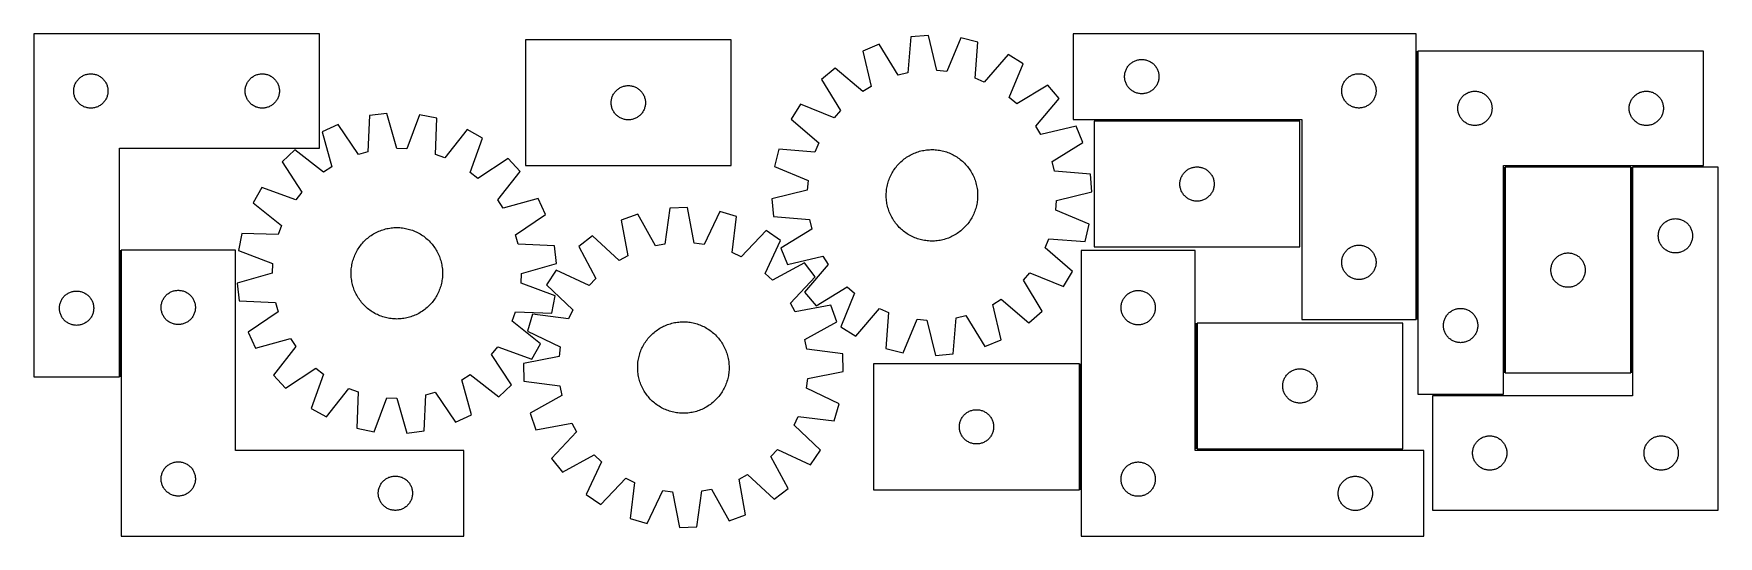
# Model space of a CAD drawing. Header units: millimetres. Extents: x 7 to 1481, y 7 to 446.
import ezdxf

# ---------------------------------------------------------------- set-up
doc = ezdxf.new("R2010")
doc.units = ezdxf.units.MM
doc.layers.add('COMMON', color=5, linetype='CONTINUOUS', true_color=0x0000ff)
doc.layers.add('CUT', color=7, linetype='CONTINUOUS', true_color=0x000000)

msp = doc.modelspace()

# ---------------------------------------------------------------- linework, layer by layer
at = {"layer": 'COMMON'}
for p, q in [((1217.182012, 196.220006), (1217.182012, 430.930696)), ((1114.78198, 370.470006), (934.78198, 370.470006)), ((1293.682012, 329.430695), (1293.682012, 149.430695)), ((1404.432013, 330.180696), (1294.432013, 330.180696)), ((1405.182014, 149.430695), (1405.182014, 329.430695)), ((1467.932012, 330.180696), (1405.932014, 330.180696)), ((82.572235, 256.758819), (82.572235, 146.105736)), ((1024.053223, 193.069366), (1024.053223, 83.069366)), ((922.553223, 47.321075), (922.553223, 157.321075)), ((1292.932012, 130.180696), (1230.932014, 130.180696)), ((1024.803224, 82.319365), (1204.803224, 82.319365))]:
    msp.add_line(p, q, dxfattribs=at)
at = {"layer": 'CUT'}
for p, q in [((6.822235, 446.105736), (6.822235, 146.105736)), ((256.822235, 446.105736), (6.822235, 446.105736)), ((256.822235, 346.105736), (256.822235, 446.105736)), ((774.345163, 443.589477), (771.643759, 411.940193)), ((789.685091, 444.779918), (774.345163, 443.589477)), ((797.236976, 413.926332), (789.685091, 444.779918)), ((818.133504, 442.509749), (805.784149, 413.244272)), ((833.090509, 438.901628), (818.133504, 442.509749)), ((1216.432011, 446.220006), (916.432011, 446.220006)), ((916.432011, 446.220006), (916.432011, 371.220006)), ((1216.432011, 196.220006), (1216.432011, 446.220006)), ((617.151761, 440.816685), (437.151761, 440.816685)), ((437.151761, 440.816685), (437.151761, 330.816685)), ((617.151761, 330.816685), (617.151761, 440.816685)), ((746.587595, 436.957493), (732.366323, 431.085017)), ((732.366323, 431.085017), (739.577301, 400.149979)), ((763.304146, 409.947649), (746.587595, 436.957493)), ((830.738495, 407.224463), (833.090509, 438.901628)), ((859.445036, 427.951526), (838.656572, 403.934564)), ((872.555023, 419.89803), (859.445036, 427.951526)), ((1217.932012, 430.930696), (1217.932012, 130.930696)), ((1467.932012, 430.930696), (1217.932012, 430.930696)), ((1467.932012, 330.930696), (1467.932012, 430.930696)), ((708.016702, 416.200065), (696.306164, 406.220394)), ((732.261588, 395.677875), (708.016702, 416.200065)), ((805.784149, 413.244272), (797.236976, 413.926332)), ((860.529342, 390.498068), (872.555023, 419.89803)), ((961.926596, 412.540073), (962.142481, 413.281729)), ((962.142481, 413.281729), (962.396259, 414.011288)), ((962.396259, 414.011288), (962.687258, 414.726815)), ((962.687258, 414.726815), (963.014705, 415.426413)), ((963.014705, 415.426413), (963.377733, 416.108227)), ((963.377733, 416.108227), (963.775378, 416.770449)), ((963.775378, 416.770449), (964.206586, 417.411323)), ((964.206586, 417.411323), (964.670214, 418.029148)), ((964.670214, 418.029148), (965.165032, 418.622288)), ((965.165032, 418.622288), (965.689729, 419.189169)), ((965.689729, 419.189169), (966.242911, 419.728287)), ((966.242911, 419.728287), (966.823114, 420.238213)), ((966.823114, 420.238213), (967.428797, 420.717595)), ((967.428797, 420.717595), (968.058356, 421.165161)), ((968.058356, 421.165161), (968.710119, 421.579726)), ((968.710119, 421.579726), (969.38236, 421.960188)), ((969.38236, 421.960188), (970.073296, 422.30554)), ((970.073296, 422.30554), (970.781093, 422.614866)), ((970.781093, 422.614866), (971.503876, 422.887345)), ((971.503876, 422.887345), (972.239727, 423.122254)), ((972.239727, 423.122254), (972.986695, 423.318972)), ((972.986695, 423.318972), (973.7428, 423.476976)), ((973.7428, 423.476976), (974.506036, 423.595846)), ((974.506036, 423.595846), (975.274379, 423.675269)), ((975.274379, 423.675269), (976.045793, 423.715033)), ((976.045793, 423.715033), (976.81823, 423.715033)), ((976.81823, 423.715033), (977.589643, 423.675269)), ((977.589643, 423.675269), (978.357987, 423.595846)), ((978.357987, 423.595846), (979.121223, 423.476976)), ((979.121223, 423.476976), (979.877328, 423.318972)), ((979.877328, 423.318972), (980.624296, 423.122254)), ((980.624296, 423.122254), (981.360147, 422.887345)), ((981.360147, 422.887345), (982.08293, 422.614866)), ((982.08293, 422.614866), (982.790727, 422.30554)), ((982.790727, 422.30554), (983.481663, 421.960188)), ((983.481663, 421.960188), (984.153903, 421.579726)), ((984.153903, 421.579726), (984.805667, 421.165161)), ((984.805667, 421.165161), (985.435226, 420.717595)), ((985.435226, 420.717595), (986.040909, 420.238213)), ((986.040909, 420.238213), (986.621111, 419.728287)), ((986.621111, 419.728287), (987.174294, 419.189169)), ((987.174294, 419.189169), (987.69899, 418.622288)), ((987.69899, 418.622288), (988.193808, 418.029148)), ((988.193808, 418.029148), (988.657436, 417.411323)), ((988.657436, 417.411323), (989.088645, 416.770449)), ((989.088645, 416.770449), (989.48629, 416.108227)), ((989.48629, 416.108227), (989.849318, 415.426413)), ((989.849318, 415.426413), (990.176765, 414.726815)), ((990.176765, 414.726815), (990.467764, 414.011288)), ((990.467764, 414.011288), (990.721542, 413.281729)), ((990.721542, 413.281729), (990.937427, 412.540073)), ((41.866972, 397.263368), (41.946395, 398.031711)), ((41.946395, 398.031711), (42.065266, 398.794947)), ((42.065266, 398.794947), (42.223269, 399.551052)), ((42.223269, 399.551052), (42.419987, 400.29802)), ((42.419987, 400.29802), (42.654896, 401.033871)), ((42.654896, 401.033871), (42.927375, 401.756654)), ((42.927375, 401.756654), (43.236701, 402.464452)), ((43.236701, 402.464452), (43.582053, 403.155387)), ((43.582053, 403.155387), (43.962515, 403.827628)), ((43.962515, 403.827628), (44.37708, 404.479392)), ((44.37708, 404.479392), (44.824646, 405.10895)), ((44.824646, 405.10895), (45.304028, 405.714633)), ((45.304028, 405.714633), (45.813954, 406.294836)), ((45.813954, 406.294836), (46.353072, 406.848019)), ((46.353072, 406.848019), (46.919953, 407.372715)), ((46.919953, 407.372715), (47.513093, 407.867533)), ((47.513093, 407.867533), (48.130918, 408.331161)), ((48.130918, 408.331161), (48.771792, 408.762369)), ((48.771792, 408.762369), (49.434014, 409.160014)), ((49.434014, 409.160014), (50.115828, 409.523042)), ((50.115828, 409.523042), (50.815426, 409.850489)), ((50.815426, 409.850489), (51.530954, 410.141488)), ((51.530954, 410.141488), (52.260512, 410.395266)), ((52.260512, 410.395266), (53.002168, 410.611152)), ((53.002168, 410.611152), (53.753954, 410.788571)), ((53.753954, 410.788571), (54.513876, 410.927054)), ((54.513876, 410.927054), (55.27992, 411.026234)), ((55.27992, 411.026234), (56.050053, 411.085847)), ((56.050053, 411.085847), (56.822235, 411.105736)), ((56.822235, 411.105736), (57.594416, 411.085847)), ((57.594416, 411.085847), (58.36455, 411.026234)), ((58.36455, 411.026234), (59.130593, 410.927054)), ((59.130593, 410.927054), (59.890516, 410.788571)), ((59.890516, 410.788571), (60.642302, 410.611152)), ((60.642302, 410.611152), (61.383957, 410.395266)), ((61.383957, 410.395266), (62.113516, 410.141488)), ((62.113516, 410.141488), (62.829043, 409.850489)), ((62.829043, 409.850489), (63.528642, 409.523042)), ((63.528642, 409.523042), (64.210456, 409.160014)), ((64.210456, 409.160014), (64.872678, 408.762369)), ((64.872678, 408.762369), (65.513551, 408.331161)), ((65.513551, 408.331161), (66.131377, 407.867533)), ((66.131377, 407.867533), (66.724517, 407.372715)), ((66.724517, 407.372715), (67.291397, 406.848019)), ((67.291397, 406.848019), (67.830515, 406.294836)), ((67.830515, 406.294836), (68.340441, 405.714633)), ((68.340441, 405.714633), (68.819823, 405.10895)), ((68.819823, 405.10895), (69.26739, 404.479392)), ((69.26739, 404.479392), (69.681954, 403.827628)), ((69.681954, 403.827628), (70.062417, 403.155387)), ((70.062417, 403.155387), (70.407769, 402.464452)), ((70.407769, 402.464452), (70.717094, 401.756654)), ((70.717094, 401.756654), (70.989573, 401.033871)), ((70.989573, 401.033871), (71.224483, 400.29802)), ((71.224483, 400.29802), (71.4212, 399.551052)), ((71.4212, 399.551052), (71.579204, 398.794947)), ((71.579204, 398.794947), (71.698075, 398.031711)), ((71.698075, 398.031711), (71.777498, 397.263368)), ((191.866972, 397.263368), (191.946395, 398.031711)), ((191.946395, 398.031711), (192.065266, 398.794947)), ((192.065266, 398.794947), (192.223269, 399.551052)), ((192.223269, 399.551052), (192.419987, 400.29802)), ((192.419987, 400.29802), (192.654896, 401.033871)), ((192.654896, 401.033871), (192.927375, 401.756654)), ((192.927375, 401.756654), (193.236701, 402.464452)), ((193.236701, 402.464452), (193.582053, 403.155387)), ((193.582053, 403.155387), (193.962515, 403.827628)), ((193.962515, 403.827628), (194.37708, 404.479392)), ((194.37708, 404.479392), (194.824646, 405.10895)), ((194.824646, 405.10895), (195.304028, 405.714633)), ((195.304028, 405.714633), (195.813954, 406.294836)), ((195.813954, 406.294836), (196.353072, 406.848019)), ((196.353072, 406.848019), (196.919953, 407.372715)), ((196.919953, 407.372715), (197.513093, 407.867533)), ((197.513093, 407.867533), (198.130918, 408.331161)), ((198.130918, 408.331161), (198.771792, 408.762369)), ((198.771792, 408.762369), (199.434014, 409.160014)), ((199.434014, 409.160014), (200.115828, 409.523042)), ((200.115828, 409.523042), (200.815426, 409.850489)), ((200.815426, 409.850489), (201.530954, 410.141488)), ((201.530954, 410.141488), (202.260512, 410.395266)), ((202.260512, 410.395266), (203.002168, 410.611152)), ((203.002168, 410.611152), (203.753954, 410.788571)), ((203.753954, 410.788571), (204.513876, 410.927054)), ((204.513876, 410.927054), (205.27992, 411.026234)), ((205.27992, 411.026234), (206.050053, 411.085847)), ((206.050053, 411.085847), (206.822235, 411.105736)), ((206.822235, 411.105736), (207.594416, 411.085847)), ((207.594416, 411.085847), (208.36455, 411.026234)), ((208.36455, 411.026234), (209.130593, 410.927054)), ((209.130593, 410.927054), (209.890516, 410.788571)), ((209.890516, 410.788571), (210.642302, 410.611152)), ((210.642302, 410.611152), (211.383957, 410.395266)), ((211.383957, 410.395266), (212.113516, 410.141488)), ((212.113516, 410.141488), (212.829043, 409.850489)), ((212.829043, 409.850489), (213.528642, 409.523042)), ((213.528642, 409.523042), (214.210456, 409.160014)), ((214.210456, 409.160014), (214.872678, 408.762369)), ((214.872678, 408.762369), (215.513551, 408.331161)), ((215.513551, 408.331161), (216.131377, 407.867533)), ((216.131377, 407.867533), (216.724517, 407.372715)), ((216.724517, 407.372715), (217.291397, 406.848019)), ((217.291397, 406.848019), (217.830515, 406.294836)), ((217.830515, 406.294836), (218.340441, 405.714633)), ((218.340441, 405.714633), (218.819823, 405.10895)), ((218.819823, 405.10895), (219.26739, 404.479392)), ((219.26739, 404.479392), (219.681954, 403.827628)), ((219.681954, 403.827628), (220.062417, 403.155387)), ((220.062417, 403.155387), (220.407769, 402.464452)), ((220.407769, 402.464452), (220.717094, 401.756654)), ((220.717094, 401.756654), (220.989573, 401.033871)), ((220.989573, 401.033871), (221.224483, 400.29802)), ((221.224483, 400.29802), (221.4212, 399.551052)), ((221.4212, 399.551052), (221.579204, 398.794947)), ((221.579204, 398.794947), (221.698075, 398.031711)), ((221.698075, 398.031711), (221.777498, 397.263368)), ((518.148547, 397.814274), (518.778105, 398.26184)), ((518.778105, 398.26184), (519.429869, 398.676405)), ((519.429869, 398.676405), (520.10211, 399.056867)), ((520.10211, 399.056867), (520.793045, 399.402219)), ((520.793045, 399.402219), (521.500843, 399.711545)), ((521.500843, 399.711545), (522.223625, 399.984024)), ((522.223625, 399.984024), (522.959477, 400.218933)), ((522.959477, 400.218933), (523.706445, 400.415651)), ((523.706445, 400.415651), (524.46255, 400.573655)), ((524.46255, 400.573655), (525.225786, 400.692525)), ((525.225786, 400.692525), (525.994129, 400.771948)), ((525.994129, 400.771948), (526.765542, 400.811712)), ((526.765542, 400.811712), (527.53798, 400.811712)), ((527.53798, 400.811712), (528.309393, 400.771948)), ((528.309393, 400.771948), (529.077736, 400.692525)), ((529.077736, 400.692525), (529.840972, 400.573655)), ((529.840972, 400.573655), (530.597077, 400.415651)), ((530.597077, 400.415651), (531.344046, 400.218933)), ((531.344046, 400.218933), (532.079897, 399.984024)), ((532.079897, 399.984024), (532.80268, 399.711545)), ((532.80268, 399.711545), (533.510477, 399.402219)), ((533.510477, 399.402219), (534.201412, 399.056867)), ((534.201412, 399.056867), (534.873653, 398.676405)), ((534.873653, 398.676405), (535.525417, 398.26184)), ((535.525417, 398.26184), (536.154975, 397.814274)), ((696.306164, 406.220394), (712.723664, 379.02774)), ((739.577301, 400.149979), (732.261588, 395.677875)), ((771.643759, 411.940193), (763.304146, 409.947649)), ((838.656572, 403.934564), (830.738495, 407.224463)), ((894.2359, 401.339868), (867.043245, 384.922368)), ((904.215571, 389.629329), (894.2359, 401.339868)), ((961.432011, 408.720006), (961.4519, 409.492188)), ((961.4519, 407.947825), (961.432011, 408.720006)), ((961.4519, 409.492188), (961.511513, 410.262321)), ((961.511513, 407.177691), (961.4519, 407.947825)), ((961.511513, 410.262321), (961.610693, 411.028365)), ((961.610693, 406.411648), (961.511513, 407.177691)), ((961.610693, 411.028365), (961.749176, 411.788287)), ((961.749176, 405.651725), (961.610693, 406.411648)), ((961.749176, 411.788287), (961.926596, 412.540073)), ((961.926596, 404.899939), (961.749176, 405.651725)), ((962.142481, 404.158284), (961.926596, 404.899939)), ((962.396259, 403.428725), (962.142481, 404.158284)), ((962.687258, 402.713198), (962.396259, 403.428725)), ((963.014705, 402.013599), (962.687258, 402.713198)), ((963.377733, 401.331785), (963.014705, 402.013599)), ((963.775378, 400.669563), (963.377733, 401.331785)), ((964.206586, 400.02869), (963.775378, 400.669563)), ((964.670214, 399.410864), (964.206586, 400.02869)), ((965.165032, 398.817724), (964.670214, 399.410864)), ((965.689729, 398.250844), (965.165032, 398.817724)), ((966.242911, 397.711726), (965.689729, 398.250844)), ((987.174294, 398.250844), (986.621111, 397.711726)), ((987.69899, 398.817724), (987.174294, 398.250844)), ((988.193808, 399.410864), (987.69899, 398.817724)), ((988.657436, 400.02869), (988.193808, 399.410864)), ((989.088645, 400.669563), (988.657436, 400.02869)), ((989.48629, 401.331785), (989.088645, 400.669563)), ((989.849318, 402.013599), (989.48629, 401.331785)), ((990.176765, 402.713198), (989.849318, 402.013599)), ((990.467764, 403.428725), (990.176765, 402.713198)), ((990.721542, 404.158284), (990.467764, 403.428725)), ((990.937427, 404.899939), (990.721542, 404.158284)), ((990.937427, 412.540073), (991.114847, 411.788287)), ((991.114847, 405.651725), (990.937427, 404.899939)), ((991.114847, 411.788287), (991.25333, 411.028365)), ((991.25333, 406.411648), (991.114847, 405.651725)), ((991.25333, 411.028365), (991.35251, 410.262321)), ((991.35251, 407.177691), (991.25333, 406.411648)), ((991.35251, 410.262321), (991.412123, 409.492188)), ((991.412123, 407.947825), (991.35251, 407.177691)), ((991.412123, 409.492188), (991.432011, 408.720006)), ((991.432011, 408.720006), (991.412123, 407.947825)), ((1151.511513, 397.762321), (1151.610693, 398.528365)), ((1151.610693, 398.528365), (1151.749176, 399.288287)), ((1151.749176, 399.288287), (1151.926596, 400.040073)), ((1151.926596, 400.040073), (1152.142481, 400.781729)), ((1152.142481, 400.781729), (1152.396259, 401.511288)), ((1152.396259, 401.511288), (1152.687258, 402.226815)), ((1152.687258, 402.226815), (1153.014705, 402.926413)), ((1153.014705, 402.926413), (1153.377733, 403.608227)), ((1153.377733, 403.608227), (1153.775378, 404.270449)), ((1153.775378, 404.270449), (1154.206586, 404.911323)), ((1154.206586, 404.911323), (1154.670214, 405.529148)), ((1154.670214, 405.529148), (1155.165032, 406.122288)), ((1155.165032, 406.122288), (1155.689729, 406.689169)), ((1155.689729, 406.689169), (1156.242911, 407.228287)), ((1156.242911, 407.228287), (1156.823114, 407.738213)), ((1156.823114, 407.738213), (1157.428797, 408.217595)), ((1157.428797, 408.217595), (1158.058356, 408.665161)), ((1158.058356, 408.665161), (1158.710119, 409.079726)), ((1158.710119, 409.079726), (1159.38236, 409.460188)), ((1159.38236, 409.460188), (1160.073296, 409.80554)), ((1160.073296, 409.80554), (1160.781093, 410.114866)), ((1160.781093, 410.114866), (1161.503876, 410.387345)), ((1161.503876, 410.387345), (1162.239727, 410.622254)), ((1162.239727, 410.622254), (1162.986695, 410.818972)), ((1162.986695, 410.818972), (1163.7428, 410.976976)), ((1163.7428, 410.976976), (1164.506036, 411.095846)), ((1164.506036, 411.095846), (1165.274379, 411.175269)), ((1165.274379, 411.175269), (1166.045793, 411.215033)), ((1166.045793, 411.215033), (1166.81823, 411.215033)), ((1166.81823, 411.215033), (1167.589643, 411.175269)), ((1167.589643, 411.175269), (1168.357987, 411.095846)), ((1168.357987, 411.095846), (1169.121223, 410.976976)), ((1169.121223, 410.976976), (1169.877328, 410.818972)), ((1169.877328, 410.818972), (1170.624296, 410.622254)), ((1170.624296, 410.622254), (1171.360147, 410.387345)), ((1171.360147, 410.387345), (1172.08293, 410.114866)), ((1172.08293, 410.114866), (1172.790727, 409.80554)), ((1172.790727, 409.80554), (1173.481663, 409.460188)), ((1173.481663, 409.460188), (1174.153903, 409.079726)), ((1174.153903, 409.079726), (1174.805667, 408.665161)), ((1174.805667, 408.665161), (1175.435226, 408.217595)), ((1175.435226, 408.217595), (1176.040909, 407.738213)), ((1176.040909, 407.738213), (1176.621111, 407.228287)), ((1176.621111, 407.228287), (1177.174294, 406.689169)), ((1177.174294, 406.689169), (1177.69899, 406.122288)), ((1177.69899, 406.122288), (1178.193808, 405.529148)), ((1178.193808, 405.529148), (1178.657436, 404.911323)), ((1178.657436, 404.911323), (1179.088645, 404.270449)), ((1179.088645, 404.270449), (1179.48629, 403.608227)), ((1179.48629, 403.608227), (1179.849318, 402.926413)), ((1179.849318, 402.926413), (1180.176765, 402.226815)), ((1180.176765, 402.226815), (1180.467764, 401.511288)), ((1180.467764, 401.511288), (1180.721542, 400.781729)), ((1180.721542, 400.781729), (1180.937427, 400.040073)), ((1180.937427, 400.040073), (1181.114847, 399.288287)), ((1181.114847, 399.288287), (1181.25333, 398.528365)), ((1181.25333, 398.528365), (1181.35251, 397.762321)), ((41.827208, 396.491954), (41.866972, 397.263368)), ((41.827208, 395.719517), (41.827208, 396.491954)), ((41.866972, 394.948104), (41.827208, 395.719517)), ((41.946395, 394.17976), (41.866972, 394.948104)), ((42.065266, 393.416524), (41.946395, 394.17976)), ((42.223269, 392.66042), (42.065266, 393.416524)), ((42.419987, 391.913451), (42.223269, 392.66042)), ((42.654896, 391.1776), (42.419987, 391.913451)), ((42.927375, 390.454817), (42.654896, 391.1776)), ((43.236701, 389.74702), (42.927375, 390.454817)), ((43.582053, 389.056085), (43.236701, 389.74702)), ((43.962515, 388.383844), (43.582053, 389.056085)), ((44.37708, 387.73208), (43.962515, 388.383844)), ((44.824646, 387.102522), (44.37708, 387.73208)), ((45.304028, 386.496838), (44.824646, 387.102522)), ((45.813954, 385.916636), (45.304028, 386.496838)), ((46.353072, 385.363453), (45.813954, 385.916636)), ((46.919953, 384.838757), (46.353072, 385.363453)), ((47.513093, 384.343939), (46.919953, 384.838757)), ((48.130918, 383.880311), (47.513093, 384.343939)), ((48.771792, 383.449102), (48.130918, 383.880311)), ((49.434014, 383.051457), (48.771792, 383.449102)), ((64.872678, 383.449102), (64.210456, 383.051457)), ((65.513551, 383.880311), (64.872678, 383.449102)), ((66.131377, 384.343939), (65.513551, 383.880311)), ((66.724517, 384.838757), (66.131377, 384.343939)), ((67.291397, 385.363453), (66.724517, 384.838757)), ((67.830515, 385.916636), (67.291397, 385.363453)), ((68.340441, 386.496838), (67.830515, 385.916636)), ((68.819823, 387.102522), (68.340441, 386.496838)), ((69.26739, 387.73208), (68.819823, 387.102522)), ((69.681954, 388.383844), (69.26739, 387.73208)), ((70.062417, 389.056085), (69.681954, 388.383844)), ((70.407769, 389.74702), (70.062417, 389.056085)), ((70.717094, 390.454817), (70.407769, 389.74702)), ((70.989573, 391.1776), (70.717094, 390.454817)), ((71.224483, 391.913451), (70.989573, 391.1776)), ((71.4212, 392.66042), (71.224483, 391.913451)), ((71.579204, 393.416524), (71.4212, 392.66042)), ((71.698075, 394.17976), (71.579204, 393.416524)), ((71.777498, 394.948104), (71.698075, 394.17976)), ((71.777498, 397.263368), (71.817262, 396.491954)), ((71.817262, 395.719517), (71.777498, 394.948104)), ((71.817262, 396.491954), (71.817262, 395.719517)), ((191.827208, 396.491954), (191.866972, 397.263368)), ((191.827208, 395.719517), (191.827208, 396.491954)), ((191.866972, 394.948104), (191.827208, 395.719517)), ((191.946395, 394.17976), (191.866972, 394.948104)), ((192.065266, 393.416524), (191.946395, 394.17976)), ((192.223269, 392.66042), (192.065266, 393.416524)), ((192.419987, 391.913451), (192.223269, 392.66042)), ((192.654896, 391.1776), (192.419987, 391.913451)), ((192.927375, 390.454817), (192.654896, 391.1776)), ((193.236701, 389.74702), (192.927375, 390.454817)), ((193.582053, 389.056085), (193.236701, 389.74702)), ((193.962515, 388.383844), (193.582053, 389.056085)), ((194.37708, 387.73208), (193.962515, 388.383844)), ((194.824646, 387.102522), (194.37708, 387.73208)), ((195.304028, 386.496838), (194.824646, 387.102522)), ((195.813954, 385.916636), (195.304028, 386.496838)), ((196.353072, 385.363453), (195.813954, 385.916636)), ((196.919953, 384.838757), (196.353072, 385.363453)), ((197.513093, 384.343939), (196.919953, 384.838757)), ((198.130918, 383.880311), (197.513093, 384.343939)), ((198.771792, 383.449102), (198.130918, 383.880311)), ((199.434014, 383.051457), (198.771792, 383.449102)), ((214.872678, 383.449102), (214.210456, 383.051457)), ((215.513551, 383.880311), (214.872678, 383.449102)), ((216.131377, 384.343939), (215.513551, 383.880311)), ((216.724517, 384.838757), (216.131377, 384.343939)), ((217.291397, 385.363453), (216.724517, 384.838757)), ((217.830515, 385.916636), (217.291397, 385.363453)), ((218.340441, 386.496838), (217.830515, 385.916636)), ((218.819823, 387.102522), (218.340441, 386.496838)), ((219.26739, 387.73208), (218.819823, 387.102522)), ((219.681954, 388.383844), (219.26739, 387.73208)), ((220.062417, 389.056085), (219.681954, 388.383844)), ((220.407769, 389.74702), (220.062417, 389.056085)), ((220.717094, 390.454817), (220.407769, 389.74702)), ((220.989573, 391.1776), (220.717094, 390.454817)), ((221.224483, 391.913451), (220.989573, 391.1776)), ((221.4212, 392.66042), (221.224483, 391.913451)), ((221.579204, 393.416524), (221.4212, 392.66042)), ((221.698075, 394.17976), (221.579204, 393.416524)), ((221.777498, 394.948104), (221.698075, 394.17976)), ((221.777498, 397.263368), (221.817262, 396.491954)), ((221.817262, 395.719517), (221.777498, 394.948104)), ((221.817262, 396.491954), (221.817262, 395.719517)), ((512.151761, 385.816685), (512.17165, 386.588867)), ((512.17165, 385.044504), (512.151761, 385.816685)), ((512.17165, 386.588867), (512.231263, 387.359)), ((512.231263, 384.27437), (512.17165, 385.044504)), ((512.231263, 387.359), (512.330443, 388.125044)), ((512.330443, 383.508327), (512.231263, 384.27437)), ((512.330443, 388.125044), (512.468926, 388.884966)), ((512.468926, 382.748404), (512.330443, 383.508327)), ((512.468926, 388.884966), (512.646345, 389.636752)), ((512.646345, 389.636752), (512.86223, 390.378408)), ((512.86223, 390.378408), (513.116009, 391.107967)), ((513.116009, 391.107967), (513.407008, 391.823494)), ((513.407008, 391.823494), (513.734455, 392.523092)), ((513.734455, 392.523092), (514.097482, 393.204906)), ((514.097482, 393.204906), (514.495128, 393.867128)), ((514.495128, 393.867128), (514.926336, 394.508002)), ((514.926336, 394.508002), (515.389964, 395.125827)), ((515.389964, 395.125827), (515.884782, 395.718967)), ((515.884782, 395.718967), (516.409478, 396.285848)), ((516.409478, 396.285848), (516.962661, 396.824966)), ((516.962661, 396.824966), (517.542863, 397.334892)), ((517.542863, 397.334892), (518.148547, 397.814274)), ((536.154975, 397.814274), (536.760659, 397.334892)), ((536.760659, 397.334892), (537.340861, 396.824966)), ((537.340861, 396.824966), (537.894044, 396.285848)), ((537.894044, 396.285848), (538.41874, 395.718967)), ((538.41874, 395.718967), (538.913558, 395.125827)), ((538.913558, 395.125827), (539.377186, 394.508002)), ((539.377186, 394.508002), (539.808395, 393.867128)), ((539.808395, 393.867128), (540.20604, 393.204906)), ((540.20604, 393.204906), (540.569067, 392.523092)), ((540.569067, 392.523092), (540.896515, 391.823494)), ((540.896515, 391.823494), (541.187513, 391.107967)), ((541.187513, 391.107967), (541.441292, 390.378408)), ((541.441292, 390.378408), (541.657177, 389.636752)), ((541.657177, 389.636752), (541.834596, 388.884966)), ((541.834596, 388.884966), (541.97308, 388.125044)), ((541.97308, 383.508327), (541.834596, 382.748404)), ((541.97308, 388.125044), (542.072259, 387.359)), ((542.072259, 384.27437), (541.97308, 383.508327)), ((542.072259, 387.359), (542.131872, 386.588867)), ((542.131872, 385.044504), (542.072259, 384.27437)), ((542.131872, 386.588867), (542.151761, 385.816685)), ((542.151761, 385.816685), (542.131872, 385.044504)), ((677.748001, 384.539517), (669.694505, 371.42953)), ((707.147963, 372.513836), (677.748001, 384.539517)), ((867.043245, 384.922368), (860.529342, 390.498068)), ((883.693381, 365.384443), (904.215571, 389.629329)), ((966.823114, 397.2018), (966.242911, 397.711726)), ((967.428797, 396.722418), (966.823114, 397.2018)), ((968.058356, 396.274851), (967.428797, 396.722418)), ((968.710119, 395.860287), (968.058356, 396.274851)), ((969.38236, 395.479824), (968.710119, 395.860287)), ((970.073296, 395.134472), (969.38236, 395.479824)), ((970.781093, 394.825147), (970.073296, 395.134472)), ((971.503876, 394.552668), (970.781093, 394.825147)), ((972.239727, 394.317758), (971.503876, 394.552668)), ((972.986695, 394.121041), (972.239727, 394.317758)), ((973.7428, 393.963037), (972.986695, 394.121041)), ((974.506036, 393.844166), (973.7428, 393.963037)), ((975.274379, 393.764743), (974.506036, 393.844166)), ((976.045793, 393.724979), (975.274379, 393.764743)), ((976.81823, 393.724979), (976.045793, 393.724979)), ((977.589643, 393.764743), (976.81823, 393.724979)), ((978.357987, 393.844166), (977.589643, 393.764743)), ((979.121223, 393.963037), (978.357987, 393.844166)), ((979.877328, 394.121041), (979.121223, 393.963037)), ((980.624296, 394.317758), (979.877328, 394.121041)), ((981.360147, 394.552668), (980.624296, 394.317758)), ((982.08293, 394.825147), (981.360147, 394.552668)), ((982.790727, 395.134472), (982.08293, 394.825147)), ((983.481663, 395.479824), (982.790727, 395.134472)), ((984.153903, 395.860287), (983.481663, 395.479824)), ((984.805667, 396.274851), (984.153903, 395.860287)), ((985.435226, 396.722418), (984.805667, 396.274851)), ((986.040909, 397.2018), (985.435226, 396.722418)), ((986.621111, 397.711726), (986.040909, 397.2018)), ((1151.432011, 396.220006), (1151.4519, 396.992188)), ((1151.4519, 395.447825), (1151.432011, 396.220006)), ((1151.4519, 396.992188), (1151.511513, 397.762321)), ((1151.511513, 394.677691), (1151.4519, 395.447825)), ((1151.610693, 393.911648), (1151.511513, 394.677691)), ((1151.749176, 393.151725), (1151.610693, 393.911648)), ((1151.926596, 392.399939), (1151.749176, 393.151725)), ((1152.142481, 391.658284), (1151.926596, 392.399939)), ((1152.396259, 390.928725), (1152.142481, 391.658284)), ((1152.687258, 390.213198), (1152.396259, 390.928725)), ((1153.014705, 389.513599), (1152.687258, 390.213198)), ((1153.377733, 388.831785), (1153.014705, 389.513599)), ((1153.775378, 388.169563), (1153.377733, 388.831785)), ((1154.206586, 387.52869), (1153.775378, 388.169563)), ((1154.670214, 386.910864), (1154.206586, 387.52869)), ((1155.165032, 386.317724), (1154.670214, 386.910864)), ((1155.689729, 385.750844), (1155.165032, 386.317724)), ((1156.242911, 385.211726), (1155.689729, 385.750844)), ((1156.823114, 384.7018), (1156.242911, 385.211726)), ((1157.428797, 384.222418), (1156.823114, 384.7018)), ((1158.058356, 383.774851), (1157.428797, 384.222418)), ((1158.710119, 383.360287), (1158.058356, 383.774851)), ((1159.38236, 382.979824), (1158.710119, 383.360287)), ((1174.153903, 383.360287), (1173.481663, 382.979824)), ((1174.805667, 383.774851), (1174.153903, 383.360287)), ((1175.435226, 384.222418), (1174.805667, 383.774851)), ((1176.040909, 384.7018), (1175.435226, 384.222418)), ((1176.621111, 385.211726), (1176.040909, 384.7018)), ((1177.174294, 385.750844), (1176.621111, 385.211726)), ((1177.69899, 386.317724), (1177.174294, 385.750844)), ((1178.193808, 386.910864), (1177.69899, 386.317724)), ((1178.657436, 387.52869), (1178.193808, 386.910864)), ((1179.088645, 388.169563), (1178.657436, 387.52869)), ((1179.48629, 388.831785), (1179.088645, 388.169563)), ((1179.849318, 389.513599), (1179.48629, 388.831785)), ((1180.176765, 390.213198), (1179.849318, 389.513599)), ((1180.467764, 390.928725), (1180.176765, 390.213198)), ((1180.721542, 391.658284), (1180.467764, 390.928725)), ((1180.937427, 392.399939), (1180.721542, 391.658284)), ((1181.114847, 393.151725), (1180.937427, 392.399939)), ((1181.25333, 393.911648), (1181.114847, 393.151725)), ((1181.35251, 394.677691), (1181.25333, 393.911648)), ((1181.35251, 397.762321), (1181.412123, 396.992188)), ((1181.412123, 395.447825), (1181.35251, 394.677691)), ((1181.412123, 396.992188), (1181.432011, 396.220006)), ((1181.432011, 396.220006), (1181.412123, 395.447825)), ((1253.056172, 382.856671), (1253.175043, 383.619907)), ((1253.175043, 383.619907), (1253.333047, 384.376012)), ((1253.333047, 384.376012), (1253.529764, 385.122981)), ((1253.529764, 385.122981), (1253.764674, 385.858832)), ((1253.764674, 385.858832), (1254.037153, 386.581614)), ((1254.037153, 386.581614), (1254.346478, 387.289412)), ((1254.346478, 387.289412), (1254.69183, 387.980347)), ((1254.69183, 387.980347), (1255.072293, 388.652588)), ((1255.072293, 388.652588), (1255.486857, 389.304352)), ((1255.486857, 389.304352), (1255.934424, 389.93391)), ((1255.934424, 389.93391), (1256.413806, 390.539594)), ((1256.413806, 390.539594), (1256.923732, 391.119796)), ((1256.923732, 391.119796), (1257.46285, 391.672979)), ((1257.46285, 391.672979), (1258.029731, 392.197675)), ((1258.029731, 392.197675), (1258.62287, 392.692493)), ((1258.62287, 392.692493), (1259.240696, 393.156121)), ((1259.240696, 393.156121), (1259.881569, 393.587329)), ((1259.881569, 393.587329), (1260.543791, 393.984975)), ((1260.543791, 393.984975), (1261.225606, 394.348002)), ((1261.225606, 394.348002), (1261.925204, 394.67545)), ((1261.925204, 394.67545), (1262.640731, 394.966448)), ((1262.640731, 394.966448), (1263.37029, 395.220227)), ((1263.37029, 395.220227), (1264.111946, 395.436112)), ((1264.111946, 395.436112), (1264.863731, 395.613531)), ((1264.863731, 395.613531), (1265.623654, 395.752014)), ((1265.623654, 395.752014), (1266.389697, 395.851194)), ((1266.389697, 395.851194), (1267.159831, 395.910807)), ((1267.159831, 395.910807), (1267.932012, 395.930696)), ((1267.932012, 395.930696), (1268.704194, 395.910807)), ((1268.704194, 395.910807), (1269.474327, 395.851194)), ((1269.474327, 395.851194), (1270.240371, 395.752014)), ((1270.240371, 395.752014), (1271.000293, 395.613531)), ((1271.000293, 395.613531), (1271.752079, 395.436112)), ((1271.752079, 395.436112), (1272.493735, 395.220227)), ((1272.493735, 395.220227), (1273.223294, 394.966448)), ((1273.223294, 394.966448), (1273.938821, 394.67545)), ((1273.938821, 394.67545), (1274.638419, 394.348002)), ((1274.638419, 394.348002), (1275.320233, 393.984975)), ((1275.320233, 393.984975), (1275.982455, 393.587329)), ((1275.982455, 393.587329), (1276.623329, 393.156121)), ((1276.623329, 393.156121), (1277.241155, 392.692493)), ((1277.241155, 392.692493), (1277.834294, 392.197675)), ((1277.834294, 392.197675), (1278.401175, 391.672979)), ((1278.401175, 391.672979), (1278.940293, 391.119796)), ((1278.940293, 391.119796), (1279.450219, 390.539594)), ((1279.450219, 390.539594), (1279.929601, 389.93391)), ((1279.929601, 389.93391), (1280.377168, 389.304352)), ((1280.377168, 389.304352), (1280.791732, 388.652588)), ((1280.791732, 388.652588), (1281.172194, 387.980347)), ((1281.172194, 387.980347), (1281.517546, 387.289412)), ((1281.517546, 387.289412), (1281.826872, 386.581614)), ((1281.826872, 386.581614), (1282.099351, 385.858832)), ((1282.099351, 385.858832), (1282.334261, 385.122981)), ((1282.334261, 385.122981), (1282.530978, 384.376012)), ((1282.530978, 384.376012), (1282.688982, 383.619907)), ((1282.688982, 383.619907), (1282.807853, 382.856671)), ((1403.056172, 382.856671), (1403.175043, 383.619907)), ((1403.175043, 383.619907), (1403.333047, 384.376012)), ((1403.333047, 384.376012), (1403.529764, 385.122981)), ((1403.529764, 385.122981), (1403.764674, 385.858832)), ((1403.764674, 385.858832), (1404.037153, 386.581614)), ((1404.037153, 386.581614), (1404.346478, 387.289412)), ((1404.346478, 387.289412), (1404.69183, 387.980347)), ((1404.69183, 387.980347), (1405.072293, 388.652588)), ((1405.072293, 388.652588), (1405.486857, 389.304352)), ((1405.486857, 389.304352), (1405.934424, 389.93391)), ((1405.934424, 389.93391), (1406.413806, 390.539594)), ((1406.413806, 390.539594), (1406.923732, 391.119796)), ((1406.923732, 391.119796), (1407.46285, 391.672979)), ((1407.46285, 391.672979), (1408.029731, 392.197675)), ((1408.029731, 392.197675), (1408.62287, 392.692493)), ((1408.62287, 392.692493), (1409.240696, 393.156121)), ((1409.240696, 393.156121), (1409.881569, 393.587329)), ((1409.881569, 393.587329), (1410.543791, 393.984975)), ((1410.543791, 393.984975), (1411.225606, 394.348002)), ((1411.225606, 394.348002), (1411.925204, 394.67545)), ((1411.925204, 394.67545), (1412.640731, 394.966448)), ((1412.640731, 394.966448), (1413.37029, 395.220227)), ((1413.37029, 395.220227), (1414.111946, 395.436112)), ((1414.111946, 395.436112), (1414.863731, 395.613531)), ((1414.863731, 395.613531), (1415.623654, 395.752014)), ((1415.623654, 395.752014), (1416.389697, 395.851194)), ((1416.389697, 395.851194), (1417.159831, 395.910807)), ((1417.159831, 395.910807), (1417.932012, 395.930696)), ((1417.932012, 395.930696), (1418.704194, 395.910807)), ((1418.704194, 395.910807), (1419.474327, 395.851194)), ((1419.474327, 395.851194), (1420.240371, 395.752014)), ((1420.240371, 395.752014), (1421.000293, 395.613531)), ((1421.000293, 395.613531), (1421.752079, 395.436112)), ((1421.752079, 395.436112), (1422.493735, 395.220227)), ((1422.493735, 395.220227), (1423.223294, 394.966448)), ((1423.223294, 394.966448), (1423.938821, 394.67545)), ((1423.938821, 394.67545), (1424.638419, 394.348002)), ((1424.638419, 394.348002), (1425.320233, 393.984975)), ((1425.320233, 393.984975), (1425.982455, 393.587329)), ((1425.982455, 393.587329), (1426.623329, 393.156121)), ((1426.623329, 393.156121), (1427.241155, 392.692493)), ((1427.241155, 392.692493), (1427.834294, 392.197675)), ((1427.834294, 392.197675), (1428.401175, 391.672979)), ((1428.401175, 391.672979), (1428.940293, 391.119796)), ((1428.940293, 391.119796), (1429.450219, 390.539594)), ((1429.450219, 390.539594), (1429.929601, 389.93391)), ((1429.929601, 389.93391), (1430.377168, 389.304352)), ((1430.377168, 389.304352), (1430.791732, 388.652588)), ((1430.791732, 388.652588), (1431.172194, 387.980347)), ((1431.172194, 387.980347), (1431.517546, 387.289412)), ((1431.517546, 387.289412), (1431.826872, 386.581614)), ((1431.826872, 386.581614), (1432.099351, 385.858832)), ((1432.099351, 385.858832), (1432.334261, 385.122981)), ((1432.334261, 385.122981), (1432.530978, 384.376012)), ((1432.530978, 384.376012), (1432.688982, 383.619907)), ((1432.688982, 383.619907), (1432.807853, 382.856671)), ((50.115828, 382.68843), (49.434014, 383.051457)), ((50.815426, 382.360982), (50.115828, 382.68843)), ((51.530954, 382.069983), (50.815426, 382.360982)), ((52.260512, 381.816205), (51.530954, 382.069983)), ((53.002168, 381.60032), (52.260512, 381.816205)), ((53.753954, 381.4229), (53.002168, 381.60032)), ((54.513876, 381.284417), (53.753954, 381.4229)), ((55.27992, 381.185238), (54.513876, 381.284417)), ((56.050053, 381.125624), (55.27992, 381.185238)), ((56.822235, 381.105736), (56.050053, 381.125624)), ((57.594416, 381.125624), (56.822235, 381.105736)), ((58.36455, 381.185238), (57.594416, 381.125624)), ((59.130593, 381.284417), (58.36455, 381.185238)), ((59.890516, 381.4229), (59.130593, 381.284417)), ((60.642302, 381.60032), (59.890516, 381.4229)), ((61.383957, 381.816205), (60.642302, 381.60032)), ((62.113516, 382.069983), (61.383957, 381.816205)), ((62.829043, 382.360982), (62.113516, 382.069983)), ((63.528642, 382.68843), (62.829043, 382.360982)), ((64.210456, 383.051457), (63.528642, 382.68843)), ((200.115828, 382.68843), (199.434014, 383.051457)), ((200.815426, 382.360982), (200.115828, 382.68843)), ((201.530954, 382.069983), (200.815426, 382.360982)), ((202.260512, 381.816205), (201.530954, 382.069983)), ((203.002168, 381.60032), (202.260512, 381.816205)), ((203.753954, 381.4229), (203.002168, 381.60032)), ((204.513876, 381.284417), (203.753954, 381.4229)), ((205.27992, 381.185238), (204.513876, 381.284417)), ((206.050053, 381.125624), (205.27992, 381.185238)), ((206.822235, 381.105736), (206.050053, 381.125624)), ((207.594416, 381.125624), (206.822235, 381.105736)), ((208.36455, 381.185238), (207.594416, 381.125624)), ((209.130593, 381.284417), (208.36455, 381.185238)), ((209.890516, 381.4229), (209.130593, 381.284417)), ((210.642302, 381.60032), (209.890516, 381.4229)), ((211.383957, 381.816205), (210.642302, 381.60032)), ((212.113516, 382.069983), (211.383957, 381.816205)), ((212.829043, 382.360982), (212.113516, 382.069983)), ((213.528642, 382.68843), (212.829043, 382.360982)), ((214.210456, 383.051457), (213.528642, 382.68843)), ((300.615167, 374.571753), (299.16961, 342.8403)), ((315.895898, 376.368923), (300.615167, 374.571753)), ((324.664062, 345.838707), (315.895898, 376.368923)), ((344.411909, 375.227466), (333.231544, 345.495763)), ((359.500103, 372.214671), (344.411909, 375.227466)), ((358.404767, 340.469199), (359.500103, 372.214671)), ((512.646345, 381.996618), (512.468926, 382.748404)), ((512.86223, 381.254963), (512.646345, 381.996618)), ((513.116009, 380.525404), (512.86223, 381.254963)), ((513.407008, 379.809877), (513.116009, 380.525404)), ((513.734455, 379.110278), (513.407008, 379.809877)), ((514.097482, 378.428464), (513.734455, 379.110278)), ((514.495128, 377.766242), (514.097482, 378.428464)), ((514.926336, 377.125369), (514.495128, 377.766242)), ((515.389964, 376.507543), (514.926336, 377.125369)), ((515.884782, 375.914403), (515.389964, 376.507543)), ((516.409478, 375.347523), (515.884782, 375.914403)), ((516.962661, 374.808405), (516.409478, 375.347523)), ((517.542863, 374.298479), (516.962661, 374.808405)), ((518.148547, 373.819097), (517.542863, 374.298479)), ((518.778105, 373.37153), (518.148547, 373.819097)), ((519.429869, 372.956966), (518.778105, 373.37153)), ((520.10211, 372.576503), (519.429869, 372.956966)), ((520.793045, 372.231151), (520.10211, 372.576503)), ((521.500843, 371.921826), (520.793045, 372.231151)), ((522.223625, 371.649347), (521.500843, 371.921826)), ((522.959477, 371.414437), (522.223625, 371.649347)), ((523.706445, 371.21772), (522.959477, 371.414437)), ((524.46255, 371.059716), (523.706445, 371.21772)), ((525.225786, 370.940845), (524.46255, 371.059716)), ((525.994129, 370.861422), (525.225786, 370.940845)), ((526.765542, 370.821658), (525.994129, 370.861422)), ((527.53798, 370.821658), (526.765542, 370.821658)), ((528.309393, 370.861422), (527.53798, 370.821658)), ((529.077736, 370.940845), (528.309393, 370.861422)), ((529.840972, 371.059716), (529.077736, 370.940845)), ((530.597077, 371.21772), (529.840972, 371.059716)), ((531.344046, 371.414437), (530.597077, 371.21772)), ((532.079897, 371.649347), (531.344046, 371.414437)), ((532.80268, 371.921826), (532.079897, 371.649347)), ((533.510477, 372.231151), (532.80268, 371.921826)), ((534.201412, 372.576503), (533.510477, 372.231151)), ((534.873653, 372.956966), (534.201412, 372.576503)), ((535.525417, 373.37153), (534.873653, 372.956966)), ((536.154975, 373.819097), (535.525417, 373.37153)), ((536.760659, 374.298479), (536.154975, 373.819097)), ((537.340861, 374.808405), (536.760659, 374.298479)), ((537.894044, 375.347523), (537.340861, 374.808405)), ((538.41874, 375.914403), (537.894044, 375.347523)), ((538.913558, 376.507543), (538.41874, 375.914403)), ((539.377186, 377.125369), (538.913558, 376.507543)), ((539.808395, 377.766242), (539.377186, 377.125369)), ((540.20604, 378.428464), (539.808395, 377.766242)), ((540.569067, 379.110278), (540.20604, 378.428464)), ((540.896515, 379.809877), (540.569067, 379.110278)), ((541.187513, 380.525404), (540.896515, 379.809877)), ((541.441292, 381.254963), (541.187513, 380.525404)), ((541.657177, 381.996618), (541.441292, 381.254963)), ((541.834596, 382.748404), (541.657177, 381.996618)), ((669.694505, 371.42953), (693.711468, 350.641066)), ((712.723664, 379.02774), (707.147963, 372.513836)), ((916.432011, 371.220006), (1116.432011, 371.220006)), ((1114.78198, 369.720005), (934.78198, 369.720005)), ((934.78198, 369.720005), (934.78198, 259.720005)), ((1114.78198, 259.720005), (1114.78198, 369.720005)), ((1116.432011, 371.220006), (1116.432011, 196.220006)), ((1160.073296, 382.634472), (1159.38236, 382.979824)), ((1160.781093, 382.325147), (1160.073296, 382.634472)), ((1161.503876, 382.052668), (1160.781093, 382.325147)), ((1162.239727, 381.817758), (1161.503876, 382.052668)), ((1162.986695, 381.621041), (1162.239727, 381.817758)), ((1163.7428, 381.463037), (1162.986695, 381.621041)), ((1164.506036, 381.344166), (1163.7428, 381.463037)), ((1165.274379, 381.264743), (1164.506036, 381.344166)), ((1166.045793, 381.224979), (1165.274379, 381.264743)), ((1166.81823, 381.224979), (1166.045793, 381.224979)), ((1167.589643, 381.264743), (1166.81823, 381.224979)), ((1168.357987, 381.344166), (1167.589643, 381.264743)), ((1169.121223, 381.463037), (1168.357987, 381.344166)), ((1169.877328, 381.621041), (1169.121223, 381.463037)), ((1170.624296, 381.817758), (1169.877328, 381.621041)), ((1171.360147, 382.052668), (1170.624296, 381.817758)), ((1172.08293, 382.325147), (1171.360147, 382.052668)), ((1172.790727, 382.634472), (1172.08293, 382.325147)), ((1173.481663, 382.979824), (1172.790727, 382.634472)), ((1252.936985, 381.316915), (1252.97675, 382.088328)), ((1252.936985, 380.544477), (1252.936985, 381.316915)), ((1252.97675, 379.773064), (1252.936985, 380.544477)), ((1252.97675, 382.088328), (1253.056172, 382.856671)), ((1253.056172, 379.004721), (1252.97675, 379.773064)), ((1253.175043, 378.241485), (1253.056172, 379.004721)), ((1253.333047, 377.48538), (1253.175043, 378.241485)), ((1253.529764, 376.738411), (1253.333047, 377.48538)), ((1253.764674, 376.00256), (1253.529764, 376.738411)), ((1254.037153, 375.279778), (1253.764674, 376.00256)), ((1254.346478, 374.57198), (1254.037153, 375.279778)), ((1254.69183, 373.881045), (1254.346478, 374.57198)), ((1255.072293, 373.208804), (1254.69183, 373.881045)), ((1255.486857, 372.55704), (1255.072293, 373.208804)), ((1255.934424, 371.927482), (1255.486857, 372.55704)), ((1256.413806, 371.321798), (1255.934424, 371.927482)), ((1256.923732, 370.741596), (1256.413806, 371.321798)), ((1257.46285, 370.188413), (1256.923732, 370.741596)), ((1258.029731, 369.663717), (1257.46285, 370.188413)), ((1258.62287, 369.168899), (1258.029731, 369.663717)), ((1259.240696, 368.705271), (1258.62287, 369.168899)), ((1259.881569, 368.274063), (1259.240696, 368.705271)), ((1276.623329, 368.705271), (1275.982455, 368.274063)), ((1277.241155, 369.168899), (1276.623329, 368.705271)), ((1277.834294, 369.663717), (1277.241155, 369.168899)), ((1278.401175, 370.188413), (1277.834294, 369.663717)), ((1278.940293, 370.741596), (1278.401175, 370.188413)), ((1279.450219, 371.321798), (1278.940293, 370.741596)), ((1279.929601, 371.927482), (1279.450219, 371.321798)), ((1280.377168, 372.55704), (1279.929601, 371.927482)), ((1280.791732, 373.208804), (1280.377168, 372.55704)), ((1281.172194, 373.881045), (1280.791732, 373.208804)), ((1281.517546, 374.57198), (1281.172194, 373.881045)), ((1281.826872, 375.279778), (1281.517546, 374.57198)), ((1282.099351, 376.00256), (1281.826872, 375.279778)), ((1282.334261, 376.738411), (1282.099351, 376.00256)), ((1282.530978, 377.48538), (1282.334261, 376.738411)), ((1282.688982, 378.241485), (1282.530978, 377.48538)), ((1282.807853, 379.004721), (1282.688982, 378.241485)), ((1282.807853, 382.856671), (1282.887275, 382.088328)), ((1282.887275, 379.773064), (1282.807853, 379.004721)), ((1282.887275, 382.088328), (1282.927039, 381.316915)), ((1282.927039, 380.544477), (1282.887275, 379.773064)), ((1282.927039, 381.316915), (1282.927039, 380.544477)), ((1402.936985, 381.316915), (1402.97675, 382.088328)), ((1402.936985, 380.544477), (1402.936985, 381.316915)), ((1402.97675, 379.773064), (1402.936985, 380.544477)), ((1402.97675, 382.088328), (1403.056172, 382.856671)), ((1403.056172, 379.004721), (1402.97675, 379.773064)), ((1403.175043, 378.241485), (1403.056172, 379.004721)), ((1403.333047, 377.48538), (1403.175043, 378.241485)), ((1403.529764, 376.738411), (1403.333047, 377.48538)), ((1403.764674, 376.00256), (1403.529764, 376.738411)), ((1404.037153, 375.279778), (1403.764674, 376.00256)), ((1404.346478, 374.57198), (1404.037153, 375.279778)), ((1404.69183, 373.881045), (1404.346478, 374.57198)), ((1405.072293, 373.208804), (1404.69183, 373.881045)), ((1405.486857, 372.55704), (1405.072293, 373.208804)), ((1405.934424, 371.927482), (1405.486857, 372.55704)), ((1406.413806, 371.321798), (1405.934424, 371.927482)), ((1406.923732, 370.741596), (1406.413806, 371.321798)), ((1407.46285, 370.188413), (1406.923732, 370.741596)), ((1408.029731, 369.663717), (1407.46285, 370.188413)), ((1408.62287, 369.168899), (1408.029731, 369.663717)), ((1409.240696, 368.705271), (1408.62287, 369.168899)), ((1409.881569, 368.274063), (1409.240696, 368.705271)), ((1426.623329, 368.705271), (1425.982455, 368.274063)), ((1427.241155, 369.168899), (1426.623329, 368.705271)), ((1427.834294, 369.663717), (1427.241155, 369.168899)), ((1428.401175, 370.188413), (1427.834294, 369.663717)), ((1428.940293, 370.741596), (1428.401175, 370.188413)), ((1429.450219, 371.321798), (1428.940293, 370.741596)), ((1429.929601, 371.927482), (1429.450219, 371.321798)), ((1430.377168, 372.55704), (1429.929601, 371.927482)), ((1430.791732, 373.208804), (1430.377168, 372.55704)), ((1431.172194, 373.881045), (1430.791732, 373.208804)), ((1431.517546, 374.57198), (1431.172194, 373.881045)), ((1431.826872, 375.279778), (1431.517546, 374.57198)), ((1432.099351, 376.00256), (1431.826872, 375.279778)), ((1432.334261, 376.738411), (1432.099351, 376.00256)), ((1432.530978, 377.48538), (1432.334261, 376.738411)), ((1432.688982, 378.241485), (1432.530978, 377.48538)), ((1432.807853, 379.004721), (1432.688982, 378.241485)), ((1432.807853, 382.856671), (1432.887275, 382.088328)), ((1432.887275, 379.773064), (1432.807853, 379.004721)), ((1432.887275, 382.088328), (1432.927039, 381.316915)), ((1432.927039, 380.544477), (1432.887275, 379.773064)), ((1432.927039, 381.316915), (1432.927039, 380.544477)), ((273.142099, 366.84541), (259.164617, 360.414195)), ((259.164617, 360.414195), (267.595369, 329.789088)), ((290.915474, 340.518962), (273.142099, 366.84541)), ((386.267712, 362.317149), (366.446952, 337.495542)), ((399.686433, 354.789302), (386.267712, 362.317149)), ((388.834816, 324.936042), (399.686433, 354.789302)), ((888.165485, 358.06873), (883.693381, 365.384443)), ((919.100523, 365.279709), (888.165485, 358.06873)), ((924.972998, 351.058437), (919.100523, 365.279709)), ((1260.543791, 367.876417), (1259.881569, 368.274063)), ((1261.225606, 367.51339), (1260.543791, 367.876417)), ((1261.925204, 367.185942), (1261.225606, 367.51339)), ((1262.640731, 366.894944), (1261.925204, 367.185942)), ((1263.37029, 366.641165), (1262.640731, 366.894944)), ((1264.111946, 366.42528), (1263.37029, 366.641165)), ((1264.863731, 366.247861), (1264.111946, 366.42528)), ((1265.623654, 366.109378), (1264.863731, 366.247861)), ((1266.389697, 366.010198), (1265.623654, 366.109378)), ((1267.159831, 365.950585), (1266.389697, 366.010198)), ((1267.932012, 365.930696), (1267.159831, 365.950585)), ((1268.704194, 365.950585), (1267.932012, 365.930696)), ((1269.474327, 366.010198), (1268.704194, 365.950585)), ((1270.240371, 366.109378), (1269.474327, 366.010198)), ((1271.000293, 366.247861), (1270.240371, 366.109378)), ((1271.752079, 366.42528), (1271.000293, 366.247861)), ((1272.493735, 366.641165), (1271.752079, 366.42528)), ((1273.223294, 366.894944), (1272.493735, 366.641165)), ((1273.938821, 367.185942), (1273.223294, 366.894944)), ((1274.638419, 367.51339), (1273.938821, 367.185942)), ((1275.320233, 367.876417), (1274.638419, 367.51339)), ((1275.982455, 368.274063), (1275.320233, 367.876417)), ((1410.543791, 367.876417), (1409.881569, 368.274063)), ((1411.225606, 367.51339), (1410.543791, 367.876417)), ((1411.925204, 367.185942), (1411.225606, 367.51339)), ((1412.640731, 366.894944), (1411.925204, 367.185942)), ((1413.37029, 366.641165), (1412.640731, 366.894944)), ((1414.111946, 366.42528), (1413.37029, 366.641165)), ((1414.863731, 366.247861), (1414.111946, 366.42528)), ((1415.623654, 366.109378), (1414.863731, 366.247861)), ((1416.389697, 366.010198), (1415.623654, 366.109378)), ((1417.159831, 365.950585), (1416.389697, 366.010198)), ((1417.932012, 365.930696), (1417.159831, 365.950585)), ((1418.704194, 365.950585), (1417.932012, 365.930696)), ((1419.474327, 366.010198), (1418.704194, 365.950585)), ((1420.240371, 366.109378), (1419.474327, 366.010198)), ((1421.000293, 366.247861), (1420.240371, 366.109378)), ((1421.752079, 366.42528), (1421.000293, 366.247861)), ((1422.493735, 366.641165), (1421.752079, 366.42528)), ((1423.223294, 366.894944), (1422.493735, 366.641165)), ((1423.938821, 367.185942), (1423.223294, 366.894944)), ((1424.638419, 367.51339), (1423.938821, 367.185942)), ((1425.320233, 367.876417), (1424.638419, 367.51339)), ((1425.982455, 368.274063), (1425.320233, 367.876417)), ((81.822235, 146.105736), (81.822235, 346.105736)), ((81.822235, 346.105736), (256.822235, 346.105736)), ((235.423748, 344.576362), (224.117727, 334.140633)), ((260.462552, 325.030696), (235.423748, 344.576362)), ((299.16961, 342.8403), (290.915474, 340.518962)), ((333.231544, 345.495763), (324.664062, 345.838707)), ((366.446952, 337.495542), (358.404767, 340.469199)), ((658.744403, 345.075003), (655.136282, 330.117998)), ((690.421568, 342.722989), (658.744403, 345.075003)), ((693.711468, 350.641066), (690.421568, 342.722989)), ((771.700648, 338.778743), (772.777893, 339.425697)), ((772.777893, 339.425697), (773.874928, 340.038495)), ((773.874928, 340.038495), (774.99067, 340.616532)), ((774.99067, 340.616532), (776.124018, 341.159237)), ((776.124018, 341.159237), (777.273853, 341.666076)), ((777.273853, 341.666076), (778.439042, 342.136546)), ((778.439042, 342.136546), (779.618433, 342.570186)), ((779.618433, 342.570186), (780.810863, 342.966565)), ((780.810863, 342.966565), (782.015156, 343.325294)), ((782.015156, 343.325294), (783.230122, 343.646019)), ((783.230122, 343.646019), (784.454563, 343.928421)), ((784.454563, 343.928421), (785.68727, 344.172224)), ((785.68727, 344.172224), (786.927027, 344.377187)), ((786.927027, 344.377187), (788.17261, 344.543106)), ((788.17261, 344.543106), (789.42279, 344.669819)), ((789.42279, 344.669819), (790.676334, 344.757201)), ((790.676334, 344.757201), (791.932004, 344.805164)), ((791.932004, 344.805164), (793.18856, 344.813663)), ((793.18856, 344.813663), (794.444764, 344.782687)), ((794.444764, 344.782687), (795.699375, 344.712269)), ((795.699375, 344.712269), (796.951154, 344.602477)), ((796.951154, 344.602477), (798.198868, 344.45342)), ((798.198868, 344.45342), (799.441284, 344.265245)), ((799.441284, 344.265245), (800.677176, 344.038138)), ((800.677176, 344.038138), (801.905324, 343.772322)), ((801.905324, 343.772322), (803.124517, 343.46806)), ((803.124517, 343.46806), (804.333552, 343.125653)), ((804.333552, 343.125653), (805.531234, 342.745438)), ((805.531234, 342.745438), (806.716383, 342.32779)), ((806.716383, 342.32779), (807.887828, 341.873122)), ((807.887828, 341.873122), (809.044414, 341.381883)), ((809.044414, 341.381883), (810.184999, 340.854557)), ((810.184999, 340.854557), (811.308457, 340.291664)), ((811.308457, 340.291664), (812.41368, 339.69376)), ((812.41368, 339.69376), (813.499577, 339.061436)), ((813.499577, 339.061436), (814.565076, 338.395314)), ((897.963154, 334.341885), (924.972998, 351.058437)), ((224.117727, 334.140633), (241.599527, 307.619671)), ((267.595369, 329.789088), (260.462552, 325.030696)), ((395.564478, 319.622754), (388.834816, 324.936042)), ((422.08544, 337.104554), (395.564478, 319.622754)), ((412.975503, 300.759729), (432.521168, 325.798533)), ((432.521168, 325.798533), (422.08544, 337.104554)), ((437.151761, 330.816685), (617.151761, 330.816685)), ((655.136282, 330.117998), (684.40176, 317.768643)), ((757.354367, 323.292951), (757.952271, 324.398174)), ((757.952271, 324.398174), (758.584596, 325.484071)), ((758.584596, 325.484071), (759.250717, 326.549571)), ((759.250717, 326.549571), (759.949978, 327.593621)), ((759.949978, 327.593621), (760.681688, 328.615192)), ((760.681688, 328.615192), (761.445126, 329.613275)), ((761.445126, 329.613275), (762.239537, 330.586886)), ((762.239537, 330.586886), (763.064138, 331.535063)), ((763.064138, 331.535063), (763.918115, 332.456871)), ((763.918115, 332.456871), (764.800626, 333.3514)), ((764.800626, 333.3514), (765.710799, 334.217767)), ((765.710799, 334.217767), (766.647736, 335.055117)), ((766.647736, 335.055117), (767.610512, 335.862625)), ((767.610512, 335.862625), (768.598178, 336.639492)), ((768.598178, 336.639492), (769.609759, 337.384953)), ((769.609759, 337.384953), (770.644255, 338.098271)), ((770.644255, 338.098271), (771.700648, 338.778743)), ((814.565076, 338.395314), (815.609127, 337.696053)), ((815.609127, 337.696053), (816.630698, 336.964343)), ((816.630698, 336.964343), (817.628781, 336.200906)), ((817.628781, 336.200906), (818.602391, 335.406495)), ((818.602391, 335.406495), (819.550568, 334.581893)), ((819.550568, 334.581893), (820.472376, 333.727916)), ((820.472376, 333.727916), (821.366905, 332.845406)), ((821.366905, 332.845406), (822.233272, 331.935233)), ((822.233272, 331.935233), (823.070623, 330.998296)), ((823.070623, 330.998296), (823.87813, 330.035519)), ((823.87813, 330.035519), (824.654998, 329.047853)), ((824.654998, 329.047853), (825.400458, 328.036273)), ((825.400458, 328.036273), (826.113777, 327.001776)), ((826.113777, 327.001776), (826.794249, 325.945384)), ((826.794249, 325.945384), (827.441203, 324.868138)), ((827.441203, 324.868138), (828.054001, 323.771104)), ((899.955698, 326.002273), (897.963154, 334.341885)), ((931.604982, 323.300868), (899.955698, 326.002273)), ((1013.020183, 324.029147), (1013.515001, 324.622287)), ((1013.515001, 324.622287), (1014.039697, 325.189168)), ((1014.039697, 325.189168), (1014.59288, 325.728286)), ((1014.59288, 325.728286), (1015.173082, 326.238212)), ((1015.173082, 326.238212), (1015.778765, 326.717594)), ((1015.778765, 326.717594), (1016.408324, 327.16516)), ((1016.408324, 327.16516), (1017.060088, 327.579725)), ((1017.060088, 327.579725), (1017.732328, 327.960187)), ((1017.732328, 327.960187), (1018.423264, 328.305539)), ((1018.423264, 328.305539), (1019.131061, 328.614865)), ((1019.131061, 328.614865), (1019.853844, 328.887344)), ((1019.853844, 328.887344), (1020.589695, 329.122253)), ((1020.589695, 329.122253), (1021.336663, 329.318971)), ((1021.336663, 329.318971), (1022.092768, 329.476975)), ((1022.092768, 329.476975), (1022.856004, 329.595845)), ((1022.856004, 329.595845), (1023.624348, 329.675268)), ((1023.624348, 329.675268), (1024.395761, 329.715032)), ((1024.395761, 329.715032), (1025.168198, 329.715032)), ((1025.168198, 329.715032), (1025.939612, 329.675268)), ((1025.939612, 329.675268), (1026.707955, 329.595845)), ((1026.707955, 329.595845), (1027.471191, 329.476975)), ((1027.471191, 329.476975), (1028.227296, 329.318971)), ((1028.227296, 329.318971), (1028.974264, 329.122253)), ((1028.974264, 329.122253), (1029.710115, 328.887344)), ((1029.710115, 328.887344), (1030.432898, 328.614865)), ((1030.432898, 328.614865), (1031.140695, 328.305539)), ((1031.140695, 328.305539), (1031.831631, 327.960187)), ((1031.831631, 327.960187), (1032.503872, 327.579725)), ((1032.503872, 327.579725), (1033.155635, 327.16516)), ((1033.155635, 327.16516), (1033.785194, 326.717594)), ((1033.785194, 326.717594), (1034.390877, 326.238212)), ((1034.390877, 326.238212), (1034.97108, 325.728286)), ((1034.97108, 325.728286), (1035.524262, 325.189168)), ((1035.524262, 325.189168), (1036.048959, 324.622287)), ((1036.048959, 324.622287), (1036.543777, 324.029147)), ((1292.932012, 130.930696), (1292.932012, 330.930696)), ((1292.932012, 330.930696), (1467.932012, 330.930696)), ((1404.432013, 329.430695), (1294.432013, 329.430695)), ((1294.432013, 329.430695), (1294.432013, 149.430695)), ((1404.432013, 149.430695), (1404.432013, 329.430695)), ((1480.932014, 329.430695), (1405.932014, 329.430695)), ((1405.932014, 329.430695), (1405.932014, 129.430695)), ((1480.932014, 29.430695), (1480.932014, 329.430695)), ((206.432979, 311.741626), (198.905131, 298.322906)), ((236.286239, 300.890009), (206.432979, 311.741626)), ((684.40176, 317.768643), (683.7197, 309.22147)), ((753.043554, 308.935649), (753.192611, 310.183362)), ((753.192611, 310.183362), (753.380786, 311.425778)), ((753.380786, 311.425778), (753.607894, 312.66167)), ((753.607894, 312.66167), (753.87371, 313.889818)), ((753.87371, 313.889818), (754.177971, 315.109011)), ((754.177971, 315.109011), (754.520379, 316.318046)), ((754.520379, 316.318046), (754.900594, 317.515728)), ((754.900594, 317.515728), (755.318241, 318.700877)), ((755.318241, 318.700877), (755.772909, 319.872322)), ((755.772909, 319.872322), (756.264148, 321.028908)), ((756.264148, 321.028908), (756.791475, 322.169493)), ((756.791475, 322.169493), (757.354367, 323.292951)), ((828.054001, 323.771104), (828.632038, 322.655362)), ((828.632038, 322.655362), (829.174743, 321.522013)), ((829.174743, 321.522013), (829.681581, 320.372178)), ((829.681581, 320.372178), (830.152052, 319.206989)), ((830.152052, 319.206989), (830.585691, 318.027598)), ((830.585691, 318.027598), (830.982071, 316.835168)), ((830.982071, 316.835168), (831.3408, 315.630875)), ((831.3408, 315.630875), (831.661524, 314.415909)), ((831.661524, 314.415909), (831.943927, 313.191468)), ((831.943927, 313.191468), (832.18773, 311.958761)), ((832.18773, 311.958761), (832.392693, 310.719004)), ((832.392693, 310.719004), (832.558612, 309.473421)), ((932.795424, 307.96094), (931.604982, 323.300868)), ((1009.78198, 314.720005), (1009.801868, 315.492187)), ((1009.801868, 313.947824), (1009.78198, 314.720005)), ((1009.801868, 315.492187), (1009.861481, 316.26232)), ((1009.861481, 313.17769), (1009.801868, 313.947824)), ((1009.861481, 316.26232), (1009.960661, 317.028364)), ((1009.960661, 312.411647), (1009.861481, 313.17769)), ((1009.960661, 317.028364), (1010.099144, 317.788286)), ((1010.099144, 311.651724), (1009.960661, 312.411647)), ((1010.099144, 317.788286), (1010.276564, 318.540072)), ((1010.276564, 310.899938), (1010.099144, 311.651724)), ((1010.276564, 318.540072), (1010.492449, 319.281728)), ((1010.492449, 310.158283), (1010.276564, 310.899938)), ((1010.492449, 319.281728), (1010.746227, 320.011287)), ((1010.746227, 309.428724), (1010.492449, 310.158283)), ((1010.746227, 320.011287), (1011.037226, 320.726814)), ((1011.037226, 320.726814), (1011.364673, 321.426412)), ((1011.364673, 321.426412), (1011.727701, 322.108226)), ((1011.727701, 322.108226), (1012.125346, 322.770448)), ((1012.125346, 322.770448), (1012.556555, 323.411322)), ((1012.556555, 323.411322), (1013.020183, 324.029147)), ((1036.543777, 324.029147), (1037.007405, 323.411322)), ((1037.007405, 323.411322), (1037.438613, 322.770448)), ((1037.438613, 322.770448), (1037.836258, 322.108226)), ((1037.836258, 322.108226), (1038.199286, 321.426412)), ((1038.199286, 321.426412), (1038.526733, 320.726814)), ((1038.526733, 320.726814), (1038.817732, 320.011287)), ((1038.817732, 320.011287), (1039.07151, 319.281728)), ((1039.07151, 310.158283), (1038.817732, 309.428724)), ((1039.07151, 319.281728), (1039.287395, 318.540072)), ((1039.287395, 310.899938), (1039.07151, 310.158283)), ((1039.287395, 318.540072), (1039.464815, 317.788286)), ((1039.464815, 311.651724), (1039.287395, 310.899938)), ((1039.464815, 317.788286), (1039.603298, 317.028364)), ((1039.603298, 312.411647), (1039.464815, 311.651724)), ((1039.603298, 317.028364), (1039.702478, 316.26232)), ((1039.702478, 313.17769), (1039.603298, 312.411647)), ((1039.702478, 316.26232), (1039.762091, 315.492187)), ((1039.762091, 313.947824), (1039.702478, 313.17769)), ((1039.762091, 315.492187), (1039.78198, 314.720005)), ((1039.78198, 314.720005), (1039.762091, 313.947824)), ((198.905131, 298.322906), (223.726739, 278.502145)), ((241.599527, 307.619671), (236.286239, 300.890009)), ((417.733895, 293.626912), (412.975503, 300.759729)), ((448.359002, 302.057664), (417.733895, 293.626912)), ((454.790217, 288.080181), (448.359002, 302.057664)), ((683.7197, 309.22147), (652.866113, 301.669586)), ((652.866113, 301.669586), (654.056555, 286.329658)), ((752.832369, 305.173055), (752.863344, 306.429258)), ((752.840867, 303.916498), (752.832369, 305.173055)), ((752.888831, 302.660828), (752.840867, 303.916498)), ((752.863344, 306.429258), (752.933762, 307.683869)), ((752.976212, 301.407285), (752.888831, 302.660828)), ((752.933762, 307.683869), (753.043554, 308.935649)), ((753.102925, 300.157105), (752.976212, 301.407285)), ((753.268844, 298.911521), (753.102925, 300.157105)), ((753.473807, 297.671764), (753.268844, 298.911521)), ((753.71761, 296.439057), (753.473807, 297.671764)), ((754.000013, 295.214616), (753.71761, 296.439057)), ((754.320737, 293.99965), (754.000013, 295.214616)), ((831.787827, 295.740707), (831.483566, 294.521514)), ((832.053643, 296.968856), (831.787827, 295.740707)), ((832.280751, 298.204748), (832.053643, 296.968856)), ((832.468926, 299.447164), (832.280751, 298.204748)), ((832.617983, 300.694877), (832.468926, 299.447164)), ((832.558612, 309.473421), (832.685325, 308.223241)), ((832.727775, 301.946657), (832.617983, 300.694877)), ((832.685325, 308.223241), (832.772707, 306.969697)), ((832.798193, 303.201268), (832.727775, 301.946657)), ((832.772707, 306.969697), (832.82067, 305.714028)), ((832.829168, 304.457471), (832.798193, 303.201268)), ((832.82067, 305.714028), (832.829168, 304.457471)), ((901.259777, 291.861883), (901.941837, 300.409056)), ((901.941837, 300.409056), (932.795424, 307.96094)), ((1011.037226, 308.713197), (1010.746227, 309.428724)), ((1011.364673, 308.013598), (1011.037226, 308.713197)), ((1011.727701, 307.331784), (1011.364673, 308.013598)), ((1012.125346, 306.669562), (1011.727701, 307.331784)), ((1012.556555, 306.028689), (1012.125346, 306.669562)), ((1013.020183, 305.410863), (1012.556555, 306.028689)), ((1013.515001, 304.817723), (1013.020183, 305.410863)), ((1014.039697, 304.250843), (1013.515001, 304.817723)), ((1014.59288, 303.711725), (1014.039697, 304.250843)), ((1015.173082, 303.201799), (1014.59288, 303.711725)), ((1015.778765, 302.722417), (1015.173082, 303.201799)), ((1016.408324, 302.27485), (1015.778765, 302.722417)), ((1017.060088, 301.860286), (1016.408324, 302.27485)), ((1017.732328, 301.479823), (1017.060088, 301.860286)), ((1018.423264, 301.134471), (1017.732328, 301.479823)), ((1019.131061, 300.825146), (1018.423264, 301.134471)), ((1019.853844, 300.552667), (1019.131061, 300.825146)), ((1020.589695, 300.317757), (1019.853844, 300.552667)), ((1021.336663, 300.12104), (1020.589695, 300.317757)), ((1022.092768, 299.963036), (1021.336663, 300.12104)), ((1022.856004, 299.844165), (1022.092768, 299.963036)), ((1023.624348, 299.764742), (1022.856004, 299.844165)), ((1024.395761, 299.724978), (1023.624348, 299.764742)), ((1025.168198, 299.724978), (1024.395761, 299.724978)), ((1025.939612, 299.764742), (1025.168198, 299.724978)), ((1026.707955, 299.844165), (1025.939612, 299.764742)), ((1027.471191, 299.963036), (1026.707955, 299.844165)), ((1028.227296, 300.12104), (1027.471191, 299.963036)), ((1028.974264, 300.317757), (1028.227296, 300.12104)), ((1029.710115, 300.552667), (1028.974264, 300.317757)), ((1030.432898, 300.825146), (1029.710115, 300.552667)), ((1031.140695, 301.134471), (1030.432898, 300.825146)), ((1031.831631, 301.479823), (1031.140695, 301.134471)), ((1032.503872, 301.860286), (1031.831631, 301.479823)), ((1033.155635, 302.27485), (1032.503872, 301.860286)), ((1033.785194, 302.722417), (1033.155635, 302.27485)), ((1034.390877, 303.201799), (1033.785194, 302.722417)), ((1034.97108, 303.711725), (1034.390877, 303.201799)), ((1035.524262, 304.250843), (1034.97108, 303.711725)), ((1036.048959, 304.817723), (1035.524262, 304.250843)), ((1036.543777, 305.410863), (1036.048959, 304.817723)), ((1037.007405, 306.028689), (1036.543777, 305.410863)), ((1037.438613, 306.669562), (1037.007405, 306.028689)), ((1037.836258, 307.331784), (1037.438613, 306.669562)), ((1038.199286, 308.013598), (1037.836258, 307.331784)), ((1038.526733, 308.713197), (1038.199286, 308.013598)), ((1038.817732, 309.428724), (1038.526733, 308.713197)), ((428.463769, 270.306807), (454.790217, 288.080181)), ((535.392862, 288.394095), (520.909393, 283.201825)), ((520.909393, 283.201825), (526.646986, 251.95995)), ((550.811283, 260.622759), (535.392862, 288.394095)), ((563.43341, 293.70385), (559.235915, 262.218047)), ((578.812507, 294.166354), (563.43341, 293.70385)), ((584.894482, 262.98969), (578.812507, 294.166354)), ((607.121458, 290.551225), (593.399755, 261.903544)), ((621.89077, 286.23869), (607.121458, 290.551225)), ((618.040953, 254.708487), (621.89077, 286.23869)), ((654.056555, 286.329658), (685.705839, 283.628253)), ((685.705839, 283.628253), (687.698383, 275.28864)), ((754.679466, 292.795358), (754.320737, 293.99965)), ((755.075846, 291.602927), (754.679466, 292.795358)), ((755.509485, 290.423536), (755.075846, 291.602927)), ((755.979956, 289.258348), (755.509485, 290.423536)), ((756.486794, 288.108512), (755.979956, 289.258348)), ((757.029499, 286.975164), (756.486794, 288.108512)), ((757.607536, 285.859422), (757.029499, 286.975164)), ((758.220334, 284.762387), (757.607536, 285.859422)), ((758.867288, 283.685142), (758.220334, 284.762387)), ((759.54776, 282.62875), (758.867288, 283.685142)), ((760.261079, 281.594253), (759.54776, 282.62875)), ((761.006539, 280.582672), (760.261079, 281.594253)), ((761.783407, 279.595007), (761.006539, 280.582672)), ((824.979849, 281.015334), (824.216412, 280.017251)), ((825.711559, 282.036905), (824.979849, 281.015334)), ((826.41082, 283.080955), (825.711559, 282.036905)), ((827.076941, 284.146454), (826.41082, 283.080955)), ((827.709266, 285.232351), (827.076941, 284.146454)), ((828.30717, 286.337575), (827.709266, 285.232351)), ((828.870062, 287.461033), (828.30717, 286.337575)), ((829.397389, 288.601618), (828.870062, 287.461033)), ((829.888628, 289.758203), (829.397389, 288.601618)), ((830.343296, 290.929649), (829.888628, 289.758203)), ((830.760944, 292.114797), (830.343296, 290.929649)), ((831.141159, 293.31248), (830.760944, 292.114797)), ((831.483566, 294.521514), (831.141159, 293.31248)), ((930.525255, 279.512528), (901.259777, 291.861883)), ((1432.423734, 279.619795), (1432.962852, 280.172978)), ((1432.962852, 280.172978), (1433.529733, 280.697674)), ((1433.529733, 280.697674), (1434.122872, 281.192492)), ((1434.122872, 281.192492), (1434.740698, 281.65612)), ((1434.740698, 281.65612), (1435.381571, 282.087328)), ((1435.381571, 282.087328), (1436.043793, 282.484974)), ((1436.043793, 282.484974), (1436.725608, 282.848001)), ((1436.725608, 282.848001), (1437.425206, 283.175449)), ((1437.425206, 283.175449), (1438.140733, 283.466447)), ((1438.140733, 283.466447), (1438.870292, 283.720226)), ((1438.870292, 283.720226), (1439.611948, 283.936111)), ((1439.611948, 283.936111), (1440.363733, 284.11353)), ((1440.363733, 284.11353), (1441.123656, 284.252013)), ((1441.123656, 284.252013), (1441.889699, 284.351193)), ((1441.889699, 284.351193), (1442.659833, 284.410806)), ((1442.659833, 284.410806), (1443.432014, 284.430695)), ((1443.432014, 284.430695), (1444.204196, 284.410806)), ((1444.204196, 284.410806), (1444.974329, 284.351193)), ((1444.974329, 284.351193), (1445.740373, 284.252013)), ((1445.740373, 284.252013), (1446.500295, 284.11353)), ((1446.500295, 284.11353), (1447.252081, 283.936111)), ((1447.252081, 283.936111), (1447.993737, 283.720226)), ((1447.993737, 283.720226), (1448.723296, 283.466447)), ((1448.723296, 283.466447), (1449.438823, 283.175449)), ((1449.438823, 283.175449), (1450.138421, 282.848001)), ((1450.138421, 282.848001), (1450.820235, 282.484974)), ((1450.820235, 282.484974), (1451.482457, 282.087328)), ((1451.482457, 282.087328), (1452.123331, 281.65612)), ((1452.123331, 281.65612), (1452.741157, 281.192492)), ((1452.741157, 281.192492), (1453.334296, 280.697674)), ((1453.334296, 280.697674), (1453.901177, 280.172978)), ((1453.901177, 280.172978), (1454.440295, 279.619795)), ((189.00761, 271.555297), (185.994814, 256.467102)), ((220.753082, 270.459961), (189.00761, 271.555297)), ((223.726739, 278.502145), (220.753082, 270.459961)), ((296.320135, 264.943856), (297.223167, 265.817664)), ((297.223167, 265.817664), (298.1532, 266.662676)), ((298.1532, 266.662676), (299.109316, 267.478058)), ((299.109316, 267.478058), (300.090573, 268.263006)), ((300.090573, 268.263006), (301.096001, 269.016744)), ((301.096001, 269.016744), (302.124608, 269.738529)), ((302.124608, 269.738529), (303.17538, 270.427648)), ((303.17538, 270.427648), (304.247279, 271.083422)), ((304.247279, 271.083422), (305.339248, 271.705203)), ((305.339248, 271.705203), (306.450208, 272.292378)), ((306.450208, 272.292378), (307.579063, 272.844367)), ((307.579063, 272.844367), (308.7247, 273.360625)), ((308.7247, 273.360625), (309.885988, 273.840644)), ((309.885988, 273.840644), (311.061781, 274.283948)), ((311.061781, 274.283948), (312.250918, 274.690101)), ((312.250918, 274.690101), (313.452225, 275.058703)), ((313.452225, 275.058703), (314.664518, 275.389388)), ((314.664518, 275.389388), (315.8866, 275.681831)), ((315.8866, 275.681831), (317.117265, 275.935743)), ((317.117265, 275.935743), (318.355297, 276.150874)), ((318.355297, 276.150874), (319.599477, 276.327011)), ((319.599477, 276.327011), (320.848575, 276.46398)), ((320.848575, 276.46398), (322.101359, 276.561647)), ((322.101359, 276.561647), (323.356593, 276.619915)), ((323.356593, 276.619915), (324.613037, 276.638726)), ((324.613037, 276.638726), (325.869453, 276.618062)), ((325.869453, 276.618062), (327.124599, 276.557943)), ((327.124599, 276.557943), (328.377238, 276.458429)), ((328.377238, 276.458429), (329.626133, 276.319618)), ((329.626133, 276.319618), (330.870051, 276.141646)), ((330.870051, 276.141646), (332.107766, 275.92469)), ((332.107766, 275.92469), (333.338054, 275.668963)), ((333.338054, 275.668963), (334.559704, 275.374718)), ((334.559704, 275.374718), (335.771508, 275.042246)), ((335.771508, 275.042246), (336.97227, 274.671873)), ((336.97227, 274.671873), (338.160807, 274.263967)), ((338.160807, 274.263967), (339.335944, 273.818929)), ((339.335944, 273.818929), (340.496523, 273.337199)), ((340.496523, 273.337199), (341.641398, 272.819251)), ((341.641398, 272.819251), (342.769438, 272.265598)), ((342.769438, 272.265598), (343.879531, 271.676786)), ((343.879531, 271.676786), (344.970581, 271.053395)), ((344.970581, 271.053395), (346.041512, 270.396041)), ((346.041512, 270.396041), (347.091266, 269.705373)), ((347.091266, 269.705373), (348.118808, 268.982072)), ((348.118808, 268.982072), (349.123124, 268.226852)), ((349.123124, 268.226852), (350.103222, 267.440458)), ((350.103222, 267.440458), (351.058135, 266.623667)), ((351.058135, 266.623667), (351.986921, 265.777284)), ((351.986921, 265.777284), (352.888663, 264.902145)), ((430.785107, 262.052671), (428.463769, 270.306807)), ((495.882052, 269.486942), (483.711953, 260.073162)), ((519.127656, 247.839387), (495.882052, 269.486942)), ((647.697046, 274.052552), (625.79431, 251.047228)), ((647.006088, 236.589773), (660.410849, 265.387118)), ((660.410849, 265.387118), (647.697046, 274.052552)), ((687.698383, 275.28864), (660.688539, 258.572089)), ((762.590914, 278.63223), (761.783407, 279.595007)), ((763.428265, 277.695293), (762.590914, 278.63223)), ((764.294632, 276.78512), (763.428265, 277.695293)), ((765.189161, 275.90261), (764.294632, 276.78512)), ((766.110969, 275.048632), (765.189161, 275.90261)), ((767.059146, 274.224031), (766.110969, 275.048632)), ((768.032756, 273.42962), (767.059146, 274.224031)), ((769.030839, 272.666182), (768.032756, 273.42962)), ((770.05241, 271.934472), (769.030839, 272.666182)), ((771.096461, 271.235211), (770.05241, 271.934472)), ((772.16196, 270.56909), (771.096461, 271.235211)), ((773.247857, 269.936765), (772.16196, 270.56909)), ((774.35308, 269.338862), (773.247857, 269.936765)), ((775.476539, 268.775969), (774.35308, 269.338862)), ((776.617123, 268.248643), (775.476539, 268.775969)), ((777.773709, 267.757403), (776.617123, 268.248643)), ((778.945154, 267.302735), (777.773709, 267.757403)), ((780.130303, 266.885088), (778.945154, 267.302735)), ((781.327986, 266.504873), (780.130303, 266.885088)), ((782.53702, 266.162466), (781.327986, 266.504873)), ((783.756213, 265.858204), (782.53702, 266.162466)), ((784.984362, 265.592388), (783.756213, 265.858204)), ((786.220253, 265.365281), (784.984362, 265.592388)), ((787.462669, 265.177106), (786.220253, 265.365281)), ((799.974267, 265.458301), (798.73451, 265.253339)), ((801.206974, 265.702104), (799.974267, 265.458301)), ((802.431415, 265.984507), (801.206974, 265.702104)), ((803.646381, 266.305231), (802.431415, 265.984507)), ((804.850674, 266.66396), (803.646381, 266.305231)), ((806.043104, 267.06034), (804.850674, 266.66396)), ((807.222495, 267.493979), (806.043104, 267.06034)), ((808.387684, 267.96445), (807.222495, 267.493979)), ((809.537519, 268.471288), (808.387684, 267.96445)), ((810.670867, 269.013994), (809.537519, 268.471288)), ((811.786609, 269.59203), (810.670867, 269.013994)), ((812.883644, 270.204828), (811.786609, 269.59203)), ((813.960889, 270.851783), (812.883644, 270.204828)), ((815.017282, 271.532255), (813.960889, 270.851783)), ((816.051778, 272.245573), (815.017282, 271.532255)), ((817.063359, 272.991034), (816.051778, 272.245573)), ((818.051025, 273.767901), (817.063359, 272.991034)), ((819.013801, 274.575408), (818.051025, 273.767901)), ((819.950738, 275.412759), (819.013801, 274.575408)), ((820.860911, 276.279126), (819.950738, 275.412759)), ((821.743422, 277.173655), (820.860911, 276.279126)), ((822.597399, 278.095463), (821.743422, 277.173655)), ((823.422, 279.04364), (822.597399, 278.095463)), ((824.216412, 280.017251), (823.422, 279.04364)), ((891.950069, 258.98946), (895.239969, 266.907536)), ((895.239969, 266.907536), (926.917134, 264.555522)), ((926.917134, 264.555522), (930.525255, 279.512528)), ((1428.436987, 269.816914), (1428.476752, 270.588327)), ((1428.436987, 269.044476), (1428.436987, 269.816914)), ((1428.476752, 268.273063), (1428.436987, 269.044476)), ((1428.476752, 270.588327), (1428.556174, 271.35667)), ((1428.556174, 267.50472), (1428.476752, 268.273063)), ((1428.556174, 271.35667), (1428.675045, 272.119906)), ((1428.675045, 266.741484), (1428.556174, 267.50472)), ((1428.675045, 272.119906), (1428.833049, 272.876011)), ((1428.833049, 265.985379), (1428.675045, 266.741484)), ((1428.833049, 272.876011), (1429.029766, 273.62298)), ((1429.029766, 265.23841), (1428.833049, 265.985379)), ((1429.029766, 273.62298), (1429.264676, 274.358831)), ((1429.264676, 274.358831), (1429.537155, 275.081613)), ((1429.537155, 275.081613), (1429.84648, 275.789411)), ((1429.84648, 275.789411), (1430.191832, 276.480346)), ((1430.191832, 276.480346), (1430.572295, 277.152587)), ((1430.572295, 277.152587), (1430.986859, 277.804351)), ((1430.986859, 277.804351), (1431.434426, 278.433909)), ((1431.434426, 278.433909), (1431.913808, 279.039593)), ((1431.913808, 279.039593), (1432.423734, 279.619795)), ((1454.440295, 279.619795), (1454.950221, 279.039593)), ((1454.950221, 279.039593), (1455.429603, 278.433909)), ((1455.429603, 278.433909), (1455.87717, 277.804351)), ((1455.87717, 277.804351), (1456.291734, 277.152587)), ((1456.291734, 277.152587), (1456.672196, 276.480346)), ((1456.672196, 276.480346), (1457.017548, 275.789411)), ((1457.017548, 275.789411), (1457.326874, 275.081613)), ((1457.326874, 275.081613), (1457.599353, 274.358831)), ((1457.599353, 274.358831), (1457.834263, 273.62298)), ((1457.834263, 273.62298), (1458.03098, 272.876011)), ((1458.03098, 265.985379), (1457.834263, 265.23841)), ((1458.03098, 272.876011), (1458.188984, 272.119906)), ((1458.188984, 266.741484), (1458.03098, 265.985379)), ((1458.188984, 272.119906), (1458.307855, 271.35667)), ((1458.307855, 267.50472), (1458.188984, 266.741484)), ((1458.307855, 271.35667), (1458.387277, 270.588327)), ((1458.387277, 268.273063), (1458.307855, 267.50472)), ((1458.387277, 270.588327), (1458.427041, 269.816914)), ((1458.427041, 269.044476), (1458.387277, 268.273063)), ((1458.427041, 269.816914), (1458.427041, 269.044476)), ((183.322236, 256.758819), (83.322236, 256.758819)), ((83.322236, 256.758819), (83.322236, 6.758819)), ((183.322236, 81.758819), (183.322236, 256.758819)), ((185.994814, 256.467102), (215.726518, 245.286738)), ((286.958314, 250.216), (287.403352, 251.391138)), ((287.403352, 251.391138), (287.885082, 252.551716)), ((287.885082, 252.551716), (288.403029, 253.696591)), ((288.403029, 253.696591), (288.956682, 254.824631)), ((288.956682, 254.824631), (289.545495, 255.934724)), ((289.545495, 255.934724), (290.168886, 257.025775)), ((290.168886, 257.025775), (290.826239, 258.096705)), ((290.826239, 258.096705), (291.516908, 259.14646)), ((291.516908, 259.14646), (292.240209, 260.174002)), ((292.240209, 260.174002), (292.995429, 261.178317)), ((292.995429, 261.178317), (293.781822, 262.158415)), ((293.781822, 262.158415), (294.598614, 263.113328)), ((294.598614, 263.113328), (295.444996, 264.042114)), ((295.444996, 264.042114), (296.320135, 264.943856)), ((352.888663, 264.902145), (353.762471, 263.999114)), ((353.762471, 263.999114), (354.607483, 263.069081)), ((354.607483, 263.069081), (355.422865, 262.112964)), ((355.422865, 262.112964), (356.207813, 261.131708)), ((356.207813, 261.131708), (356.961551, 260.12628)), ((356.961551, 260.12628), (357.683336, 259.097672)), ((357.683336, 259.097672), (358.372455, 258.046901)), ((358.372455, 258.046901), (359.028229, 256.975002)), ((359.028229, 256.975002), (359.65001, 255.883033)), ((359.65001, 255.883033), (360.237185, 254.772073)), ((360.237185, 254.772073), (360.789174, 253.643217)), ((360.789174, 253.643217), (361.305432, 252.49758)), ((361.305432, 252.49758), (361.78545, 251.336293)), ((361.78545, 251.336293), (362.228755, 250.1605)), ((462.51656, 260.607114), (430.785107, 262.052671)), ((464.31373, 245.326383), (462.51656, 260.607114)), ((483.711953, 260.073162), (498.822999, 232.133387)), ((526.646986, 251.95995), (519.127656, 247.839387)), ((559.235915, 262.218047), (550.811283, 260.622759)), ((593.399755, 261.903544), (584.894482, 262.98969)), ((625.79431, 251.047228), (618.040953, 254.708487)), ((660.688539, 258.572089), (666.561014, 244.350817)), ((666.561014, 244.350817), (697.496052, 251.561795)), ((697.496052, 251.561795), (701.968156, 244.246082)), ((788.710383, 265.028049), (787.462669, 265.177106)), ((789.962162, 264.918257), (788.710383, 265.028049)), ((791.216773, 264.847838), (789.962162, 264.918257)), ((792.472977, 264.816863), (791.216773, 264.847838)), ((793.729533, 264.825361), (792.472977, 264.816863)), ((794.985203, 264.873325), (793.729533, 264.825361)), ((796.238747, 264.960706), (794.985203, 264.873325)), ((797.488927, 265.087419), (796.238747, 264.960706)), ((798.73451, 265.253339), (797.488927, 265.087419)), ((915.967032, 238.200995), (891.950069, 258.98946)), ((1023.303223, 256.569365), (923.303223, 256.569365)), ((923.303223, 256.569365), (923.303223, 6.569365)), ((934.78198, 259.720005), (1114.78198, 259.720005)), ((1023.303223, 81.569365), (1023.303223, 256.569365)), ((1151.926596, 250.040073), (1152.142481, 250.781729)), ((1152.142481, 250.781729), (1152.396259, 251.511288)), ((1152.396259, 251.511288), (1152.687258, 252.226815)), ((1152.687258, 252.226815), (1153.014705, 252.926413)), ((1153.014705, 252.926413), (1153.377733, 253.608227)), ((1153.377733, 253.608227), (1153.775378, 254.270449)), ((1153.775378, 254.270449), (1154.206586, 254.911323)), ((1154.206586, 254.911323), (1154.670214, 255.529148)), ((1154.670214, 255.529148), (1155.165032, 256.122288)), ((1155.165032, 256.122288), (1155.689729, 256.689169)), ((1155.689729, 256.689169), (1156.242911, 257.228287)), ((1156.242911, 257.228287), (1156.823114, 257.738213)), ((1156.823114, 257.738213), (1157.428797, 258.217595)), ((1157.428797, 258.217595), (1158.058356, 258.665161)), ((1158.058356, 258.665161), (1158.710119, 259.079726)), ((1158.710119, 259.079726), (1159.38236, 259.460188)), ((1159.38236, 259.460188), (1160.073296, 259.80554)), ((1160.073296, 259.80554), (1160.781093, 260.114866)), ((1160.781093, 260.114866), (1161.503876, 260.387345)), ((1161.503876, 260.387345), (1162.239727, 260.622254)), ((1162.239727, 260.622254), (1162.986695, 260.818972)), ((1162.986695, 260.818972), (1163.7428, 260.976976)), ((1163.7428, 260.976976), (1164.506036, 261.095846)), ((1164.506036, 261.095846), (1165.274379, 261.175269)), ((1165.274379, 261.175269), (1166.045793, 261.215033)), ((1166.045793, 261.215033), (1166.81823, 261.215033)), ((1166.81823, 261.215033), (1167.589643, 261.175269)), ((1167.589643, 261.175269), (1168.357987, 261.095846)), ((1168.357987, 261.095846), (1169.121223, 260.976976)), ((1169.121223, 260.976976), (1169.877328, 260.818972)), ((1169.877328, 260.818972), (1170.624296, 260.622254)), ((1170.624296, 260.622254), (1171.360147, 260.387345)), ((1171.360147, 260.387345), (1172.08293, 260.114866)), ((1172.08293, 260.114866), (1172.790727, 259.80554)), ((1172.790727, 259.80554), (1173.481663, 259.460188)), ((1173.481663, 259.460188), (1174.153903, 259.079726)), ((1174.153903, 259.079726), (1174.805667, 258.665161)), ((1174.805667, 258.665161), (1175.435226, 258.217595)), ((1175.435226, 258.217595), (1176.040909, 257.738213)), ((1176.040909, 257.738213), (1176.621111, 257.228287)), ((1176.621111, 257.228287), (1177.174294, 256.689169)), ((1177.174294, 256.689169), (1177.69899, 256.122288)), ((1177.69899, 256.122288), (1178.193808, 255.529148)), ((1178.193808, 255.529148), (1178.657436, 254.911323)), ((1178.657436, 254.911323), (1179.088645, 254.270449)), ((1179.088645, 254.270449), (1179.48629, 253.608227)), ((1179.48629, 253.608227), (1179.849318, 252.926413)), ((1179.849318, 252.926413), (1180.176765, 252.226815)), ((1180.176765, 252.226815), (1180.467764, 251.511288)), ((1180.467764, 251.511288), (1180.721542, 250.781729)), ((1180.721542, 250.781729), (1180.937427, 250.040073)), ((1338.962851, 250.172978), (1339.529732, 250.697674)), ((1339.529732, 250.697674), (1340.122871, 251.192492)), ((1340.122871, 251.192492), (1340.740697, 251.65612)), ((1340.740697, 251.65612), (1341.38157, 252.087328)), ((1341.38157, 252.087328), (1342.043792, 252.484974)), ((1342.043792, 252.484974), (1342.725607, 252.848001)), ((1342.725607, 252.848001), (1343.425205, 253.175449)), ((1343.425205, 253.175449), (1344.140732, 253.466447)), ((1344.140732, 253.466447), (1344.870291, 253.720226)), ((1344.870291, 253.720226), (1345.611947, 253.936111)), ((1345.611947, 253.936111), (1346.363732, 254.11353)), ((1346.363732, 254.11353), (1347.123655, 254.252013)), ((1347.123655, 254.252013), (1347.889698, 254.351193)), ((1347.889698, 254.351193), (1348.659832, 254.410806)), ((1348.659832, 254.410806), (1349.432013, 254.430695)), ((1349.432013, 254.430695), (1350.204195, 254.410806)), ((1350.204195, 254.410806), (1350.974328, 254.351193)), ((1350.974328, 254.351193), (1351.740372, 254.252013)), ((1351.740372, 254.252013), (1352.500294, 254.11353)), ((1352.500294, 254.11353), (1353.25208, 253.936111)), ((1353.25208, 253.936111), (1353.993736, 253.720226)), ((1353.993736, 253.720226), (1354.723295, 253.466447)), ((1354.723295, 253.466447), (1355.438822, 253.175449)), ((1355.438822, 253.175449), (1356.13842, 252.848001)), ((1356.13842, 252.848001), (1356.820234, 252.484974)), ((1356.820234, 252.484974), (1357.482456, 252.087328)), ((1357.482456, 252.087328), (1358.12333, 251.65612)), ((1358.12333, 251.65612), (1358.741156, 251.192492)), ((1358.741156, 251.192492), (1359.334295, 250.697674)), ((1359.334295, 250.697674), (1359.901176, 250.172978)), ((1429.264676, 264.502559), (1429.029766, 265.23841)), ((1429.537155, 263.779777), (1429.264676, 264.502559)), ((1429.84648, 263.071979), (1429.537155, 263.779777)), ((1430.191832, 262.381044), (1429.84648, 263.071979)), ((1430.572295, 261.708803), (1430.191832, 262.381044)), ((1430.986859, 261.057039), (1430.572295, 261.708803)), ((1431.434426, 260.427481), (1430.986859, 261.057039)), ((1431.913808, 259.821797), (1431.434426, 260.427481)), ((1432.423734, 259.241595), (1431.913808, 259.821797)), ((1432.962852, 258.688412), (1432.423734, 259.241595)), ((1433.529733, 258.163716), (1432.962852, 258.688412)), ((1434.122872, 257.668898), (1433.529733, 258.163716)), ((1434.740698, 257.20527), (1434.122872, 257.668898)), ((1435.381571, 256.774062), (1434.740698, 257.20527)), ((1436.043793, 256.376416), (1435.381571, 256.774062)), ((1436.725608, 256.013389), (1436.043793, 256.376416)), ((1437.425206, 255.685941), (1436.725608, 256.013389)), ((1438.140733, 255.394943), (1437.425206, 255.685941)), ((1438.870292, 255.141164), (1438.140733, 255.394943)), ((1439.611948, 254.925279), (1438.870292, 255.141164)), ((1440.363733, 254.74786), (1439.611948, 254.925279)), ((1441.123656, 254.609377), (1440.363733, 254.74786)), ((1441.889699, 254.510197), (1441.123656, 254.609377)), ((1442.659833, 254.450584), (1441.889699, 254.510197)), ((1443.432014, 254.430695), (1442.659833, 254.450584)), ((1444.204196, 254.450584), (1443.432014, 254.430695)), ((1444.974329, 254.510197), (1444.204196, 254.450584)), ((1445.740373, 254.609377), (1444.974329, 254.510197)), ((1446.500295, 254.74786), (1445.740373, 254.609377)), ((1447.252081, 254.925279), (1446.500295, 254.74786)), ((1447.993737, 255.141164), (1447.252081, 254.925279)), ((1448.723296, 255.394943), (1447.993737, 255.141164)), ((1449.438823, 255.685941), (1448.723296, 255.394943)), ((1450.138421, 256.013389), (1449.438823, 255.685941)), ((1450.820235, 256.376416), (1450.138421, 256.013389)), ((1451.482457, 256.774062), (1450.820235, 256.376416)), ((1452.123331, 257.20527), (1451.482457, 256.774062)), ((1452.741157, 257.668898), (1452.123331, 257.20527)), ((1453.334296, 258.163716), (1452.741157, 257.668898)), ((1453.901177, 258.688412), (1453.334296, 258.163716)), ((1454.440295, 259.241595), (1453.901177, 258.688412)), ((1454.950221, 259.821797), (1454.440295, 259.241595)), ((1455.429603, 260.427481), (1454.950221, 259.821797)), ((1455.87717, 261.057039), (1455.429603, 260.427481)), ((1456.291734, 261.708803), (1455.87717, 261.057039)), ((1456.672196, 262.381044), (1456.291734, 261.708803)), ((1457.017548, 263.071979), (1456.672196, 262.381044)), ((1457.326874, 263.779777), (1457.017548, 263.071979)), ((1457.599353, 264.502559), (1457.326874, 263.779777)), ((1457.834263, 265.23841), (1457.599353, 264.502559)), ((215.383573, 236.719255), (184.853358, 227.951091)), ((215.726518, 245.286738), (215.383573, 236.719255)), ((284.583555, 236.668231), (284.604219, 237.924646)), ((284.602366, 235.411786), (284.583555, 236.668231)), ((284.604219, 237.924646), (284.664337, 239.179793)), ((284.664337, 239.179793), (284.763852, 240.432431)), ((284.763852, 240.432431), (284.902663, 241.681326)), ((284.902663, 241.681326), (285.080635, 242.925245)), ((285.080635, 242.925245), (285.297591, 244.162959)), ((285.297591, 244.162959), (285.553318, 245.393248)), ((285.553318, 245.393248), (285.847563, 246.614897)), ((285.847563, 246.614897), (286.180035, 247.826701)), ((286.180035, 247.826701), (286.550408, 249.027464)), ((286.550408, 249.027464), (286.958314, 250.216)), ((362.228755, 250.1605), (362.634908, 248.971363)), ((362.634908, 248.971363), (363.003509, 247.770056)), ((363.003509, 247.770056), (363.334194, 246.557763)), ((363.334194, 246.557763), (363.626638, 245.335681)), ((363.626638, 245.335681), (363.88055, 244.105016)), ((363.88055, 244.105016), (364.09568, 242.866983)), ((364.09568, 242.866983), (364.271818, 241.622804)), ((364.271818, 241.622804), (364.408787, 240.373706)), ((364.408787, 240.373706), (364.506454, 239.120922)), ((364.506454, 239.120922), (364.564722, 237.865688)), ((364.583533, 236.609243), (364.562869, 235.352828)), ((364.564722, 237.865688), (364.583533, 236.609243)), ((433.44057, 227.990736), (433.783514, 236.558219)), ((433.783514, 236.558219), (464.31373, 245.326383)), ((464.14767, 239.295659), (455.482236, 226.581855)), ((492.945015, 225.890897), (464.14767, 239.295659)), ((653.248577, 230.711789), (647.006088, 236.589773)), ((681.188352, 245.822835), (653.248577, 230.711789)), ((690.602132, 233.652736), (681.188352, 245.822835)), ((701.968156, 244.246082), (681.445966, 220.001196)), ((872.937873, 230.602786), (878.513574, 237.116689)), ((878.513574, 237.116689), (907.913536, 225.091009)), ((907.913536, 225.091009), (915.967032, 238.200995)), ((1151.432011, 246.220006), (1151.4519, 246.992188)), ((1151.4519, 245.447825), (1151.432011, 246.220006)), ((1151.4519, 246.992188), (1151.511513, 247.762321)), ((1151.511513, 244.677691), (1151.4519, 245.447825)), ((1151.511513, 247.762321), (1151.610693, 248.528365)), ((1151.610693, 243.911648), (1151.511513, 244.677691)), ((1151.610693, 248.528365), (1151.749176, 249.288287)), ((1151.749176, 243.151725), (1151.610693, 243.911648)), ((1151.749176, 249.288287), (1151.926596, 250.040073)), ((1151.926596, 242.399939), (1151.749176, 243.151725)), ((1152.142481, 241.658284), (1151.926596, 242.399939)), ((1152.396259, 240.928725), (1152.142481, 241.658284)), ((1152.687258, 240.213198), (1152.396259, 240.928725)), ((1153.014705, 239.513599), (1152.687258, 240.213198)), ((1153.377733, 238.831785), (1153.014705, 239.513599)), ((1153.775378, 238.169563), (1153.377733, 238.831785)), ((1154.206586, 237.52869), (1153.775378, 238.169563)), ((1154.670214, 236.910864), (1154.206586, 237.52869)), ((1155.165032, 236.317724), (1154.670214, 236.910864)), ((1155.689729, 235.750844), (1155.165032, 236.317724)), ((1177.69899, 236.317724), (1177.174294, 235.750844)), ((1178.193808, 236.910864), (1177.69899, 236.317724)), ((1178.657436, 237.52869), (1178.193808, 236.910864)), ((1179.088645, 238.169563), (1178.657436, 237.52869)), ((1179.48629, 238.831785), (1179.088645, 238.169563)), ((1179.849318, 239.513599), (1179.48629, 238.831785)), ((1180.176765, 240.213198), (1179.849318, 239.513599)), ((1180.467764, 240.928725), (1180.176765, 240.213198)), ((1180.721542, 241.658284), (1180.467764, 240.928725)), ((1180.937427, 242.399939), (1180.721542, 241.658284)), ((1180.937427, 250.040073), (1181.114847, 249.288287)), ((1181.114847, 243.151725), (1180.937427, 242.399939)), ((1181.114847, 249.288287), (1181.25333, 248.528365)), ((1181.25333, 243.911648), (1181.114847, 243.151725)), ((1181.25333, 248.528365), (1181.35251, 247.762321)), ((1181.35251, 244.677691), (1181.25333, 243.911648)), ((1181.35251, 247.762321), (1181.412123, 246.992188)), ((1181.412123, 245.447825), (1181.35251, 244.677691)), ((1181.412123, 246.992188), (1181.432011, 246.220006)), ((1181.432011, 246.220006), (1181.412123, 245.447825)), ((1334.436986, 239.816914), (1334.476751, 240.588327)), ((1334.436986, 239.044476), (1334.436986, 239.816914)), ((1334.476751, 238.273063), (1334.436986, 239.044476)), ((1334.476751, 240.588327), (1334.556173, 241.35667)), ((1334.556173, 237.50472), (1334.476751, 238.273063)), ((1334.556173, 241.35667), (1334.675044, 242.119906)), ((1334.675044, 236.741484), (1334.556173, 237.50472)), ((1334.675044, 242.119906), (1334.833048, 242.876011)), ((1334.833048, 235.985379), (1334.675044, 236.741484)), ((1334.833048, 242.876011), (1335.029765, 243.62298)), ((1335.029765, 235.23841), (1334.833048, 235.985379)), ((1335.029765, 243.62298), (1335.264675, 244.358831)), ((1335.264675, 244.358831), (1335.537154, 245.081613)), ((1335.537154, 245.081613), (1335.846479, 245.789411)), ((1335.846479, 245.789411), (1336.191831, 246.480346)), ((1336.191831, 246.480346), (1336.572294, 247.152587)), ((1336.572294, 247.152587), (1336.986858, 247.804351)), ((1336.986858, 247.804351), (1337.434425, 248.433909)), ((1337.434425, 248.433909), (1337.913807, 249.039593)), ((1337.913807, 249.039593), (1338.423733, 249.619795)), ((1338.423733, 249.619795), (1338.962851, 250.172978)), ((1359.901176, 250.172978), (1360.440294, 249.619795)), ((1360.440294, 249.619795), (1360.95022, 249.039593)), ((1360.95022, 249.039593), (1361.429602, 248.433909)), ((1361.429602, 248.433909), (1361.877169, 247.804351)), ((1361.877169, 247.804351), (1362.291733, 247.152587)), ((1362.291733, 247.152587), (1362.672195, 246.480346)), ((1362.672195, 246.480346), (1363.017547, 245.789411)), ((1363.017547, 245.789411), (1363.326873, 245.081613)), ((1363.326873, 245.081613), (1363.599352, 244.358831)), ((1363.599352, 244.358831), (1363.834262, 243.62298)), ((1363.834262, 243.62298), (1364.030979, 242.876011)), ((1364.030979, 235.985379), (1363.834262, 235.23841)), ((1364.030979, 242.876011), (1364.188983, 242.119906)), ((1364.188983, 236.741484), (1364.030979, 235.985379)), ((1364.188983, 242.119906), (1364.307854, 241.35667)), ((1364.307854, 237.50472), (1364.188983, 236.741484)), ((1364.307854, 241.35667), (1364.387276, 240.588327)), ((1364.387276, 238.273063), (1364.307854, 237.50472)), ((1364.387276, 240.588327), (1364.42704, 239.816914)), ((1364.42704, 239.044476), (1364.387276, 238.273063)), ((1364.42704, 239.816914), (1364.42704, 239.044476)), ((128.3941, 220.926157), (129.129951, 221.161067)), ((129.129951, 221.161067), (129.87692, 221.357784)), ((129.87692, 221.357784), (130.633024, 221.515788)), ((130.633024, 221.515788), (131.39626, 221.634659)), ((131.39626, 221.634659), (132.164604, 221.714082)), ((132.164604, 221.714082), (132.936017, 221.753846)), ((132.936017, 221.753846), (133.708455, 221.753846)), ((133.708455, 221.753846), (134.479868, 221.714082)), ((134.479868, 221.714082), (135.248211, 221.634659)), ((135.248211, 221.634659), (136.011447, 221.515788)), ((136.011447, 221.515788), (136.767552, 221.357784)), ((136.767552, 221.357784), (137.51452, 221.161067)), ((137.51452, 221.161067), (138.250372, 220.926157)), ((184.853358, 227.951091), (186.650528, 212.67036)), ((284.660634, 234.156552), (284.602366, 235.411786)), ((284.7583, 232.903768), (284.660634, 234.156552)), ((284.89527, 231.65467), (284.7583, 232.903768)), ((285.071407, 230.410491), (284.89527, 231.65467)), ((285.286538, 229.172458), (285.071407, 230.410491)), ((285.54045, 227.941793), (285.286538, 229.172458)), ((285.832893, 226.719711), (285.54045, 227.941793)), ((286.163578, 225.507418), (285.832893, 226.719711)), ((286.532179, 224.306111), (286.163578, 225.507418)), ((286.938333, 223.116974), (286.532179, 224.306111)), ((287.381637, 221.941181), (286.938333, 223.116974)), ((287.861655, 220.779894), (287.381637, 221.941181)), ((361.763736, 221.886336), (361.282005, 220.725758)), ((362.208774, 223.061474), (361.763736, 221.886336)), ((362.61668, 224.25001), (362.208774, 223.061474)), ((362.987052, 225.450773), (362.61668, 224.25001)), ((363.319525, 226.662577), (362.987052, 225.450773)), ((363.61377, 227.884226), (363.319525, 226.662577)), ((363.869497, 229.114515), (363.61377, 227.884226)), ((364.086453, 230.35223), (363.869497, 229.114515)), ((364.264425, 231.596148), (364.086453, 230.35223)), ((364.403236, 232.845043), (364.264425, 231.596148)), ((364.50275, 234.097681), (364.403236, 232.845043)), ((364.562869, 235.352828), (364.50275, 234.097681)), ((463.172273, 216.810372), (433.44057, 227.990736)), ((455.482236, 226.581855), (478.48756, 204.67912)), ((498.822999, 232.133387), (492.945015, 225.890897)), ((668.954577, 210.407132), (690.602132, 233.652736)), ((691.425637, 208.290658), (718.618292, 224.708158)), ((718.618292, 224.708158), (725.132195, 219.132458)), ((889.355374, 203.410132), (872.937873, 230.602786)), ((969.110939, 220.971613), (969.857907, 221.16833)), ((969.857907, 221.16833), (970.614012, 221.326334)), ((970.614012, 221.326334), (971.377248, 221.445205)), ((971.377248, 221.445205), (972.145591, 221.524628)), ((972.145591, 221.524628), (972.917005, 221.564392)), ((972.917005, 221.564392), (973.689442, 221.564392)), ((973.689442, 221.564392), (974.460855, 221.524628)), ((974.460855, 221.524628), (975.229199, 221.445205)), ((975.229199, 221.445205), (975.992435, 221.326334)), ((975.992435, 221.326334), (976.748539, 221.16833)), ((976.748539, 221.16833), (977.495508, 220.971613)), ((1156.242911, 235.211726), (1155.689729, 235.750844)), ((1156.823114, 234.7018), (1156.242911, 235.211726)), ((1157.428797, 234.222418), (1156.823114, 234.7018)), ((1158.058356, 233.774851), (1157.428797, 234.222418)), ((1158.710119, 233.360287), (1158.058356, 233.774851)), ((1159.38236, 232.979824), (1158.710119, 233.360287)), ((1160.073296, 232.634472), (1159.38236, 232.979824)), ((1160.781093, 232.325147), (1160.073296, 232.634472)), ((1161.503876, 232.052668), (1160.781093, 232.325147)), ((1162.239727, 231.817758), (1161.503876, 232.052668)), ((1162.986695, 231.621041), (1162.239727, 231.817758)), ((1163.7428, 231.463037), (1162.986695, 231.621041)), ((1164.506036, 231.344166), (1163.7428, 231.463037)), ((1165.274379, 231.264743), (1164.506036, 231.344166)), ((1166.045793, 231.224979), (1165.274379, 231.264743)), ((1166.81823, 231.224979), (1166.045793, 231.224979)), ((1167.589643, 231.264743), (1166.81823, 231.224979)), ((1168.357987, 231.344166), (1167.589643, 231.264743)), ((1169.121223, 231.463037), (1168.357987, 231.344166)), ((1169.877328, 231.621041), (1169.121223, 231.463037)), ((1170.624296, 231.817758), (1169.877328, 231.621041)), ((1171.360147, 232.052668), (1170.624296, 231.817758)), ((1172.08293, 232.325147), (1171.360147, 232.052668)), ((1172.790727, 232.634472), (1172.08293, 232.325147)), ((1173.481663, 232.979824), (1172.790727, 232.634472)), ((1174.153903, 233.360287), (1173.481663, 232.979824)), ((1174.805667, 233.774851), (1174.153903, 233.360287)), ((1175.435226, 234.222418), (1174.805667, 233.774851)), ((1176.040909, 234.7018), (1175.435226, 234.222418)), ((1176.621111, 235.211726), (1176.040909, 234.7018)), ((1177.174294, 235.750844), (1176.621111, 235.211726)), ((1335.264675, 234.502559), (1335.029765, 235.23841)), ((1335.537154, 233.779777), (1335.264675, 234.502559)), ((1335.846479, 233.071979), (1335.537154, 233.779777)), ((1336.191831, 232.381044), (1335.846479, 233.071979)), ((1336.572294, 231.708803), (1336.191831, 232.381044)), ((1336.986858, 231.057039), (1336.572294, 231.708803)), ((1337.434425, 230.427481), (1336.986858, 231.057039)), ((1337.913807, 229.821797), (1337.434425, 230.427481)), ((1338.423733, 229.241595), (1337.913807, 229.821797)), ((1338.962851, 228.688412), (1338.423733, 229.241595)), ((1339.529732, 228.163716), (1338.962851, 228.688412)), ((1340.122871, 227.668898), (1339.529732, 228.163716)), ((1340.740697, 227.20527), (1340.122871, 227.668898)), ((1341.38157, 226.774062), (1340.740697, 227.20527)), ((1342.043792, 226.376416), (1341.38157, 226.774062)), ((1342.725607, 226.013389), (1342.043792, 226.376416)), ((1343.425205, 225.685941), (1342.725607, 226.013389)), ((1344.140732, 225.394943), (1343.425205, 225.685941)), ((1344.870291, 225.141164), (1344.140732, 225.394943)), ((1345.611947, 224.925279), (1344.870291, 225.141164)), ((1346.363732, 224.74786), (1345.611947, 224.925279)), ((1347.123655, 224.609377), (1346.363732, 224.74786)), ((1347.889698, 224.510197), (1347.123655, 224.609377)), ((1348.659832, 224.450584), (1347.889698, 224.510197)), ((1349.432013, 224.430695), (1348.659832, 224.450584)), ((1350.204195, 224.450584), (1349.432013, 224.430695)), ((1350.974328, 224.510197), (1350.204195, 224.450584)), ((1351.740372, 224.609377), (1350.974328, 224.510197)), ((1352.500294, 224.74786), (1351.740372, 224.609377)), ((1353.25208, 224.925279), (1352.500294, 224.74786)), ((1353.993736, 225.141164), (1353.25208, 224.925279)), ((1354.723295, 225.394943), (1353.993736, 225.141164)), ((1355.438822, 225.685941), (1354.723295, 225.394943)), ((1356.13842, 226.013389), (1355.438822, 225.685941)), ((1356.820234, 226.376416), (1356.13842, 226.013389)), ((1357.482456, 226.774062), (1356.820234, 226.376416)), ((1358.12333, 227.20527), (1357.482456, 226.774062)), ((1358.741156, 227.668898), (1358.12333, 227.20527)), ((1359.334295, 228.163716), (1358.741156, 227.668898)), ((1359.901176, 228.688412), (1359.334295, 228.163716)), ((1360.440294, 229.241595), (1359.901176, 228.688412)), ((1360.95022, 229.821797), (1360.440294, 229.241595)), ((1361.429602, 230.427481), (1360.95022, 229.821797)), ((1361.877169, 231.057039), (1361.429602, 230.427481)), ((1362.291733, 231.708803), (1361.877169, 231.057039)), ((1362.672195, 232.381044), (1362.291733, 231.708803)), ((1363.017547, 233.071979), (1362.672195, 232.381044)), ((1363.326873, 233.779777), (1363.017547, 233.071979)), ((1363.599352, 234.502559), (1363.326873, 233.779777)), ((1363.834262, 235.23841), (1363.599352, 234.502559)), ((29.327208, 206.491954), (29.366972, 207.263368)), ((29.327208, 205.719517), (29.327208, 206.491954)), ((29.366972, 207.263368), (29.446395, 208.031711)), ((29.446395, 208.031711), (29.565266, 208.794947)), ((29.565266, 208.794947), (29.723269, 209.551052)), ((29.723269, 209.551052), (29.919987, 210.29802)), ((29.919987, 210.29802), (30.154896, 211.033871)), ((30.154896, 211.033871), (30.427375, 211.756654)), ((30.427375, 211.756654), (30.736701, 212.464452)), ((30.736701, 212.464452), (31.082053, 213.155387)), ((31.082053, 213.155387), (31.462515, 213.827628)), ((31.462515, 213.827628), (31.87708, 214.479392)), ((31.87708, 214.479392), (32.324646, 215.10895)), ((32.324646, 215.10895), (32.804028, 215.714633)), ((32.804028, 215.714633), (33.313954, 216.294836)), ((33.313954, 216.294836), (33.853072, 216.848019)), ((33.853072, 216.848019), (34.419953, 217.372715)), ((34.419953, 217.372715), (35.013093, 217.867533)), ((35.013093, 217.867533), (35.630918, 218.331161)), ((35.630918, 218.331161), (36.271792, 218.762369)), ((36.271792, 218.762369), (36.934014, 219.160014)), ((36.934014, 219.160014), (37.615828, 219.523042)), ((37.615828, 219.523042), (38.315426, 219.850489)), ((38.315426, 219.850489), (39.030954, 220.141488)), ((39.030954, 220.141488), (39.760512, 220.395266)), ((39.760512, 220.395266), (40.502168, 220.611152)), ((40.502168, 220.611152), (41.253954, 220.788571)), ((41.253954, 220.788571), (42.013876, 220.927054)), ((42.013876, 220.927054), (42.77992, 221.026234)), ((42.77992, 221.026234), (43.550053, 221.085847)), ((43.550053, 221.085847), (44.322235, 221.105736)), ((44.322235, 221.105736), (45.094416, 221.085847)), ((45.094416, 221.085847), (45.86455, 221.026234)), ((45.86455, 221.026234), (46.630593, 220.927054)), ((46.630593, 220.927054), (47.390516, 220.788571)), ((47.390516, 220.788571), (48.142302, 220.611152)), ((48.142302, 220.611152), (48.883957, 220.395266)), ((48.883957, 220.395266), (49.613516, 220.141488)), ((49.613516, 220.141488), (50.329043, 219.850489)), ((50.329043, 219.850489), (51.028642, 219.523042)), ((51.028642, 219.523042), (51.710456, 219.160014)), ((51.710456, 219.160014), (52.372678, 218.762369)), ((52.372678, 218.762369), (53.013551, 218.331161)), ((53.013551, 218.331161), (53.631377, 217.867533)), ((53.631377, 217.867533), (54.224517, 217.372715)), ((54.224517, 217.372715), (54.791397, 216.848019)), ((54.791397, 216.848019), (55.330515, 216.294836)), ((55.330515, 216.294836), (55.840441, 215.714633)), ((55.840441, 215.714633), (56.319823, 215.10895)), ((56.319823, 215.10895), (56.76739, 214.479392)), ((56.76739, 214.479392), (57.181954, 213.827628)), ((57.181954, 213.827628), (57.562417, 213.155387)), ((57.562417, 213.155387), (57.907769, 212.464452)), ((57.907769, 212.464452), (58.217094, 211.756654)), ((58.217094, 211.756654), (58.489573, 211.033871)), ((58.489573, 211.033871), (58.724483, 210.29802)), ((58.724483, 210.29802), (58.9212, 209.551052)), ((58.9212, 209.551052), (59.079204, 208.794947)), ((59.079204, 208.794947), (59.198075, 208.031711)), ((59.198075, 208.031711), (59.277498, 207.263368)), ((59.277498, 207.263368), (59.317262, 206.491954)), ((59.317262, 206.491954), (59.317262, 205.719517)), ((118.322236, 206.758819), (118.342124, 207.531)), ((118.342124, 205.986637), (118.322236, 206.758819)), ((118.342124, 207.531), (118.401738, 208.301134)), ((118.401738, 208.301134), (118.500917, 209.067177)), ((118.500917, 209.067177), (118.639401, 209.8271)), ((118.639401, 209.8271), (118.81682, 210.578886)), ((118.81682, 210.578886), (119.032705, 211.320541)), ((119.032705, 211.320541), (119.286484, 212.0501)), ((119.286484, 212.0501), (119.577482, 212.765627)), ((119.577482, 212.765627), (119.90493, 213.465226)), ((119.90493, 213.465226), (120.267957, 214.14704)), ((120.267957, 214.14704), (120.665602, 214.809262)), ((120.665602, 214.809262), (121.096811, 215.450135)), ((121.096811, 215.450135), (121.560439, 216.067961)), ((121.560439, 216.067961), (122.055257, 216.661101)), ((122.055257, 216.661101), (122.579953, 217.227981)), ((122.579953, 217.227981), (123.133136, 217.767099)), ((123.133136, 217.767099), (123.713338, 218.277025)), ((123.713338, 218.277025), (124.319022, 218.756407)), ((124.319022, 218.756407), (124.94858, 219.203974)), ((124.94858, 219.203974), (125.600344, 219.618538)), ((125.600344, 219.618538), (126.272585, 219.999001)), ((126.272585, 219.999001), (126.96352, 220.344353)), ((126.96352, 220.344353), (127.671317, 220.653678)), ((127.671317, 220.653678), (128.3941, 220.926157)), ((138.250372, 220.926157), (138.973154, 220.653678)), ((138.973154, 220.653678), (139.680952, 220.344353)), ((139.680952, 220.344353), (140.371887, 219.999001)), ((140.371887, 219.999001), (141.044128, 219.618538)), ((141.044128, 219.618538), (141.695892, 219.203974)), ((141.695892, 219.203974), (142.32545, 218.756407)), ((142.32545, 218.756407), (142.931133, 218.277025)), ((142.931133, 218.277025), (143.511336, 217.767099)), ((143.511336, 217.767099), (144.064519, 217.227981)), ((144.064519, 217.227981), (144.589215, 216.661101)), ((144.589215, 216.661101), (145.084033, 216.067961)), ((145.084033, 216.067961), (145.547661, 215.450135)), ((145.547661, 215.450135), (145.978869, 214.809262)), ((145.978869, 214.809262), (146.376514, 214.14704)), ((146.376514, 214.14704), (146.739542, 213.465226)), ((146.739542, 213.465226), (147.066989, 212.765627)), ((147.066989, 212.765627), (147.357988, 212.0501)), ((147.357988, 212.0501), (147.611767, 211.320541)), ((147.611767, 211.320541), (147.827652, 210.578886)), ((147.827652, 210.578886), (148.005071, 209.8271)), ((148.005071, 209.8271), (148.143554, 209.067177)), ((148.143554, 209.067177), (148.242734, 208.301134)), ((148.242734, 208.301134), (148.302347, 207.531)), ((148.302347, 207.531), (148.322236, 206.758819)), ((148.322236, 206.758819), (148.302347, 205.986637)), ((186.650528, 212.67036), (218.381981, 211.224803)), ((218.381981, 211.224803), (220.703319, 202.970667)), ((288.377914, 219.634257), (287.861655, 220.779894)), ((288.929903, 218.505401), (288.377914, 219.634257)), ((289.517077, 217.394441), (288.929903, 218.505401)), ((290.138859, 216.302472), (289.517077, 217.394441)), ((290.794632, 215.230573), (290.138859, 216.302472)), ((291.483752, 214.179802), (290.794632, 215.230573)), ((292.205537, 213.151194), (291.483752, 214.179802)), ((292.959275, 212.145766), (292.205537, 213.151194)), ((293.744222, 211.16451), (292.959275, 212.145766)), ((294.559605, 210.208393), (293.744222, 211.16451)), ((295.404617, 209.27836), (294.559605, 210.208393)), ((296.278425, 208.375329), (295.404617, 209.27836)), ((297.180167, 207.50019), (296.278425, 208.375329)), ((298.108953, 206.653807), (297.180167, 207.50019)), ((299.063866, 205.837016), (298.108953, 206.653807)), ((351.013888, 206.614798), (350.057771, 205.799416)), ((351.943921, 207.45981), (351.013888, 206.614798)), ((352.846952, 208.333618), (351.943921, 207.45981)), ((353.722091, 209.23536), (352.846952, 208.333618)), ((354.568474, 210.164146), (353.722091, 209.23536)), ((355.385265, 211.119059), (354.568474, 210.164146)), ((356.171659, 212.099157), (355.385265, 211.119059)), ((356.926879, 213.103472), (356.171659, 212.099157)), ((357.65018, 214.131014), (356.926879, 213.103472)), ((358.340848, 215.180769), (357.65018, 214.131014)), ((358.998202, 216.251699), (358.340848, 215.180769)), ((359.621593, 217.34275), (358.998202, 216.251699)), ((360.210405, 218.452843), (359.621593, 217.34275)), ((360.764058, 219.580883), (360.210405, 218.452843)), ((361.282005, 220.725758), (360.764058, 219.580883)), ((460.159478, 201.722177), (463.172273, 216.810372)), ((673.07514, 202.887802), (668.954577, 210.407132)), ((704.317015, 208.625395), (673.07514, 202.887802)), ((681.445966, 220.001196), (691.425637, 208.290658)), ((709.509285, 194.141926), (704.317015, 208.625395)), ((725.132195, 219.132458), (713.106515, 189.732496)), ((846.084236, 209.480546), (853.399949, 213.95265)), ((853.295214, 178.545509), (846.084236, 209.480546)), ((853.399949, 213.95265), (877.644835, 193.430461)), ((958.303223, 206.569365), (958.323112, 207.341546)), ((958.323112, 205.797183), (958.303223, 206.569365)), ((958.323112, 207.341546), (958.382725, 208.11168)), ((958.382725, 208.11168), (958.481905, 208.877723)), ((958.481905, 208.877723), (958.620388, 209.637646)), ((958.620388, 209.637646), (958.797807, 210.389432)), ((958.797807, 210.389432), (959.013693, 211.131087)), ((959.013693, 211.131087), (959.267471, 211.860646)), ((959.267471, 211.860646), (959.55847, 212.576173)), ((959.55847, 212.576173), (959.885917, 213.275772)), ((959.885917, 213.275772), (960.248945, 213.957586)), ((960.248945, 213.957586), (960.64659, 214.619808)), ((960.64659, 214.619808), (961.077798, 215.260681)), ((961.077798, 215.260681), (961.541426, 215.878507)), ((961.541426, 215.878507), (962.036244, 216.471647)), ((962.036244, 216.471647), (962.560941, 217.038527)), ((962.560941, 217.038527), (963.114123, 217.577645)), ((963.114123, 217.577645), (963.694326, 218.087571)), ((963.694326, 218.087571), (964.300009, 218.566953)), ((964.300009, 218.566953), (964.929568, 219.01452)), ((964.929568, 219.01452), (965.581331, 219.429084)), ((965.581331, 219.429084), (966.253572, 219.809547)), ((966.253572, 219.809547), (966.944507, 220.154899)), ((966.944507, 220.154899), (967.652305, 220.464224)), ((967.652305, 220.464224), (968.375088, 220.736703)), ((968.375088, 220.736703), (969.110939, 220.971613)), ((977.495508, 220.971613), (978.231359, 220.736703)), ((978.231359, 220.736703), (978.954142, 220.464224)), ((978.954142, 220.464224), (979.661939, 220.154899)), ((979.661939, 220.154899), (980.352874, 219.809547)), ((980.352874, 219.809547), (981.025115, 219.429084)), ((981.025115, 219.429084), (981.676879, 219.01452)), ((981.676879, 219.01452), (982.306438, 218.566953)), ((982.306438, 218.566953), (982.912121, 218.087571)), ((982.912121, 218.087571), (983.492323, 217.577645)), ((983.492323, 217.577645), (984.045506, 217.038527)), ((984.045506, 217.038527), (984.570202, 216.471647)), ((984.570202, 216.471647), (985.06502, 215.878507)), ((985.06502, 215.878507), (985.528648, 215.260681)), ((985.528648, 215.260681), (985.959857, 214.619808)), ((985.959857, 214.619808), (986.357502, 213.957586)), ((986.357502, 213.957586), (986.72053, 213.275772)), ((986.72053, 213.275772), (987.047977, 212.576173)), ((987.047977, 212.576173), (987.338976, 211.860646)), ((987.338976, 211.860646), (987.592754, 211.131087)), ((987.592754, 211.131087), (987.808639, 210.389432)), ((987.808639, 210.389432), (987.986059, 209.637646)), ((987.986059, 209.637646), (988.124542, 208.877723)), ((988.124542, 208.877723), (988.223721, 208.11168)), ((988.223721, 208.11168), (988.283335, 207.341546)), ((988.283335, 207.341546), (988.303223, 206.569365)), ((988.303223, 206.569365), (988.283335, 205.797183)), ((29.366972, 204.948104), (29.327208, 205.719517)), ((29.446395, 204.17976), (29.366972, 204.948104)), ((29.565266, 203.416524), (29.446395, 204.17976)), ((29.723269, 202.66042), (29.565266, 203.416524)), ((29.919987, 201.913451), (29.723269, 202.66042)), ((30.154896, 201.1776), (29.919987, 201.913451)), ((30.427375, 200.454817), (30.154896, 201.1776)), ((30.736701, 199.74702), (30.427375, 200.454817)), ((31.082053, 199.056085), (30.736701, 199.74702)), ((31.462515, 198.383844), (31.082053, 199.056085)), ((31.87708, 197.73208), (31.462515, 198.383844)), ((32.324646, 197.102522), (31.87708, 197.73208)), ((32.804028, 196.496838), (32.324646, 197.102522)), ((33.313954, 195.916636), (32.804028, 196.496838)), ((33.853072, 195.363453), (33.313954, 195.916636)), ((34.419953, 194.838757), (33.853072, 195.363453)), ((35.013093, 194.343939), (34.419953, 194.838757)), ((35.630918, 193.880311), (35.013093, 194.343939)), ((36.271792, 193.449102), (35.630918, 193.880311)), ((36.934014, 193.051457), (36.271792, 193.449102)), ((37.615828, 192.68843), (36.934014, 193.051457)), ((38.315426, 192.360982), (37.615828, 192.68843)), ((39.030954, 192.069983), (38.315426, 192.360982)), ((39.760512, 191.816205), (39.030954, 192.069983)), ((40.502168, 191.60032), (39.760512, 191.816205)), ((48.883957, 191.816205), (48.142302, 191.60032)), ((49.613516, 192.069983), (48.883957, 191.816205)), ((50.329043, 192.360982), (49.613516, 192.069983)), ((51.028642, 192.68843), (50.329043, 192.360982)), ((51.710456, 193.051457), (51.028642, 192.68843)), ((52.372678, 193.449102), (51.710456, 193.051457)), ((53.013551, 193.880311), (52.372678, 193.449102)), ((53.631377, 194.343939), (53.013551, 193.880311)), ((54.224517, 194.838757), (53.631377, 194.343939)), ((54.791397, 195.363453), (54.224517, 194.838757)), ((55.330515, 195.916636), (54.791397, 195.363453)), ((55.840441, 196.496838), (55.330515, 195.916636)), ((56.319823, 197.102522), (55.840441, 196.496838)), ((56.76739, 197.73208), (56.319823, 197.102522)), ((57.181954, 198.383844), (56.76739, 197.73208)), ((57.562417, 199.056085), (57.181954, 198.383844)), ((57.907769, 199.74702), (57.562417, 199.056085)), ((58.217094, 200.454817), (57.907769, 199.74702)), ((58.489573, 201.1776), (58.217094, 200.454817)), ((58.724483, 201.913451), (58.489573, 201.1776)), ((58.9212, 202.66042), (58.724483, 201.913451)), ((59.079204, 203.416524), (58.9212, 202.66042)), ((59.198075, 204.17976), (59.079204, 203.416524)), ((59.277498, 204.948104), (59.198075, 204.17976)), ((59.317262, 205.719517), (59.277498, 204.948104)), ((118.401738, 205.216504), (118.342124, 205.986637)), ((118.500917, 204.45046), (118.401738, 205.216504)), ((118.639401, 203.690538), (118.500917, 204.45046)), ((118.81682, 202.938752), (118.639401, 203.690538)), ((119.032705, 202.197096), (118.81682, 202.938752)), ((119.286484, 201.467537), (119.032705, 202.197096)), ((119.577482, 200.75201), (119.286484, 201.467537)), ((119.90493, 200.052412), (119.577482, 200.75201)), ((120.267957, 199.370598), (119.90493, 200.052412)), ((120.665602, 198.708376), (120.267957, 199.370598)), ((121.096811, 198.067502), (120.665602, 198.708376)), ((121.560439, 197.449676), (121.096811, 198.067502)), ((122.055257, 196.856537), (121.560439, 197.449676)), ((122.579953, 196.289656), (122.055257, 196.856537)), ((123.133136, 195.750538), (122.579953, 196.289656)), ((123.713338, 195.240612), (123.133136, 195.750538)), ((124.319022, 194.76123), (123.713338, 195.240612)), ((124.94858, 194.313664), (124.319022, 194.76123)), ((125.600344, 193.899099), (124.94858, 194.313664)), ((126.272585, 193.518637), (125.600344, 193.899099)), ((126.96352, 193.173285), (126.272585, 193.518637)), ((127.671317, 192.863959), (126.96352, 193.173285)), ((128.3941, 192.59148), (127.671317, 192.863959)), ((129.129951, 192.356571), (128.3941, 192.59148)), ((129.87692, 192.159853), (129.129951, 192.356571)), ((130.633024, 192.001849), (129.87692, 192.159853)), ((131.39626, 191.882979), (130.633024, 192.001849)), ((132.164604, 191.803556), (131.39626, 191.882979)), ((132.936017, 191.763792), (132.164604, 191.803556)), ((133.708455, 191.763792), (132.936017, 191.763792)), ((134.479868, 191.803556), (133.708455, 191.763792)), ((135.248211, 191.882979), (134.479868, 191.803556)), ((136.011447, 192.001849), (135.248211, 191.882979)), ((136.767552, 192.159853), (136.011447, 192.001849)), ((137.51452, 192.356571), (136.767552, 192.159853)), ((138.250372, 192.59148), (137.51452, 192.356571)), ((138.973154, 192.863959), (138.250372, 192.59148)), ((139.680952, 193.173285), (138.973154, 192.863959)), ((140.371887, 193.518637), (139.680952, 193.173285)), ((141.044128, 193.899099), (140.371887, 193.518637)), ((141.695892, 194.313664), (141.044128, 193.899099)), ((142.32545, 194.76123), (141.695892, 194.313664)), ((142.931133, 195.240612), (142.32545, 194.76123)), ((143.511336, 195.750538), (142.931133, 195.240612)), ((144.064519, 196.289656), (143.511336, 195.750538)), ((144.589215, 196.856537), (144.064519, 196.289656)), ((145.084033, 197.449676), (144.589215, 196.856537)), ((145.547661, 198.067502), (145.084033, 197.449676)), ((145.978869, 198.708376), (145.547661, 198.067502)), ((146.376514, 199.370598), (145.978869, 198.708376)), ((146.739542, 200.052412), (146.376514, 199.370598)), ((147.066989, 200.75201), (146.739542, 200.052412)), ((147.357988, 201.467537), (147.066989, 200.75201)), ((147.611767, 202.197096), (147.357988, 201.467537)), ((147.827652, 202.938752), (147.611767, 202.197096)), ((148.005071, 203.690538), (147.827652, 202.938752)), ((148.143554, 204.45046), (148.005071, 203.690538)), ((148.242734, 205.216504), (148.143554, 204.45046)), ((148.302347, 205.986637), (148.242734, 205.216504)), ((220.703319, 202.970667), (194.37687, 185.197293)), ((300.043964, 205.050622), (299.063866, 205.837016)), ((301.048279, 204.295402), (300.043964, 205.050622)), ((302.075821, 203.572101), (301.048279, 204.295402)), ((303.125575, 202.881433), (302.075821, 203.572101)), ((304.196506, 202.224079), (303.125575, 202.881433)), ((305.287557, 201.600688), (304.196506, 202.224079)), ((306.39765, 201.011876), (305.287557, 201.600688)), ((307.52569, 200.458223), (306.39765, 201.011876)), ((308.670564, 199.940275), (307.52569, 200.458223)), ((309.831143, 199.458545), (308.670564, 199.940275)), ((311.006281, 199.013507), (309.831143, 199.458545)), ((312.194817, 198.605601), (311.006281, 199.013507)), ((313.39558, 198.235229), (312.194817, 198.605601)), ((314.607384, 197.902756), (313.39558, 198.235229)), ((315.829033, 197.608511), (314.607384, 197.902756)), ((317.059322, 197.352784), (315.829033, 197.608511)), ((318.297036, 197.135828), (317.059322, 197.352784)), ((319.540955, 196.957856), (318.297036, 197.135828)), ((320.789849, 196.819045), (319.540955, 196.957856)), ((322.042488, 196.719531), (320.789849, 196.819045)), ((323.297635, 196.659412), (322.042488, 196.719531)), ((324.55405, 196.638748), (323.297635, 196.659412)), ((325.810495, 196.657559), (324.55405, 196.638748)), ((327.065728, 196.715827), (325.810495, 196.657559)), ((328.318512, 196.813494), (327.065728, 196.715827)), ((329.567611, 196.950463), (328.318512, 196.813494)), ((330.81179, 197.1266), (329.567611, 196.950463)), ((332.049823, 197.341731), (330.81179, 197.1266)), ((333.280488, 197.595643), (332.049823, 197.341731)), ((334.502569, 197.888086), (333.280488, 197.595643)), ((335.714862, 198.218772), (334.502569, 197.888086)), ((336.91617, 198.587373), (335.714862, 198.218772)), ((338.105307, 198.993526), (336.91617, 198.587373)), ((339.281099, 199.43683), (338.105307, 198.993526)), ((340.442387, 199.916849), (339.281099, 199.43683)), ((341.588024, 200.433107), (340.442387, 199.916849)), ((342.71688, 200.985096), (341.588024, 200.433107)), ((343.82784, 201.572271), (342.71688, 200.985096)), ((344.919808, 202.194052), (343.82784, 201.572271)), ((345.991707, 202.849826), (344.919808, 202.194052)), ((347.042479, 203.538945), (345.991707, 202.849826)), ((348.071087, 204.26073), (347.042479, 203.538945)), ((349.076515, 205.014468), (348.071087, 204.26073)), ((350.057771, 205.799416), (349.076515, 205.014468)), ((425.440348, 194.775329), (428.414006, 202.817513)), ((450.261956, 174.954568), (425.440348, 194.775329)), ((428.414006, 202.817513), (460.159478, 201.722177)), ((443.296098, 200.77558), (438.983563, 186.006267)), ((474.8263, 196.925763), (443.296098, 200.77558)), ((478.48756, 204.67912), (474.8263, 196.925763)), ((560.358485, 191.304323), (561.531037, 191.756129)), ((561.531037, 191.756129), (562.717202, 192.17088)), ((562.717202, 192.17088), (563.91581, 192.548169)), ((563.91581, 192.548169), (565.125677, 192.887622)), ((565.125677, 192.887622), (566.34561, 193.188905)), ((566.34561, 193.188905), (567.574404, 193.451721)), ((567.574404, 193.451721), (568.810847, 193.675809)), ((568.810847, 193.675809), (570.053718, 193.860949)), ((570.053718, 193.860949), (571.301792, 194.006958)), ((571.301792, 194.006958), (572.553836, 194.113692)), ((572.553836, 194.113692), (573.808615, 194.181046)), ((573.808615, 194.181046), (575.064891, 194.208953)), ((575.064891, 194.208953), (576.321423, 194.197386)), ((576.321423, 194.197386), (577.576972, 194.146356)), ((577.576972, 194.146356), (578.830298, 194.055913)), ((578.830298, 194.055913), (580.080165, 193.926147)), ((580.080165, 193.926147), (581.325339, 193.757186)), ((581.325339, 193.757186), (582.564592, 193.549196)), ((582.564592, 193.549196), (583.7967, 193.302383)), ((583.7967, 193.302383), (585.020447, 193.01699)), ((585.020447, 193.01699), (586.234627, 192.693299)), ((586.234627, 192.693299), (587.438039, 192.33163)), ((587.438039, 192.33163), (588.629498, 191.932339)), ((588.629498, 191.932339), (589.807827, 191.495821)), ((681.73795, 178.723505), (709.509285, 194.141926)), ((726.216501, 181.678999), (747.004966, 205.695962)), ((747.004966, 205.695962), (754.923042, 202.406063)), ((754.923042, 202.406063), (752.571028, 170.728898)), ((767.528033, 167.120776), (779.877388, 196.386254)), ((779.877388, 196.386254), (788.424561, 195.704194)), ((788.424561, 195.704194), (795.976446, 164.850608)), ((811.316374, 166.041049), (814.017778, 197.690333)), ((814.017778, 197.690333), (822.357391, 199.682877)), ((822.357391, 199.682877), (839.073942, 172.673033)), ((877.644835, 193.430461), (889.355374, 203.410132)), ((958.382725, 205.02705), (958.323112, 205.797183)), ((958.481905, 204.261006), (958.382725, 205.02705)), ((958.620388, 203.501084), (958.481905, 204.261006)), ((958.797807, 202.749298), (958.620388, 203.501084)), ((959.013693, 202.007642), (958.797807, 202.749298)), ((959.267471, 201.278083), (959.013693, 202.007642)), ((959.55847, 200.562556), (959.267471, 201.278083)), ((959.885917, 199.862958), (959.55847, 200.562556)), ((960.248945, 199.181144), (959.885917, 199.862958)), ((960.64659, 198.518922), (960.248945, 199.181144)), ((961.077798, 197.878048), (960.64659, 198.518922)), ((961.541426, 197.260223), (961.077798, 197.878048)), ((962.036244, 196.667083), (961.541426, 197.260223)), ((962.560941, 196.100202), (962.036244, 196.667083)), ((963.114123, 195.561084), (962.560941, 196.100202)), ((963.694326, 195.051158), (963.114123, 195.561084)), ((964.300009, 194.571776), (963.694326, 195.051158)), ((964.929568, 194.12421), (964.300009, 194.571776)), ((965.581331, 193.709645), (964.929568, 194.12421)), ((966.253572, 193.329183), (965.581331, 193.709645)), ((966.944507, 192.983831), (966.253572, 193.329183)), ((967.652305, 192.674505), (966.944507, 192.983831)), ((968.375088, 192.402026), (967.652305, 192.674505)), ((969.110939, 192.167117), (968.375088, 192.402026)), ((969.857907, 191.970399), (969.110939, 192.167117)), ((970.614012, 191.812396), (969.857907, 191.970399)), ((971.377248, 191.693525), (970.614012, 191.812396)), ((972.145591, 191.614102), (971.377248, 191.693525)), ((975.229199, 191.693525), (974.460855, 191.614102)), ((975.992435, 191.812396), (975.229199, 191.693525)), ((976.748539, 191.970399), (975.992435, 191.812396)), ((977.495508, 192.167117), (976.748539, 191.970399)), ((978.231359, 192.402026), (977.495508, 192.167117)), ((978.954142, 192.674505), (978.231359, 192.402026)), ((979.661939, 192.983831), (978.954142, 192.674505)), ((980.352874, 193.329183), (979.661939, 192.983831)), ((981.025115, 193.709645), (980.352874, 193.329183)), ((981.676879, 194.12421), (981.025115, 193.709645)), ((982.306438, 194.571776), (981.676879, 194.12421)), ((982.912121, 195.051158), (982.306438, 194.571776)), ((983.492323, 195.561084), (982.912121, 195.051158)), ((984.045506, 196.100202), (983.492323, 195.561084)), ((984.570202, 196.667083), (984.045506, 196.100202)), ((985.06502, 197.260223), (984.570202, 196.667083)), ((985.528648, 197.878048), (985.06502, 197.260223)), ((985.959857, 198.518922), (985.528648, 197.878048)), ((986.357502, 199.181144), (985.959857, 198.518922)), ((986.72053, 199.862958), (986.357502, 199.181144)), ((987.047977, 200.562556), (986.72053, 199.862958)), ((987.338976, 201.278083), (987.047977, 200.562556)), ((987.592754, 202.007642), (987.338976, 201.278083)), ((987.808639, 202.749298), (987.592754, 202.007642)), ((987.986059, 203.501084), (987.808639, 202.749298)), ((988.124542, 204.261006), (987.986059, 203.501084)), ((988.223721, 205.02705), (988.124542, 204.261006)), ((988.283335, 205.797183), (988.223721, 205.02705)), ((1204.803224, 193.069366), (1024.803224, 193.069366)), ((1024.803224, 193.069366), (1024.803224, 83.069366)), ((1116.432011, 196.220006), (1216.432011, 196.220006)), ((1204.803224, 83.069366), (1204.803224, 193.069366)), ((1240.436985, 191.316915), (1240.47675, 192.088328)), ((1240.47675, 192.088328), (1240.556172, 192.856671)), ((1240.556172, 192.856671), (1240.675043, 193.619907)), ((1240.675043, 193.619907), (1240.833047, 194.376012)), ((1240.833047, 194.376012), (1241.029764, 195.122981)), ((1241.029764, 195.122981), (1241.264674, 195.858832)), ((1241.264674, 195.858832), (1241.537153, 196.581614)), ((1241.537153, 196.581614), (1241.846478, 197.289412)), ((1241.846478, 197.289412), (1242.19183, 197.980347)), ((1242.19183, 197.980347), (1242.572293, 198.652588)), ((1242.572293, 198.652588), (1242.986857, 199.304352)), ((1242.986857, 199.304352), (1243.434424, 199.93391)), ((1243.434424, 199.93391), (1243.913806, 200.539594)), ((1243.913806, 200.539594), (1244.423732, 201.119796)), ((1244.423732, 201.119796), (1244.96285, 201.672979)), ((1244.96285, 201.672979), (1245.529731, 202.197675)), ((1245.529731, 202.197675), (1246.12287, 202.692493)), ((1246.12287, 202.692493), (1246.740696, 203.156121)), ((1246.740696, 203.156121), (1247.381569, 203.587329)), ((1247.381569, 203.587329), (1248.043791, 203.984975)), ((1248.043791, 203.984975), (1248.725606, 204.348002)), ((1248.725606, 204.348002), (1249.425204, 204.67545)), ((1249.425204, 204.67545), (1250.140731, 204.966448)), ((1250.140731, 204.966448), (1250.87029, 205.220227)), ((1250.87029, 205.220227), (1251.611946, 205.436112)), ((1251.611946, 205.436112), (1252.363731, 205.613531)), ((1252.363731, 205.613531), (1253.123654, 205.752014)), ((1253.123654, 205.752014), (1253.889697, 205.851194)), ((1253.889697, 205.851194), (1254.659831, 205.910807)), ((1254.659831, 205.910807), (1255.432012, 205.930696)), ((1255.432012, 205.930696), (1256.204194, 205.910807)), ((1256.204194, 205.910807), (1256.974327, 205.851194)), ((1256.974327, 205.851194), (1257.740371, 205.752014)), ((1257.740371, 205.752014), (1258.500293, 205.613531)), ((1258.500293, 205.613531), (1259.252079, 205.436112)), ((1259.252079, 205.436112), (1259.993735, 205.220227)), ((1259.993735, 205.220227), (1260.723294, 204.966448)), ((1260.723294, 204.966448), (1261.438821, 204.67545)), ((1261.438821, 204.67545), (1262.138419, 204.348002)), ((1262.138419, 204.348002), (1262.820233, 203.984975)), ((1262.820233, 203.984975), (1263.482455, 203.587329)), ((1263.482455, 203.587329), (1264.123329, 203.156121)), ((1264.123329, 203.156121), (1264.741155, 202.692493)), ((1264.741155, 202.692493), (1265.334294, 202.197675)), ((1265.334294, 202.197675), (1265.901175, 201.672979)), ((1265.901175, 201.672979), (1266.440293, 201.119796)), ((1266.440293, 201.119796), (1266.950219, 200.539594)), ((1266.950219, 200.539594), (1267.429601, 199.93391)), ((1267.429601, 199.93391), (1267.877168, 199.304352)), ((1267.877168, 199.304352), (1268.291732, 198.652588)), ((1268.291732, 198.652588), (1268.672194, 197.980347)), ((1268.672194, 197.980347), (1269.017546, 197.289412)), ((1269.017546, 197.289412), (1269.326872, 196.581614)), ((1269.326872, 196.581614), (1269.599351, 195.858832)), ((1269.599351, 195.858832), (1269.834261, 195.122981)), ((1269.834261, 195.122981), (1270.030978, 194.376012)), ((1270.030978, 194.376012), (1270.188982, 193.619907)), ((1270.188982, 193.619907), (1270.307853, 192.856671)), ((1270.307853, 192.856671), (1270.387275, 192.088328)), ((1270.387275, 192.088328), (1270.427039, 191.316915)), ((41.253954, 191.4229), (40.502168, 191.60032)), ((42.013876, 191.284417), (41.253954, 191.4229)), ((42.77992, 191.185238), (42.013876, 191.284417)), ((43.550053, 191.125624), (42.77992, 191.185238)), ((44.322235, 191.105736), (43.550053, 191.125624)), ((45.094416, 191.125624), (44.322235, 191.105736)), ((45.86455, 191.185238), (45.094416, 191.125624)), ((46.630593, 191.284417), (45.86455, 191.185238)), ((47.390516, 191.4229), (46.630593, 191.284417)), ((48.142302, 191.60032), (47.390516, 191.4229)), ((194.37687, 185.197293), (200.808086, 171.21981)), ((200.808086, 171.21981), (231.433193, 179.650562)), ((231.433193, 179.650562), (236.191585, 172.517745)), ((438.983563, 186.006267), (467.631243, 172.284564)), ((542.096269, 176.477536), (542.812111, 177.510288)), ((542.812111, 177.510288), (543.560041, 178.520045)), ((543.560041, 178.520045), (544.339318, 179.50581)), ((544.339318, 179.50581), (545.149175, 180.466611)), ((545.149175, 180.466611), (545.988811, 181.401501)), ((545.988811, 181.401501), (546.857399, 182.309555)), ((546.857399, 182.309555), (547.75408, 183.189878)), ((547.75408, 183.189878), (548.677971, 184.041601)), ((548.677971, 184.041601), (549.628159, 184.863884)), ((549.628159, 184.863884), (550.603707, 185.655915)), ((550.603707, 185.655915), (551.603652, 186.416912)), ((551.603652, 186.416912), (552.627007, 187.146125)), ((552.627007, 187.146125), (553.672762, 187.842834)), ((553.672762, 187.842834), (554.739885, 188.506351)), ((554.739885, 188.506351), (555.827324, 189.136022)), ((555.827324, 189.136022), (556.934004, 189.731224)), ((556.934004, 189.731224), (558.058833, 190.291371)), ((558.058833, 190.291371), (559.200703, 190.81591)), ((559.200703, 190.81591), (560.358485, 191.304323)), ((589.807827, 191.495821), (590.971862, 191.022505)), ((590.971862, 191.022505), (592.120457, 190.51286)), ((592.120457, 190.51286), (593.252476, 189.967388)), ((593.252476, 189.967388), (594.366803, 189.386628)), ((594.366803, 189.386628), (595.462338, 188.771153)), ((595.462338, 188.771153), (596.537999, 188.121569)), ((596.537999, 188.121569), (597.592727, 187.438519)), ((597.592727, 187.438519), (598.625478, 186.722676)), ((598.625478, 186.722676), (599.635235, 185.974747)), ((599.635235, 185.974747), (600.621, 185.19547)), ((600.621, 185.19547), (601.581802, 184.385613)), ((601.581802, 184.385613), (602.516691, 183.545977)), ((602.516691, 183.545977), (603.424745, 182.677389)), ((603.424745, 182.677389), (604.305068, 181.780708)), ((604.305068, 181.780708), (605.156791, 180.856817)), ((605.156791, 180.856817), (605.979074, 179.906629)), ((605.979074, 179.906629), (606.771105, 178.931081)), ((606.771105, 178.931081), (607.532103, 177.931136)), ((607.532103, 177.931136), (608.261316, 176.907781)), ((608.261316, 176.907781), (608.958024, 175.862026)), ((683.333237, 170.298873), (681.73795, 178.723505)), ((713.106515, 189.732496), (726.216501, 181.678999)), ((839.073942, 172.673033), (853.295214, 178.545509)), ((972.917005, 191.574338), (972.145591, 191.614102)), ((973.689442, 191.574338), (972.917005, 191.574338)), ((974.460855, 191.614102), (973.689442, 191.574338)), ((1240.436985, 190.544477), (1240.436985, 191.316915)), ((1240.47675, 189.773064), (1240.436985, 190.544477)), ((1240.556172, 189.004721), (1240.47675, 189.773064)), ((1240.675043, 188.241485), (1240.556172, 189.004721)), ((1240.833047, 187.48538), (1240.675043, 188.241485)), ((1241.029764, 186.738411), (1240.833047, 187.48538)), ((1241.264674, 186.00256), (1241.029764, 186.738411)), ((1241.537153, 185.279778), (1241.264674, 186.00256)), ((1241.846478, 184.57198), (1241.537153, 185.279778)), ((1242.19183, 183.881045), (1241.846478, 184.57198)), ((1242.572293, 183.208804), (1242.19183, 183.881045)), ((1242.986857, 182.55704), (1242.572293, 183.208804)), ((1243.434424, 181.927482), (1242.986857, 182.55704)), ((1243.913806, 181.321798), (1243.434424, 181.927482)), ((1244.423732, 180.741596), (1243.913806, 181.321798)), ((1244.96285, 180.188413), (1244.423732, 180.741596)), ((1245.529731, 179.663717), (1244.96285, 180.188413)), ((1246.12287, 179.168899), (1245.529731, 179.663717)), ((1246.740696, 178.705271), (1246.12287, 179.168899)), ((1247.381569, 178.274063), (1246.740696, 178.705271)), ((1248.043791, 177.876417), (1247.381569, 178.274063)), ((1248.725606, 177.51339), (1248.043791, 177.876417)), ((1249.425204, 177.185942), (1248.725606, 177.51339)), ((1250.140731, 176.894944), (1249.425204, 177.185942)), ((1250.87029, 176.641165), (1250.140731, 176.894944)), ((1260.723294, 176.894944), (1259.993735, 176.641165)), ((1261.438821, 177.185942), (1260.723294, 176.894944)), ((1262.138419, 177.51339), (1261.438821, 177.185942)), ((1262.820233, 177.876417), (1262.138419, 177.51339)), ((1263.482455, 178.274063), (1262.820233, 177.876417)), ((1264.123329, 178.705271), (1263.482455, 178.274063)), ((1264.741155, 179.168899), (1264.123329, 178.705271)), ((1265.334294, 179.663717), (1264.741155, 179.168899)), ((1265.901175, 180.188413), (1265.334294, 179.663717)), ((1266.440293, 180.741596), (1265.901175, 180.188413)), ((1266.950219, 181.321798), (1266.440293, 180.741596)), ((1267.429601, 181.927482), (1266.950219, 181.321798)), ((1267.877168, 182.55704), (1267.429601, 181.927482)), ((1268.291732, 183.208804), (1267.877168, 182.55704)), ((1268.672194, 183.881045), (1268.291732, 183.208804)), ((1269.017546, 184.57198), (1268.672194, 183.881045)), ((1269.326872, 185.279778), (1269.017546, 184.57198)), ((1269.599351, 186.00256), (1269.326872, 185.279778)), ((1269.834261, 186.738411), (1269.599351, 186.00256)), ((1270.030978, 187.48538), (1269.834261, 186.738411)), ((1270.188982, 188.241485), (1270.030978, 187.48538)), ((1270.307853, 189.004721), (1270.188982, 188.241485)), ((1270.387275, 189.773064), (1270.307853, 189.004721)), ((1270.427039, 190.544477), (1270.387275, 189.773064)), ((1270.427039, 191.316915), (1270.427039, 190.544477)), ((236.191585, 172.517745), (216.645919, 147.478941)), ((407.567561, 165.657803), (412.880848, 172.387465)), ((425.04936, 139.136841), (407.567561, 165.657803)), ((412.880848, 172.387465), (442.734109, 161.535848)), ((466.545098, 163.779292), (435.368434, 157.697317)), ((442.734109, 161.535848), (450.261956, 174.954568)), ((467.631243, 172.284564), (466.545098, 163.779292)), ((535.985592, 161.449402), (536.232405, 162.68151)), ((536.232405, 162.68151), (536.517798, 163.905257)), ((536.517798, 163.905257), (536.841489, 165.119436)), ((536.841489, 165.119436), (537.203158, 166.322849)), ((537.203158, 166.322849), (537.602449, 167.514308)), ((537.602449, 167.514308), (538.038967, 168.692636)), ((538.038967, 168.692636), (538.512283, 169.856672)), ((538.512283, 169.856672), (539.021928, 171.005266)), ((539.021928, 171.005266), (539.567399, 172.137285)), ((539.567399, 172.137285), (540.14816, 173.251612)), ((540.14816, 173.251612), (540.763635, 174.347147)), ((540.763635, 174.347147), (541.413218, 175.422809)), ((541.413218, 175.422809), (542.096269, 176.477536)), ((608.958024, 175.862026), (609.621541, 174.794903)), ((609.621541, 174.794903), (610.251212, 173.707464)), ((610.251212, 173.707464), (610.846414, 172.600784)), ((610.846414, 172.600784), (611.406562, 171.475954)), ((611.406562, 171.475954), (611.931101, 170.334085)), ((611.931101, 170.334085), (612.419514, 169.176303)), ((612.419514, 169.176303), (612.871319, 168.003751)), ((612.871319, 168.003751), (613.286071, 166.817586)), ((613.286071, 166.817586), (613.663359, 165.618978)), ((613.663359, 165.618978), (614.002813, 164.409111)), ((614.002813, 164.409111), (614.304096, 163.189178)), ((614.304096, 163.189178), (614.566911, 161.960384)), ((714.81904, 166.101378), (683.333237, 170.298873)), ((715.281544, 150.722281), (714.81904, 166.101378)), ((752.571028, 170.728898), (767.528033, 167.120776)), ((795.976446, 164.850608), (811.316374, 166.041049)), ((1251.611946, 176.42528), (1250.87029, 176.641165)), ((1252.363731, 176.247861), (1251.611946, 176.42528)), ((1253.123654, 176.109378), (1252.363731, 176.247861)), ((1253.889697, 176.010198), (1253.123654, 176.109378)), ((1254.659831, 175.950585), (1253.889697, 176.010198)), ((1255.432012, 175.930696), (1254.659831, 175.950585)), ((1256.204194, 175.950585), (1255.432012, 175.930696)), ((1256.974327, 176.010198), (1256.204194, 175.950585)), ((1257.740371, 176.109378), (1256.974327, 176.010198)), ((1258.500293, 176.247861), (1257.740371, 176.109378)), ((1259.252079, 176.42528), (1258.500293, 176.247861)), ((1259.993735, 176.641165), (1259.252079, 176.42528)), ((216.645919, 147.478941), (227.081648, 136.17292)), ((227.081648, 136.17292), (253.60261, 153.65472)), ((260.332271, 148.341432), (249.480655, 118.488172)), ((253.60261, 153.65472), (260.332271, 148.341432)), ((381.571719, 143.488386), (388.704536, 148.246778)), ((388.704536, 148.246778), (413.74334, 128.701112)), ((435.368434, 157.697317), (435.830938, 142.31822)), ((535.325835, 153.9497), (535.337402, 155.206233)), ((535.353742, 152.693425), (535.325835, 153.9497)), ((535.337402, 155.206233), (535.388432, 156.461781)), ((535.421096, 151.438646), (535.353742, 152.693425)), ((535.388432, 156.461781), (535.478875, 157.715108)), ((535.52783, 150.186602), (535.421096, 151.438646)), ((535.478875, 157.715108), (535.608641, 158.964975)), ((535.673839, 148.938528), (535.52783, 150.186602)), ((535.608641, 158.964975), (535.777602, 160.210149)), ((535.858979, 147.695656), (535.673839, 148.938528)), ((535.777602, 160.210149), (535.985592, 161.449402)), ((536.083067, 146.459213), (535.858979, 147.695656)), ((614.566911, 161.960384), (614.790999, 160.723941)), ((614.872376, 148.209449), (614.664386, 146.970196)), ((614.790999, 160.723941), (614.976139, 159.48107)), ((615.041337, 149.454623), (614.872376, 148.209449)), ((614.976139, 159.48107), (615.122148, 158.232996)), ((615.171103, 150.70449), (615.041337, 149.454623)), ((615.122148, 158.232996), (615.228883, 156.980952)), ((615.261546, 151.957816), (615.171103, 150.70449)), ((615.228883, 156.980952), (615.296236, 155.726173)), ((615.312576, 153.213365), (615.261546, 151.957816)), ((615.296236, 155.726173), (615.324143, 154.469897)), ((615.324143, 154.469897), (615.312576, 153.213365)), ((684.104881, 144.640306), (715.281544, 150.722281)), ((921.803222, 157.321075), (741.803222, 157.321075)), ((741.803222, 157.321075), (741.803222, 47.321075)), ((921.803222, 47.321075), (921.803222, 157.321075)), ((1103.041427, 147.378508), (1103.536245, 147.971648)), ((1103.536245, 147.971648), (1104.060942, 148.538528)), ((1104.060942, 148.538528), (1104.614124, 149.077646)), ((1104.614124, 149.077646), (1105.194327, 149.587572)), ((1105.194327, 149.587572), (1105.80001, 150.066954)), ((1105.80001, 150.066954), (1106.429569, 150.514521)), ((1106.429569, 150.514521), (1107.081332, 150.929085)), ((1107.081332, 150.929085), (1107.753573, 151.309548)), ((1107.753573, 151.309548), (1108.444508, 151.6549)), ((1108.444508, 151.6549), (1109.152306, 151.964225)), ((1109.152306, 151.964225), (1109.875089, 152.236704)), ((1109.875089, 152.236704), (1110.61094, 152.471614)), ((1110.61094, 152.471614), (1111.357908, 152.668331)), ((1111.357908, 152.668331), (1112.114013, 152.826335)), ((1112.114013, 152.826335), (1112.877249, 152.945206)), ((1112.877249, 152.945206), (1113.645592, 153.024629)), ((1113.645592, 153.024629), (1114.417006, 153.064393)), ((1114.417006, 153.064393), (1115.189443, 153.064393)), ((1115.189443, 153.064393), (1115.960856, 153.024629)), ((1115.960856, 153.024629), (1116.7292, 152.945206)), ((1116.7292, 152.945206), (1117.492436, 152.826335)), ((1117.492436, 152.826335), (1118.24854, 152.668331)), ((1118.24854, 152.668331), (1118.995509, 152.471614)), ((1118.995509, 152.471614), (1119.73136, 152.236704)), ((1119.73136, 152.236704), (1120.454143, 151.964225)), ((1120.454143, 151.964225), (1121.16194, 151.6549)), ((1121.16194, 151.6549), (1121.852875, 151.309548)), ((1121.852875, 151.309548), (1122.525116, 150.929085)), ((1122.525116, 150.929085), (1123.17688, 150.514521)), ((1123.17688, 150.514521), (1123.806439, 150.066954)), ((1123.806439, 150.066954), (1124.412122, 149.587572)), ((1124.412122, 149.587572), (1124.992324, 149.077646)), ((1124.992324, 149.077646), (1125.545507, 148.538528)), ((1125.545507, 148.538528), (1126.070203, 147.971648)), ((1126.070203, 147.971648), (1126.565021, 147.378508)), ((1294.432013, 149.430695), (1404.432013, 149.430695)), ((6.822235, 146.105736), (81.822235, 146.105736)), ((262.899375, 110.960325), (282.720136, 135.781932)), ((282.720136, 135.781932), (290.76232, 132.808275)), ((290.76232, 132.808275), (289.666984, 101.062803)), ((349.997477, 130.437174), (358.251613, 132.758512)), ((358.251613, 132.758512), (376.024988, 106.432064)), ((390.002471, 112.863279), (381.571719, 143.488386)), ((413.74334, 128.701112), (425.04936, 139.136841)), ((435.830938, 142.31822), (467.316741, 138.120725)), ((467.316741, 138.120725), (468.912028, 129.696093)), ((536.345883, 145.230419), (536.083067, 146.459213)), ((536.647166, 144.010487), (536.345883, 145.230419)), ((536.986619, 142.80062), (536.647166, 144.010487)), ((537.363908, 141.602012), (536.986619, 142.80062)), ((537.778659, 140.415847), (537.363908, 141.602012)), ((538.230465, 139.243295), (537.778659, 140.415847)), ((538.718878, 138.085513), (538.230465, 139.243295)), ((539.243417, 136.943643), (538.718878, 138.085513)), ((539.803564, 135.818813), (539.243417, 136.943643)), ((540.398766, 134.712133), (539.803564, 135.818813)), ((541.028437, 133.624695), (540.398766, 134.712133)), ((541.691954, 132.557572), (541.028437, 133.624695)), ((609.23676, 132.996788), (608.55371, 131.942061)), ((609.886343, 134.07245), (609.23676, 132.996788)), ((610.501819, 135.167985), (609.886343, 134.07245)), ((611.082579, 136.282312), (610.501819, 135.167985)), ((611.628051, 137.414331), (611.082579, 136.282312)), ((612.137696, 138.562926), (611.628051, 137.414331)), ((612.611011, 139.726961), (612.137696, 138.562926)), ((613.047529, 140.90529), (612.611011, 139.726961)), ((613.44682, 142.096749), (613.047529, 140.90529)), ((613.80849, 143.300161), (613.44682, 142.096749)), ((614.13218, 144.514341), (613.80849, 143.300161)), ((614.417573, 145.738088), (614.13218, 144.514341)), ((614.664386, 146.970196), (614.417573, 145.738088)), ((683.018735, 136.135033), (684.104881, 144.640306)), ((711.666416, 122.41333), (683.018735, 136.135033)), ((1099.803224, 138.069366), (1099.823113, 138.841547)), ((1099.823113, 137.297184), (1099.803224, 138.069366)), ((1099.823113, 138.841547), (1099.882726, 139.611681)), ((1099.882726, 136.527051), (1099.823113, 137.297184)), ((1099.882726, 139.611681), (1099.981906, 140.377724)), ((1099.981906, 135.761007), (1099.882726, 136.527051)), ((1099.981906, 140.377724), (1100.120389, 141.137647)), ((1100.120389, 135.001085), (1099.981906, 135.761007)), ((1100.120389, 141.137647), (1100.297808, 141.889433)), ((1100.297808, 134.249299), (1100.120389, 135.001085)), ((1100.297808, 141.889433), (1100.513694, 142.631088)), ((1100.513694, 133.507643), (1100.297808, 134.249299)), ((1100.513694, 142.631088), (1100.767472, 143.360647)), ((1100.767472, 132.778084), (1100.513694, 133.507643)), ((1100.767472, 143.360647), (1101.058471, 144.076174)), ((1101.058471, 132.062557), (1100.767472, 132.778084)), ((1101.058471, 144.076174), (1101.385918, 144.775773)), ((1101.385918, 144.775773), (1101.748946, 145.457587)), ((1101.748946, 145.457587), (1102.146591, 146.119809)), ((1102.146591, 146.119809), (1102.577799, 146.760682)), ((1102.577799, 146.760682), (1103.041427, 147.378508)), ((1126.565021, 147.378508), (1127.028649, 146.760682)), ((1127.028649, 146.760682), (1127.459858, 146.119809)), ((1127.459858, 146.119809), (1127.857503, 145.457587)), ((1127.857503, 145.457587), (1128.220531, 144.775773)), ((1128.220531, 144.775773), (1128.547978, 144.076174)), ((1128.547978, 144.076174), (1128.838977, 143.360647)), ((1128.838977, 132.778084), (1128.547978, 132.062557)), ((1128.838977, 143.360647), (1129.092755, 142.631088)), ((1129.092755, 133.507643), (1128.838977, 132.778084)), ((1129.092755, 142.631088), (1129.30864, 141.889433)), ((1129.30864, 134.249299), (1129.092755, 133.507643)), ((1129.30864, 141.889433), (1129.48606, 141.137647)), ((1129.48606, 135.001085), (1129.30864, 134.249299)), ((1129.48606, 141.137647), (1129.624543, 140.377724)), ((1129.624543, 135.761007), (1129.48606, 135.001085)), ((1129.624543, 140.377724), (1129.723722, 139.611681)), ((1129.723722, 136.527051), (1129.624543, 135.761007)), ((1129.723722, 139.611681), (1129.783336, 138.841547)), ((1129.783336, 137.297184), (1129.723722, 136.527051)), ((1129.783336, 138.841547), (1129.803224, 138.069366)), ((1129.803224, 138.069366), (1129.783336, 137.297184)), ((249.480655, 118.488172), (262.899375, 110.960325)), ((304.755179, 98.050008), (315.935543, 127.781711)), ((315.935543, 127.781711), (324.503026, 127.438767)), ((324.503026, 127.438767), (333.27119, 96.908551)), ((348.55192, 98.705721), (349.997477, 130.437174)), ((468.912028, 129.696093), (441.140693, 114.277672)), ((542.388663, 131.511817), (541.691954, 132.557572)), ((543.117875, 130.488462), (542.388663, 131.511817)), ((543.878873, 129.488517), (543.117875, 130.488462)), ((544.670904, 128.512969), (543.878873, 129.488517)), ((545.493187, 127.562781), (544.670904, 128.512969)), ((546.34491, 126.63889), (545.493187, 127.562781)), ((547.225233, 125.742208), (546.34491, 126.63889)), ((548.133287, 124.873621), (547.225233, 125.742208)), ((549.068176, 124.033984), (548.133287, 124.873621)), ((550.028978, 123.224128), (549.068176, 124.033984)), ((551.014743, 122.44485), (550.028978, 123.224128)), ((552.0245, 121.696921), (551.014743, 122.44485)), ((553.057252, 120.981078), (552.0245, 121.696921)), ((554.111979, 120.298028), (553.057252, 120.981078)), ((555.187641, 119.648445), (554.111979, 120.298028)), ((556.283176, 119.032969), (555.187641, 119.648445)), ((557.397502, 118.452209), (556.283176, 119.032969)), ((558.529522, 117.906737), (557.397502, 118.452209)), ((592.591145, 118.128226), (591.449275, 117.603687)), ((593.715975, 118.688373), (592.591145, 118.128226)), ((594.822655, 119.283576), (593.715975, 118.688373)), ((595.910093, 119.913246), (594.822655, 119.283576)), ((596.977216, 120.576763), (595.910093, 119.913246)), ((598.022971, 121.273472), (596.977216, 120.576763)), ((599.046326, 122.002685), (598.022971, 121.273472)), ((600.046271, 122.763683), (599.046326, 122.002685)), ((601.021819, 123.555714), (600.046271, 122.763683)), ((601.972007, 124.377996), (601.021819, 123.555714)), ((602.895898, 125.22972), (601.972007, 124.377996)), ((603.79258, 126.110043), (602.895898, 125.22972)), ((604.661167, 127.018097), (603.79258, 126.110043)), ((605.500804, 127.952986), (604.661167, 127.018097)), ((606.31066, 128.913787), (605.500804, 127.952986)), ((607.089938, 129.899553), (606.31066, 128.913787)), ((607.837867, 130.90931), (607.089938, 129.899553)), ((608.55371, 131.942061), (607.837867, 130.90931)), ((707.35388, 107.644018), (711.666416, 122.41333)), ((1101.385918, 131.362959), (1101.058471, 132.062557)), ((1101.748946, 130.681145), (1101.385918, 131.362959)), ((1102.146591, 130.018923), (1101.748946, 130.681145)), ((1102.577799, 129.378049), (1102.146591, 130.018923)), ((1103.041427, 128.760224), (1102.577799, 129.378049)), ((1103.536245, 128.167084), (1103.041427, 128.760224)), ((1104.060942, 127.600203), (1103.536245, 128.167084)), ((1104.614124, 127.061085), (1104.060942, 127.600203)), ((1105.194327, 126.551159), (1104.614124, 127.061085)), ((1105.80001, 126.071777), (1105.194327, 126.551159)), ((1106.429569, 125.624211), (1105.80001, 126.071777)), ((1107.081332, 125.209646), (1106.429569, 125.624211)), ((1107.753573, 124.829184), (1107.081332, 125.209646)), ((1108.444508, 124.483832), (1107.753573, 124.829184)), ((1109.152306, 124.174506), (1108.444508, 124.483832)), ((1109.875089, 123.902027), (1109.152306, 124.174506)), ((1110.61094, 123.667118), (1109.875089, 123.902027)), ((1111.357908, 123.4704), (1110.61094, 123.667118)), ((1112.114013, 123.312397), (1111.357908, 123.4704)), ((1112.877249, 123.193526), (1112.114013, 123.312397)), ((1113.645592, 123.114103), (1112.877249, 123.193526)), ((1114.417006, 123.074339), (1113.645592, 123.114103)), ((1115.189443, 123.074339), (1114.417006, 123.074339)), ((1115.960856, 123.114103), (1115.189443, 123.074339)), ((1116.7292, 123.193526), (1115.960856, 123.114103)), ((1117.492436, 123.312397), (1116.7292, 123.193526)), ((1118.24854, 123.4704), (1117.492436, 123.312397)), ((1118.995509, 123.667118), (1118.24854, 123.4704)), ((1119.73136, 123.902027), (1118.995509, 123.667118)), ((1120.454143, 124.174506), (1119.73136, 123.902027)), ((1121.16194, 124.483832), (1120.454143, 124.174506)), ((1121.852875, 124.829184), (1121.16194, 124.483832)), ((1122.525116, 125.209646), (1121.852875, 124.829184)), ((1123.17688, 125.624211), (1122.525116, 125.209646)), ((1123.806439, 126.071777), (1123.17688, 125.624211)), ((1124.412122, 126.551159), (1123.806439, 126.071777)), ((1124.992324, 127.061085), (1124.412122, 126.551159)), ((1125.545507, 127.600203), (1124.992324, 127.061085)), ((1126.070203, 128.167084), (1125.545507, 127.600203)), ((1126.565021, 128.760224), (1126.070203, 128.167084)), ((1127.028649, 129.378049), (1126.565021, 128.760224)), ((1127.459858, 130.018923), (1127.028649, 129.378049)), ((1127.857503, 130.681145), (1127.459858, 130.018923)), ((1128.220531, 131.362959), (1127.857503, 130.681145)), ((1128.547978, 132.062557), (1128.220531, 131.362959)), ((1217.932012, 130.930696), (1292.932012, 130.930696)), ((1405.932014, 129.430695), (1230.932014, 129.430695)), ((1230.932014, 129.430695), (1230.932014, 29.430695)), ((376.024988, 106.432064), (390.002471, 112.863279)), ((441.140693, 114.277672), (446.332963, 99.794202)), ((446.332963, 99.794202), (477.574838, 105.531796)), ((477.574838, 105.531796), (481.695401, 98.012465)), ((559.678116, 117.397092), (558.529522, 117.906737)), ((560.842152, 116.923777), (559.678116, 117.397092)), ((562.02048, 116.487258), (560.842152, 116.923777)), ((563.211939, 116.087968), (562.02048, 116.487258)), ((564.415352, 115.726298), (563.211939, 116.087968)), ((565.629531, 115.402608), (564.415352, 115.726298)), ((566.853278, 115.117215), (565.629531, 115.402608)), ((568.085386, 114.870402), (566.853278, 115.117215)), ((569.324639, 114.662412), (568.085386, 114.870402)), ((570.569813, 114.493451), (569.324639, 114.662412)), ((571.81968, 114.363685), (570.569813, 114.493451)), ((573.073007, 114.273242), (571.81968, 114.363685)), ((574.328555, 114.222212), (573.073007, 114.273242)), ((575.585088, 114.210644), (574.328555, 114.222212)), ((576.841363, 114.238551), (575.585088, 114.210644)), ((578.096142, 114.305905), (576.841363, 114.238551)), ((579.348186, 114.41264), (578.096142, 114.305905)), ((580.59626, 114.558649), (579.348186, 114.41264)), ((581.839132, 114.743789), (580.59626, 114.558649)), ((583.075575, 114.967877), (581.839132, 114.743789)), ((584.304369, 115.230692), (583.075575, 114.967877)), ((585.524301, 115.531975), (584.304369, 115.230692)), ((586.734168, 115.871429), (585.524301, 115.531975)), ((587.932776, 116.248717), (586.734168, 115.871429)), ((589.118941, 116.663469), (587.932776, 116.248717)), ((590.291493, 117.115274), (589.118941, 116.663469)), ((591.449275, 117.603687), (590.291493, 117.115274)), ((672.162418, 103.740478), (675.823678, 111.493835)), ((695.167742, 81.837742), (672.162418, 103.740478)), ((675.823678, 111.493835), (707.35388, 107.644018)), ((816.823111, 103.093256), (816.882724, 103.86339)), ((816.882724, 103.86339), (816.981904, 104.629433)), ((816.981904, 104.629433), (817.120387, 105.389356)), ((817.120387, 105.389356), (817.297806, 106.141142)), ((817.297806, 106.141142), (817.513692, 106.882797)), ((817.513692, 106.882797), (817.76747, 107.612356)), ((817.76747, 107.612356), (818.058469, 108.327883)), ((818.058469, 108.327883), (818.385916, 109.027482)), ((818.385916, 109.027482), (818.748944, 109.709296)), ((818.748944, 109.709296), (819.146589, 110.371518)), ((819.146589, 110.371518), (819.577797, 111.012391)), ((819.577797, 111.012391), (820.041425, 111.630217)), ((820.041425, 111.630217), (820.536243, 112.223357)), ((820.536243, 112.223357), (821.06094, 112.790237)), ((821.06094, 112.790237), (821.614122, 113.329355)), ((821.614122, 113.329355), (822.194325, 113.839281)), ((822.194325, 113.839281), (822.800008, 114.318663)), ((822.800008, 114.318663), (823.429567, 114.76623)), ((823.429567, 114.76623), (824.08133, 115.180794)), ((824.08133, 115.180794), (824.753571, 115.561257)), ((824.753571, 115.561257), (825.444506, 115.906609)), ((825.444506, 115.906609), (826.152304, 116.215934)), ((826.152304, 116.215934), (826.875087, 116.488413)), ((826.875087, 116.488413), (827.610938, 116.723323)), ((827.610938, 116.723323), (828.357906, 116.92004)), ((828.357906, 116.92004), (829.114011, 117.078044)), ((829.114011, 117.078044), (829.877247, 117.196915)), ((829.877247, 117.196915), (830.64559, 117.276338)), ((830.64559, 117.276338), (831.417004, 117.316102)), ((831.417004, 117.316102), (832.189441, 117.316102)), ((832.189441, 117.316102), (832.960854, 117.276338)), ((832.960854, 117.276338), (833.729198, 117.196915)), ((833.729198, 117.196915), (834.492434, 117.078044)), ((834.492434, 117.078044), (835.248538, 116.92004)), ((835.248538, 116.92004), (835.995507, 116.723323)), ((835.995507, 116.723323), (836.731358, 116.488413)), ((836.731358, 116.488413), (837.454141, 116.215934)), ((837.454141, 116.215934), (838.161938, 115.906609)), ((838.161938, 115.906609), (838.852873, 115.561257)), ((838.852873, 115.561257), (839.525114, 115.180794)), ((839.525114, 115.180794), (840.176878, 114.76623)), ((840.176878, 114.76623), (840.806437, 114.318663)), ((840.806437, 114.318663), (841.41212, 113.839281)), ((841.41212, 113.839281), (841.992322, 113.329355)), ((841.992322, 113.329355), (842.545505, 112.790237)), ((842.545505, 112.790237), (843.070201, 112.223357)), ((843.070201, 112.223357), (843.565019, 111.630217)), ((843.565019, 111.630217), (844.028647, 111.012391)), ((844.028647, 111.012391), (844.459856, 110.371518)), ((844.459856, 110.371518), (844.857501, 109.709296)), ((844.857501, 109.709296), (845.220529, 109.027482)), ((845.220529, 109.027482), (845.547976, 108.327883)), ((845.547976, 108.327883), (845.838975, 107.612356)), ((845.838975, 107.612356), (846.092753, 106.882797)), ((846.092753, 106.882797), (846.308638, 106.141142)), ((846.308638, 106.141142), (846.486058, 105.389356)), ((846.486058, 105.389356), (846.624541, 104.629433)), ((846.624541, 104.629433), (846.72372, 103.86339)), ((846.72372, 103.86339), (846.783334, 103.093256)), ((289.666984, 101.062803), (304.755179, 98.050008)), ((333.27119, 96.908551), (348.55192, 98.705721)), ((481.695401, 98.012465), (460.047846, 74.766861)), ((816.803222, 102.321075), (816.823111, 103.093256)), ((816.823111, 101.548893), (816.803222, 102.321075)), ((816.882724, 100.77876), (816.823111, 101.548893)), ((816.981904, 100.012716), (816.882724, 100.77876)), ((817.120387, 99.252794), (816.981904, 100.012716)), ((817.297806, 98.501008), (817.120387, 99.252794)), ((817.513692, 97.759352), (817.297806, 98.501008)), ((817.76747, 97.029793), (817.513692, 97.759352)), ((818.058469, 96.314266), (817.76747, 97.029793)), ((818.385916, 95.614668), (818.058469, 96.314266)), ((818.748944, 94.932854), (818.385916, 95.614668)), ((819.146589, 94.270632), (818.748944, 94.932854)), ((819.577797, 93.629758), (819.146589, 94.270632)), ((820.041425, 93.011933), (819.577797, 93.629758)), ((820.536243, 92.418793), (820.041425, 93.011933)), ((821.06094, 91.851912), (820.536243, 92.418793)), ((821.614122, 91.312794), (821.06094, 91.851912)), ((822.194325, 90.802868), (821.614122, 91.312794)), ((822.800008, 90.323486), (822.194325, 90.802868)), ((823.429567, 89.87592), (822.800008, 90.323486)), ((824.08133, 89.461355), (823.429567, 89.87592)), ((824.753571, 89.080893), (824.08133, 89.461355)), ((825.444506, 88.735541), (824.753571, 89.080893)), ((826.152304, 88.426215), (825.444506, 88.735541)), ((838.161938, 88.735541), (837.454141, 88.426215)), ((838.852873, 89.080893), (838.161938, 88.735541)), ((839.525114, 89.461355), (838.852873, 89.080893)), ((840.176878, 89.87592), (839.525114, 89.461355)), ((840.806437, 90.323486), (840.176878, 89.87592)), ((841.41212, 90.802868), (840.806437, 90.323486)), ((841.992322, 91.312794), (841.41212, 90.802868)), ((842.545505, 91.851912), (841.992322, 91.312794)), ((843.070201, 92.418793), (842.545505, 91.851912)), ((843.565019, 93.011933), (843.070201, 92.418793)), ((844.028647, 93.629758), (843.565019, 93.011933)), ((844.459856, 94.270632), (844.028647, 93.629758)), ((844.857501, 94.932854), (844.459856, 94.270632)), ((845.220529, 95.614668), (844.857501, 94.932854)), ((845.547976, 96.314266), (845.220529, 95.614668)), ((845.838975, 97.029793), (845.547976, 96.314266)), ((846.092753, 97.759352), (845.838975, 97.029793)), ((846.308638, 98.501008), (846.092753, 97.759352)), ((846.486058, 99.252794), (846.308638, 98.501008)), ((846.624541, 100.012716), (846.486058, 99.252794)), ((846.72372, 100.77876), (846.624541, 100.012716)), ((846.783334, 101.548893), (846.72372, 100.77876)), ((846.783334, 103.093256), (846.803222, 102.321075)), ((846.803222, 102.321075), (846.783334, 101.548893)), ((1268.934426, 88.433909), (1269.413808, 89.039593)), ((1269.413808, 89.039593), (1269.923734, 89.619795)), ((1269.923734, 89.619795), (1270.462852, 90.172978)), ((1270.462852, 90.172978), (1271.029733, 90.697674)), ((1271.029733, 90.697674), (1271.622872, 91.192492)), ((1271.622872, 91.192492), (1272.240698, 91.65612)), ((1272.240698, 91.65612), (1272.881571, 92.087328)), ((1272.881571, 92.087328), (1273.543793, 92.484974)), ((1273.543793, 92.484974), (1274.225608, 92.848001)), ((1274.225608, 92.848001), (1274.925206, 93.175449)), ((1274.925206, 93.175449), (1275.640733, 93.466447)), ((1275.640733, 93.466447), (1276.370292, 93.720226)), ((1276.370292, 93.720226), (1277.111948, 93.936111)), ((1277.111948, 93.936111), (1277.863733, 94.11353)), ((1277.863733, 94.11353), (1278.623656, 94.252013)), ((1278.623656, 94.252013), (1279.389699, 94.351193)), ((1279.389699, 94.351193), (1280.159833, 94.410806)), ((1280.159833, 94.410806), (1280.932014, 94.430695)), ((1280.932014, 94.430695), (1281.704196, 94.410806)), ((1281.704196, 94.410806), (1282.474329, 94.351193)), ((1282.474329, 94.351193), (1283.240373, 94.252013)), ((1283.240373, 94.252013), (1284.000295, 94.11353)), ((1284.000295, 94.11353), (1284.752081, 93.936111)), ((1284.752081, 93.936111), (1285.493737, 93.720226)), ((1285.493737, 93.720226), (1286.223296, 93.466447)), ((1286.223296, 93.466447), (1286.938823, 93.175449)), ((1286.938823, 93.175449), (1287.638421, 92.848001)), ((1287.638421, 92.848001), (1288.320235, 92.484974)), ((1288.320235, 92.484974), (1288.982457, 92.087328)), ((1288.982457, 92.087328), (1289.623331, 91.65612)), ((1289.623331, 91.65612), (1290.241157, 91.192492)), ((1290.241157, 91.192492), (1290.834296, 90.697674)), ((1290.834296, 90.697674), (1291.401177, 90.172978)), ((1291.401177, 90.172978), (1291.940295, 89.619795)), ((1291.940295, 89.619795), (1292.450221, 89.039593)), ((1292.450221, 89.039593), (1292.929603, 88.433909)), ((1418.934426, 88.433909), (1419.413808, 89.039593)), ((1419.413808, 89.039593), (1419.923734, 89.619795)), ((1419.923734, 89.619795), (1420.462852, 90.172978)), ((1420.462852, 90.172978), (1421.029733, 90.697674)), ((1421.029733, 90.697674), (1421.622872, 91.192492)), ((1421.622872, 91.192492), (1422.240698, 91.65612)), ((1422.240698, 91.65612), (1422.881571, 92.087328)), ((1422.881571, 92.087328), (1423.543793, 92.484974)), ((1423.543793, 92.484974), (1424.225608, 92.848001)), ((1424.225608, 92.848001), (1424.925206, 93.175449)), ((1424.925206, 93.175449), (1425.640733, 93.466447)), ((1425.640733, 93.466447), (1426.370292, 93.720226)), ((1426.370292, 93.720226), (1427.111948, 93.936111)), ((1427.111948, 93.936111), (1427.863733, 94.11353)), ((1427.863733, 94.11353), (1428.623656, 94.252013)), ((1428.623656, 94.252013), (1429.389699, 94.351193)), ((1429.389699, 94.351193), (1430.159833, 94.410806)), ((1430.159833, 94.410806), (1430.932014, 94.430695)), ((1430.932014, 94.430695), (1431.704196, 94.410806)), ((1431.704196, 94.410806), (1432.474329, 94.351193)), ((1432.474329, 94.351193), (1433.240373, 94.252013)), ((1433.240373, 94.252013), (1434.000295, 94.11353)), ((1434.000295, 94.11353), (1434.752081, 93.936111)), ((1434.752081, 93.936111), (1435.493737, 93.720226)), ((1435.493737, 93.720226), (1436.223296, 93.466447)), ((1436.223296, 93.466447), (1436.938823, 93.175449)), ((1436.938823, 93.175449), (1437.638421, 92.848001)), ((1437.638421, 92.848001), (1438.320235, 92.484974)), ((1438.320235, 92.484974), (1438.982457, 92.087328)), ((1438.982457, 92.087328), (1439.623331, 91.65612)), ((1439.623331, 91.65612), (1440.241157, 91.192492)), ((1440.241157, 91.192492), (1440.834296, 90.697674)), ((1440.834296, 90.697674), (1441.401177, 90.172978)), ((1441.401177, 90.172978), (1441.940295, 89.619795)), ((1441.940295, 89.619795), (1442.450221, 89.039593)), ((1442.450221, 89.039593), (1442.929603, 88.433909)), ((383.322236, 81.758819), (183.322236, 81.758819)), ((383.322236, 6.758819), (383.322236, 81.758819)), ((460.047846, 74.766861), (469.461626, 62.596763)), ((469.461626, 62.596763), (497.401401, 77.707809)), ((497.401401, 77.707809), (503.64389, 71.829825)), ((651.826979, 76.286211), (657.704963, 82.5287)), ((666.938025, 48.346436), (651.826979, 76.286211)), ((657.704963, 82.5287), (686.502309, 69.123939)), ((686.502309, 69.123939), (695.167742, 81.837742)), ((826.875087, 88.153736), (826.152304, 88.426215)), ((827.610938, 87.918827), (826.875087, 88.153736)), ((828.357906, 87.722109), (827.610938, 87.918827)), ((829.114011, 87.564105), (828.357906, 87.722109)), ((829.877247, 87.445235), (829.114011, 87.564105)), ((830.64559, 87.365812), (829.877247, 87.445235)), ((831.417004, 87.326048), (830.64559, 87.365812)), ((832.189441, 87.326048), (831.417004, 87.326048)), ((832.960854, 87.365812), (832.189441, 87.326048)), ((833.729198, 87.445235), (832.960854, 87.365812)), ((834.492434, 87.564105), (833.729198, 87.445235)), ((835.248538, 87.722109), (834.492434, 87.564105)), ((835.995507, 87.918827), (835.248538, 87.722109)), ((836.731358, 88.153736), (835.995507, 87.918827)), ((837.454141, 88.426215), (836.731358, 88.153736)), ((1223.303223, 81.569365), (1023.303223, 81.569365)), ((1024.803224, 83.069366), (1204.803224, 83.069366)), ((1223.303223, 6.569365), (1223.303223, 81.569365)), ((1265.936987, 79.816914), (1265.976752, 80.588327)), ((1265.936987, 79.044476), (1265.936987, 79.816914)), ((1265.976752, 78.273063), (1265.936987, 79.044476)), ((1265.976752, 80.588327), (1266.056174, 81.35667)), ((1266.056174, 77.50472), (1265.976752, 78.273063)), ((1266.056174, 81.35667), (1266.175045, 82.119906)), ((1266.175045, 76.741484), (1266.056174, 77.50472)), ((1266.175045, 82.119906), (1266.333049, 82.876011)), ((1266.333049, 75.985379), (1266.175045, 76.741484)), ((1266.333049, 82.876011), (1266.529766, 83.62298)), ((1266.529766, 75.23841), (1266.333049, 75.985379)), ((1266.529766, 83.62298), (1266.764676, 84.358831)), ((1266.764676, 74.502559), (1266.529766, 75.23841)), ((1266.764676, 84.358831), (1267.037155, 85.081613)), ((1267.037155, 73.779777), (1266.764676, 74.502559)), ((1267.037155, 85.081613), (1267.34648, 85.789411)), ((1267.34648, 73.071979), (1267.037155, 73.779777)), ((1267.34648, 85.789411), (1267.691832, 86.480346)), ((1267.691832, 86.480346), (1268.072295, 87.152587)), ((1268.072295, 87.152587), (1268.486859, 87.804351)), ((1268.486859, 87.804351), (1268.934426, 88.433909)), ((1292.929603, 88.433909), (1293.37717, 87.804351)), ((1293.37717, 87.804351), (1293.791734, 87.152587)), ((1293.791734, 87.152587), (1294.172196, 86.480346)), ((1294.172196, 86.480346), (1294.517548, 85.789411)), ((1294.517548, 85.789411), (1294.826874, 85.081613)), ((1294.826874, 73.779777), (1294.517548, 73.071979)), ((1294.826874, 85.081613), (1295.099353, 84.358831)), ((1295.099353, 74.502559), (1294.826874, 73.779777)), ((1295.099353, 84.358831), (1295.334263, 83.62298)), ((1295.334263, 75.23841), (1295.099353, 74.502559)), ((1295.334263, 83.62298), (1295.53098, 82.876011)), ((1295.53098, 75.985379), (1295.334263, 75.23841)), ((1295.53098, 82.876011), (1295.688984, 82.119906)), ((1295.688984, 76.741484), (1295.53098, 75.985379)), ((1295.688984, 82.119906), (1295.807855, 81.35667)), ((1295.807855, 77.50472), (1295.688984, 76.741484)), ((1295.807855, 81.35667), (1295.887277, 80.588327)), ((1295.887277, 78.273063), (1295.807855, 77.50472)), ((1295.887277, 80.588327), (1295.927041, 79.816914)), ((1295.927041, 79.044476), (1295.887277, 78.273063)), ((1295.927041, 79.816914), (1295.927041, 79.044476)), ((1415.936987, 79.816914), (1415.976752, 80.588327)), ((1415.936987, 79.044476), (1415.936987, 79.816914)), ((1415.976752, 78.273063), (1415.936987, 79.044476)), ((1415.976752, 80.588327), (1416.056174, 81.35667)), ((1416.056174, 77.50472), (1415.976752, 78.273063)), ((1416.056174, 81.35667), (1416.175045, 82.119906)), ((1416.175045, 76.741484), (1416.056174, 77.50472)), ((1416.175045, 82.119906), (1416.333049, 82.876011)), ((1416.333049, 75.985379), (1416.175045, 76.741484)), ((1416.333049, 82.876011), (1416.529766, 83.62298)), ((1416.529766, 75.23841), (1416.333049, 75.985379)), ((1416.529766, 83.62298), (1416.764676, 84.358831)), ((1416.764676, 74.502559), (1416.529766, 75.23841)), ((1416.764676, 84.358831), (1417.037155, 85.081613)), ((1417.037155, 73.779777), (1416.764676, 74.502559)), ((1417.037155, 85.081613), (1417.34648, 85.789411)), ((1417.34648, 73.071979), (1417.037155, 73.779777)), ((1417.34648, 85.789411), (1417.691832, 86.480346)), ((1417.691832, 86.480346), (1418.072295, 87.152587)), ((1418.072295, 87.152587), (1418.486859, 87.804351)), ((1418.486859, 87.804351), (1418.934426, 88.433909)), ((1442.929603, 88.433909), (1443.37717, 87.804351)), ((1443.37717, 87.804351), (1443.791734, 87.152587)), ((1443.791734, 87.152587), (1444.172196, 86.480346)), ((1444.172196, 86.480346), (1444.517548, 85.789411)), ((1444.517548, 85.789411), (1444.826874, 85.081613)), ((1444.826874, 73.779777), (1444.517548, 73.071979)), ((1444.826874, 85.081613), (1445.099353, 84.358831)), ((1445.099353, 74.502559), (1444.826874, 73.779777)), ((1445.099353, 84.358831), (1445.334263, 83.62298)), ((1445.334263, 75.23841), (1445.099353, 74.502559)), ((1445.334263, 83.62298), (1445.53098, 82.876011)), ((1445.53098, 75.985379), (1445.334263, 75.23841)), ((1445.53098, 82.876011), (1445.688984, 82.119906)), ((1445.688984, 76.741484), (1445.53098, 75.985379)), ((1445.688984, 82.119906), (1445.807855, 81.35667)), ((1445.807855, 77.50472), (1445.688984, 76.741484)), ((1445.807855, 81.35667), (1445.887277, 80.588327)), ((1445.887277, 78.273063), (1445.807855, 77.50472)), ((1445.887277, 80.588327), (1445.927041, 79.816914)), ((1445.927041, 79.044476), (1445.887277, 78.273063)), ((1445.927041, 79.816914), (1445.927041, 79.044476)), ((118.401738, 58.301134), (118.500917, 59.067177)), ((118.500917, 59.067177), (118.639401, 59.8271)), ((118.639401, 59.8271), (118.81682, 60.578886)), ((118.81682, 60.578886), (119.032705, 61.320541)), ((119.032705, 61.320541), (119.286484, 62.0501)), ((119.286484, 62.0501), (119.577482, 62.765627)), ((119.577482, 62.765627), (119.90493, 63.465226)), ((119.90493, 63.465226), (120.267957, 64.14704)), ((120.267957, 64.14704), (120.665602, 64.809262)), ((120.665602, 64.809262), (121.096811, 65.450135)), ((121.096811, 65.450135), (121.560439, 66.067961)), ((121.560439, 66.067961), (122.055257, 66.661101)), ((122.055257, 66.661101), (122.579953, 67.227981)), ((122.579953, 67.227981), (123.133136, 67.767099)), ((123.133136, 67.767099), (123.713338, 68.277025)), ((123.713338, 68.277025), (124.319022, 68.756407)), ((124.319022, 68.756407), (124.94858, 69.203974)), ((124.94858, 69.203974), (125.600344, 69.618538)), ((125.600344, 69.618538), (126.272585, 69.999001)), ((126.272585, 69.999001), (126.96352, 70.344353)), ((126.96352, 70.344353), (127.671317, 70.653678)), ((127.671317, 70.653678), (128.3941, 70.926157)), ((128.3941, 70.926157), (129.129951, 71.161067)), ((129.129951, 71.161067), (129.87692, 71.357784)), ((129.87692, 71.357784), (130.633024, 71.515788)), ((130.633024, 71.515788), (131.39626, 71.634659)), ((131.39626, 71.634659), (132.164604, 71.714082)), ((132.164604, 71.714082), (132.936017, 71.753846)), ((132.936017, 71.753846), (133.708455, 71.753846)), ((133.708455, 71.753846), (134.479868, 71.714082)), ((134.479868, 71.714082), (135.248211, 71.634659)), ((135.248211, 71.634659), (136.011447, 71.515788)), ((136.011447, 71.515788), (136.767552, 71.357784)), ((136.767552, 71.357784), (137.51452, 71.161067)), ((137.51452, 71.161067), (138.250372, 70.926157)), ((138.250372, 70.926157), (138.973154, 70.653678)), ((138.973154, 70.653678), (139.680952, 70.344353)), ((139.680952, 70.344353), (140.371887, 69.999001)), ((140.371887, 69.999001), (141.044128, 69.618538)), ((141.044128, 69.618538), (141.695892, 69.203974)), ((141.695892, 69.203974), (142.32545, 68.756407)), ((142.32545, 68.756407), (142.931133, 68.277025)), ((142.931133, 68.277025), (143.511336, 67.767099)), ((143.511336, 67.767099), (144.064519, 67.227981)), ((144.064519, 67.227981), (144.589215, 66.661101)), ((144.589215, 66.661101), (145.084033, 66.067961)), ((145.084033, 66.067961), (145.547661, 65.450135)), ((145.547661, 65.450135), (145.978869, 64.809262)), ((145.978869, 64.809262), (146.376514, 64.14704)), ((146.376514, 64.14704), (146.739542, 63.465226)), ((146.739542, 63.465226), (147.066989, 62.765627)), ((147.066989, 62.765627), (147.357988, 62.0501)), ((147.357988, 62.0501), (147.611767, 61.320541)), ((147.611767, 61.320541), (147.827652, 60.578886)), ((147.827652, 60.578886), (148.005071, 59.8271)), ((148.005071, 59.8271), (148.143554, 59.067177)), ((148.143554, 59.067177), (148.242734, 58.301134)), ((319.87692, 58.857784), (320.633024, 59.015788)), ((320.633024, 59.015788), (321.39626, 59.134659)), ((321.39626, 59.134659), (322.164604, 59.214082)), ((322.164604, 59.214082), (322.936017, 59.253846)), ((322.936017, 59.253846), (323.708455, 59.253846)), ((323.708455, 59.253846), (324.479868, 59.214082)), ((324.479868, 59.214082), (325.248211, 59.134659)), ((325.248211, 59.134659), (326.011447, 59.015788)), ((326.011447, 59.015788), (326.767552, 58.857784)), ((503.64389, 71.829825), (490.239129, 43.032479)), ((624.002992, 56.459648), (631.522322, 60.580211)), ((631.522322, 60.580211), (654.767927, 38.932656)), ((958.481905, 58.877723), (958.620388, 59.637646)), ((958.620388, 59.637646), (958.797807, 60.389432)), ((958.797807, 60.389432), (959.013693, 61.131087)), ((959.013693, 61.131087), (959.267471, 61.860646)), ((959.267471, 61.860646), (959.55847, 62.576173)), ((959.55847, 62.576173), (959.885917, 63.275772)), ((959.885917, 63.275772), (960.248945, 63.957586)), ((960.248945, 63.957586), (960.64659, 64.619808)), ((960.64659, 64.619808), (961.077798, 65.260681)), ((961.077798, 65.260681), (961.541426, 65.878507)), ((961.541426, 65.878507), (962.036244, 66.471647)), ((962.036244, 66.471647), (962.560941, 67.038527)), ((962.560941, 67.038527), (963.114123, 67.577645)), ((963.114123, 67.577645), (963.694326, 68.087571)), ((963.694326, 68.087571), (964.300009, 68.566953)), ((964.300009, 68.566953), (964.929568, 69.01452)), ((964.929568, 69.01452), (965.581331, 69.429084)), ((965.581331, 69.429084), (966.253572, 69.809547)), ((966.253572, 69.809547), (966.944507, 70.154899)), ((966.944507, 70.154899), (967.652305, 70.464224)), ((967.652305, 70.464224), (968.375088, 70.736703)), ((968.375088, 70.736703), (969.110939, 70.971613)), ((969.110939, 70.971613), (969.857907, 71.16833)), ((969.857907, 71.16833), (970.614012, 71.326334)), ((970.614012, 71.326334), (971.377248, 71.445205)), ((971.377248, 71.445205), (972.145591, 71.524628)), ((972.145591, 71.524628), (972.917005, 71.564392)), ((972.917005, 71.564392), (973.689442, 71.564392)), ((973.689442, 71.564392), (974.460855, 71.524628)), ((974.460855, 71.524628), (975.229199, 71.445205)), ((975.229199, 71.445205), (975.992435, 71.326334)), ((975.992435, 71.326334), (976.748539, 71.16833)), ((976.748539, 71.16833), (977.495508, 70.971613)), ((977.495508, 70.971613), (978.231359, 70.736703)), ((978.231359, 70.736703), (978.954142, 70.464224)), ((978.954142, 70.464224), (979.661939, 70.154899)), ((979.661939, 70.154899), (980.352874, 69.809547)), ((980.352874, 69.809547), (981.025115, 69.429084)), ((981.025115, 69.429084), (981.676879, 69.01452)), ((981.676879, 69.01452), (982.306438, 68.566953)), ((982.306438, 68.566953), (982.912121, 68.087571)), ((982.912121, 68.087571), (983.492323, 67.577645)), ((983.492323, 67.577645), (984.045506, 67.038527)), ((984.045506, 67.038527), (984.570202, 66.471647)), ((984.570202, 66.471647), (985.06502, 65.878507)), ((985.06502, 65.878507), (985.528648, 65.260681)), ((985.528648, 65.260681), (985.959857, 64.619808)), ((985.959857, 64.619808), (986.357502, 63.957586)), ((986.357502, 63.957586), (986.72053, 63.275772)), ((986.72053, 63.275772), (987.047977, 62.576173)), ((987.047977, 62.576173), (987.338976, 61.860646)), ((987.338976, 61.860646), (987.592754, 61.131087)), ((987.592754, 61.131087), (987.808639, 60.389432)), ((987.808639, 60.389432), (987.986059, 59.637646)), ((987.986059, 59.637646), (988.124542, 58.877723)), ((1161.377248, 58.945205), (1162.145591, 59.024628)), ((1162.145591, 59.024628), (1162.917005, 59.064392)), ((1162.917005, 59.064392), (1163.689442, 59.064392)), ((1163.689442, 59.064392), (1164.460855, 59.024628)), ((1164.460855, 59.024628), (1165.229199, 58.945205)), ((1267.691832, 72.381044), (1267.34648, 73.071979)), ((1268.072295, 71.708803), (1267.691832, 72.381044)), ((1268.486859, 71.057039), (1268.072295, 71.708803)), ((1268.934426, 70.427481), (1268.486859, 71.057039)), ((1269.413808, 69.821797), (1268.934426, 70.427481)), ((1269.923734, 69.241595), (1269.413808, 69.821797)), ((1270.462852, 68.688412), (1269.923734, 69.241595)), ((1271.029733, 68.163716), (1270.462852, 68.688412)), ((1271.622872, 67.668898), (1271.029733, 68.163716)), ((1272.240698, 67.20527), (1271.622872, 67.668898)), ((1272.881571, 66.774062), (1272.240698, 67.20527)), ((1273.543793, 66.376416), (1272.881571, 66.774062)), ((1274.225608, 66.013389), (1273.543793, 66.376416)), ((1274.925206, 65.685941), (1274.225608, 66.013389)), ((1275.640733, 65.394943), (1274.925206, 65.685941)), ((1276.370292, 65.141164), (1275.640733, 65.394943)), ((1277.111948, 64.925279), (1276.370292, 65.141164)), ((1277.863733, 64.74786), (1277.111948, 64.925279)), ((1278.623656, 64.609377), (1277.863733, 64.74786)), ((1279.389699, 64.510197), (1278.623656, 64.609377)), ((1280.159833, 64.450584), (1279.389699, 64.510197)), ((1280.932014, 64.430695), (1280.159833, 64.450584)), ((1281.704196, 64.450584), (1280.932014, 64.430695)), ((1282.474329, 64.510197), (1281.704196, 64.450584)), ((1283.240373, 64.609377), (1282.474329, 64.510197)), ((1284.000295, 64.74786), (1283.240373, 64.609377)), ((1284.752081, 64.925279), (1284.000295, 64.74786)), ((1285.493737, 65.141164), (1284.752081, 64.925279)), ((1286.223296, 65.394943), (1285.493737, 65.141164)), ((1286.938823, 65.685941), (1286.223296, 65.394943)), ((1287.638421, 66.013389), (1286.938823, 65.685941)), ((1288.320235, 66.376416), (1287.638421, 66.013389)), ((1288.982457, 66.774062), (1288.320235, 66.376416)), ((1289.623331, 67.20527), (1288.982457, 66.774062)), ((1290.241157, 67.668898), (1289.623331, 67.20527)), ((1290.834296, 68.163716), (1290.241157, 67.668898)), ((1291.401177, 68.688412), (1290.834296, 68.163716)), ((1291.940295, 69.241595), (1291.401177, 68.688412)), ((1292.450221, 69.821797), (1291.940295, 69.241595)), ((1292.929603, 70.427481), (1292.450221, 69.821797)), ((1293.37717, 71.057039), (1292.929603, 70.427481)), ((1293.791734, 71.708803), (1293.37717, 71.057039)), ((1294.172196, 72.381044), (1293.791734, 71.708803)), ((1294.517548, 73.071979), (1294.172196, 72.381044)), ((1417.691832, 72.381044), (1417.34648, 73.071979)), ((1418.072295, 71.708803), (1417.691832, 72.381044)), ((1418.486859, 71.057039), (1418.072295, 71.708803)), ((1418.934426, 70.427481), (1418.486859, 71.057039)), ((1419.413808, 69.821797), (1418.934426, 70.427481)), ((1419.923734, 69.241595), (1419.413808, 69.821797)), ((1420.462852, 68.688412), (1419.923734, 69.241595)), ((1421.029733, 68.163716), (1420.462852, 68.688412)), ((1421.622872, 67.668898), (1421.029733, 68.163716)), ((1422.240698, 67.20527), (1421.622872, 67.668898)), ((1422.881571, 66.774062), (1422.240698, 67.20527)), ((1423.543793, 66.376416), (1422.881571, 66.774062)), ((1424.225608, 66.013389), (1423.543793, 66.376416)), ((1424.925206, 65.685941), (1424.225608, 66.013389)), ((1425.640733, 65.394943), (1424.925206, 65.685941)), ((1426.370292, 65.141164), (1425.640733, 65.394943)), ((1427.111948, 64.925279), (1426.370292, 65.141164)), ((1427.863733, 64.74786), (1427.111948, 64.925279)), ((1428.623656, 64.609377), (1427.863733, 64.74786)), ((1429.389699, 64.510197), (1428.623656, 64.609377)), ((1430.159833, 64.450584), (1429.389699, 64.510197)), ((1430.932014, 64.430695), (1430.159833, 64.450584)), ((1431.704196, 64.450584), (1430.932014, 64.430695)), ((1432.474329, 64.510197), (1431.704196, 64.450584)), ((1433.240373, 64.609377), (1432.474329, 64.510197)), ((1434.000295, 64.74786), (1433.240373, 64.609377)), ((1434.752081, 64.925279), (1434.000295, 64.74786)), ((1435.493737, 65.141164), (1434.752081, 64.925279)), ((1436.223296, 65.394943), (1435.493737, 65.141164)), ((1436.938823, 65.685941), (1436.223296, 65.394943)), ((1437.638421, 66.013389), (1436.938823, 65.685941)), ((1438.320235, 66.376416), (1437.638421, 66.013389)), ((1438.982457, 66.774062), (1438.320235, 66.376416)), ((1439.623331, 67.20527), (1438.982457, 66.774062)), ((1440.241157, 67.668898), (1439.623331, 67.20527)), ((1440.834296, 68.163716), (1440.241157, 67.668898)), ((1441.401177, 68.688412), (1440.834296, 68.163716)), ((1441.940295, 69.241595), (1441.401177, 68.688412)), ((1442.450221, 69.821797), (1441.940295, 69.241595)), ((1442.929603, 70.427481), (1442.450221, 69.821797)), ((1443.37717, 71.057039), (1442.929603, 70.427481)), ((1443.791734, 71.708803), (1443.37717, 71.057039)), ((1444.172196, 72.381044), (1443.791734, 71.708803)), ((1444.517548, 73.071979), (1444.172196, 72.381044)), ((118.322236, 56.758819), (118.342124, 57.531)), ((118.342124, 55.986637), (118.322236, 56.758819)), ((118.342124, 57.531), (118.401738, 58.301134)), ((118.401738, 55.216504), (118.342124, 55.986637)), ((118.500917, 54.45046), (118.401738, 55.216504)), ((118.639401, 53.690538), (118.500917, 54.45046)), ((118.81682, 52.938752), (118.639401, 53.690538)), ((119.032705, 52.197096), (118.81682, 52.938752)), ((119.286484, 51.467537), (119.032705, 52.197096)), ((119.577482, 50.75201), (119.286484, 51.467537)), ((119.90493, 50.052412), (119.577482, 50.75201)), ((120.267957, 49.370598), (119.90493, 50.052412)), ((120.665602, 48.708376), (120.267957, 49.370598)), ((121.096811, 48.067502), (120.665602, 48.708376)), ((121.560439, 47.449676), (121.096811, 48.067502)), ((122.055257, 46.856537), (121.560439, 47.449676)), ((122.579953, 46.289656), (122.055257, 46.856537)), ((123.133136, 45.750538), (122.579953, 46.289656)), ((123.713338, 45.240612), (123.133136, 45.750538)), ((124.319022, 44.76123), (123.713338, 45.240612)), ((124.94858, 44.313664), (124.319022, 44.76123)), ((125.600344, 43.899099), (124.94858, 44.313664)), ((141.695892, 44.313664), (141.044128, 43.899099)), ((142.32545, 44.76123), (141.695892, 44.313664)), ((142.931133, 45.240612), (142.32545, 44.76123)), ((143.511336, 45.750538), (142.931133, 45.240612)), ((144.064519, 46.289656), (143.511336, 45.750538)), ((144.589215, 46.856537), (144.064519, 46.289656)), ((145.084033, 47.449676), (144.589215, 46.856537)), ((145.547661, 48.067502), (145.084033, 47.449676)), ((145.978869, 48.708376), (145.547661, 48.067502)), ((146.376514, 49.370598), (145.978869, 48.708376)), ((146.739542, 50.052412), (146.376514, 49.370598)), ((147.066989, 50.75201), (146.739542, 50.052412)), ((147.357988, 51.467537), (147.066989, 50.75201)), ((147.611767, 52.197096), (147.357988, 51.467537)), ((147.827652, 52.938752), (147.611767, 52.197096)), ((148.005071, 53.690538), (147.827652, 52.938752)), ((148.143554, 54.45046), (148.005071, 53.690538)), ((148.242734, 55.216504), (148.143554, 54.45046)), ((148.242734, 58.301134), (148.302347, 57.531)), ((148.302347, 55.986637), (148.242734, 55.216504)), ((148.302347, 57.531), (148.322236, 56.758819)), ((148.322236, 56.758819), (148.302347, 55.986637)), ((308.322236, 44.258819), (308.342124, 45.031)), ((308.342124, 43.486637), (308.322236, 44.258819)), ((308.342124, 45.031), (308.401738, 45.801134)), ((308.401738, 45.801134), (308.500917, 46.567177)), ((308.500917, 46.567177), (308.639401, 47.3271)), ((308.639401, 47.3271), (308.81682, 48.078886)), ((308.81682, 48.078886), (309.032705, 48.820541)), ((309.032705, 48.820541), (309.286484, 49.5501)), ((309.286484, 49.5501), (309.577482, 50.265627)), ((309.577482, 50.265627), (309.90493, 50.965226)), ((309.90493, 50.965226), (310.267957, 51.64704)), ((310.267957, 51.64704), (310.665602, 52.309262)), ((310.665602, 52.309262), (311.096811, 52.950135)), ((311.096811, 52.950135), (311.560439, 53.567961)), ((311.560439, 53.567961), (312.055257, 54.161101)), ((312.055257, 54.161101), (312.579953, 54.727981)), ((312.579953, 54.727981), (313.133136, 55.267099)), ((313.133136, 55.267099), (313.713338, 55.777025)), ((313.713338, 55.777025), (314.319022, 56.256407)), ((314.319022, 56.256407), (314.94858, 56.703974)), ((314.94858, 56.703974), (315.600344, 57.118538)), ((315.600344, 57.118538), (316.272585, 57.499001)), ((316.272585, 57.499001), (316.96352, 57.844353)), ((316.96352, 57.844353), (317.671317, 58.153678)), ((317.671317, 58.153678), (318.3941, 58.426157)), ((318.3941, 58.426157), (319.129951, 58.661067)), ((319.129951, 58.661067), (319.87692, 58.857784)), ((326.767552, 58.857784), (327.51452, 58.661067)), ((327.51452, 58.661067), (328.250372, 58.426157)), ((328.250372, 58.426157), (328.973154, 58.153678)), ((328.973154, 58.153678), (329.680952, 57.844353)), ((329.680952, 57.844353), (330.371887, 57.499001)), ((330.371887, 57.499001), (331.044128, 57.118538)), ((331.044128, 57.118538), (331.695892, 56.703974)), ((331.695892, 56.703974), (332.32545, 56.256407)), ((332.32545, 56.256407), (332.931133, 55.777025)), ((332.931133, 55.777025), (333.511336, 55.267099)), ((333.511336, 55.267099), (334.064519, 54.727981)), ((334.064519, 54.727981), (334.589215, 54.161101)), ((334.589215, 54.161101), (335.084033, 53.567961)), ((335.084033, 53.567961), (335.547661, 52.950135)), ((335.547661, 52.950135), (335.978869, 52.309262)), ((335.978869, 52.309262), (336.376514, 51.64704)), ((336.376514, 51.64704), (336.739542, 50.965226)), ((336.739542, 50.965226), (337.066989, 50.265627)), ((337.066989, 50.265627), (337.357988, 49.5501)), ((337.357988, 49.5501), (337.611767, 48.820541)), ((337.611767, 48.820541), (337.827652, 48.078886)), ((337.827652, 48.078886), (338.005071, 47.3271)), ((338.005071, 47.3271), (338.143554, 46.567177)), ((338.143554, 46.567177), (338.242734, 45.801134)), ((338.242734, 45.801134), (338.302347, 45.031)), ((338.302347, 45.031), (338.322236, 44.258819)), ((338.322236, 44.258819), (338.302347, 43.486637)), ((502.952933, 34.367046), (524.855668, 57.37237)), ((524.855668, 57.37237), (532.609025, 53.71111)), ((532.609025, 53.71111), (528.759208, 22.180908)), ((543.528521, 17.868372), (557.250224, 46.516053)), ((557.250224, 46.516053), (565.755496, 45.429907)), ((565.755496, 45.429907), (571.837471, 14.253244)), ((587.216568, 14.715748), (591.414063, 46.20155)), ((591.414063, 46.20155), (599.838695, 47.796838)), ((599.838695, 47.796838), (615.257116, 20.025503)), ((629.740586, 25.217772), (624.002992, 56.459648)), ((654.767927, 38.932656), (666.938025, 48.346436)), ((741.803222, 47.321075), (921.803222, 47.321075)), ((958.303223, 56.569365), (958.323112, 57.341546)), ((958.323112, 55.797183), (958.303223, 56.569365)), ((958.323112, 57.341546), (958.382725, 58.11168)), ((958.382725, 55.02705), (958.323112, 55.797183)), ((958.382725, 58.11168), (958.481905, 58.877723)), ((958.481905, 54.261006), (958.382725, 55.02705)), ((958.620388, 53.501084), (958.481905, 54.261006)), ((958.797807, 52.749298), (958.620388, 53.501084)), ((959.013693, 52.007642), (958.797807, 52.749298)), ((959.267471, 51.278083), (959.013693, 52.007642)), ((959.55847, 50.562556), (959.267471, 51.278083)), ((959.885917, 49.862958), (959.55847, 50.562556)), ((960.248945, 49.181144), (959.885917, 49.862958)), ((960.64659, 48.518922), (960.248945, 49.181144)), ((961.077798, 47.878048), (960.64659, 48.518922)), ((961.541426, 47.260223), (961.077798, 47.878048)), ((962.036244, 46.667083), (961.541426, 47.260223)), ((962.560941, 46.100202), (962.036244, 46.667083)), ((963.114123, 45.561084), (962.560941, 46.100202)), ((963.694326, 45.051158), (963.114123, 45.561084)), ((964.300009, 44.571776), (963.694326, 45.051158)), ((964.929568, 44.12421), (964.300009, 44.571776)), ((982.306438, 44.571776), (981.676879, 44.12421)), ((982.912121, 45.051158), (982.306438, 44.571776)), ((983.492323, 45.561084), (982.912121, 45.051158)), ((984.045506, 46.100202), (983.492323, 45.561084)), ((984.570202, 46.667083), (984.045506, 46.100202)), ((985.06502, 47.260223), (984.570202, 46.667083)), ((985.528648, 47.878048), (985.06502, 47.260223)), ((985.959857, 48.518922), (985.528648, 47.878048)), ((986.357502, 49.181144), (985.959857, 48.518922)), ((986.72053, 49.862958), (986.357502, 49.181144)), ((987.047977, 50.562556), (986.72053, 49.862958)), ((987.338976, 51.278083), (987.047977, 50.562556)), ((987.592754, 52.007642), (987.338976, 51.278083)), ((987.808639, 52.749298), (987.592754, 52.007642)), ((987.986059, 53.501084), (987.808639, 52.749298)), ((988.124542, 54.261006), (987.986059, 53.501084)), ((988.124542, 58.877723), (988.223721, 58.11168)), ((988.223721, 55.02705), (988.124542, 54.261006)), ((988.223721, 58.11168), (988.283335, 57.341546)), ((988.283335, 55.797183), (988.223721, 55.02705)), ((988.283335, 57.341546), (988.303223, 56.569365)), ((988.303223, 56.569365), (988.283335, 55.797183)), ((1148.303223, 44.069365), (1148.323112, 44.841546)), ((1148.323112, 44.841546), (1148.382725, 45.61168)), ((1148.382725, 45.61168), (1148.481905, 46.377723)), ((1148.481905, 46.377723), (1148.620388, 47.137646)), ((1148.620388, 47.137646), (1148.797807, 47.889432)), ((1148.797807, 47.889432), (1149.013693, 48.631087)), ((1149.013693, 48.631087), (1149.267471, 49.360646)), ((1149.267471, 49.360646), (1149.55847, 50.076173)), ((1149.55847, 50.076173), (1149.885917, 50.775772)), ((1149.885917, 50.775772), (1150.248945, 51.457586)), ((1150.248945, 51.457586), (1150.64659, 52.119808)), ((1150.64659, 52.119808), (1151.077798, 52.760681)), ((1151.077798, 52.760681), (1151.541426, 53.378507)), ((1151.541426, 53.378507), (1152.036244, 53.971647)), ((1152.036244, 53.971647), (1152.560941, 54.538527)), ((1152.560941, 54.538527), (1153.114123, 55.077645)), ((1153.114123, 55.077645), (1153.694326, 55.587571)), ((1153.694326, 55.587571), (1154.300009, 56.066953)), ((1154.300009, 56.066953), (1154.929568, 56.51452)), ((1154.929568, 56.51452), (1155.581331, 56.929084)), ((1155.581331, 56.929084), (1156.253572, 57.309547)), ((1156.253572, 57.309547), (1156.944507, 57.654899)), ((1156.944507, 57.654899), (1157.652305, 57.964224)), ((1157.652305, 57.964224), (1158.375088, 58.236703)), ((1158.375088, 58.236703), (1159.110939, 58.471613)), ((1159.110939, 58.471613), (1159.857907, 58.66833)), ((1159.857907, 58.66833), (1160.614012, 58.826334)), ((1160.614012, 58.826334), (1161.377248, 58.945205)), ((1165.229199, 58.945205), (1165.992435, 58.826334)), ((1165.992435, 58.826334), (1166.748539, 58.66833)), ((1166.748539, 58.66833), (1167.495508, 58.471613)), ((1167.495508, 58.471613), (1168.231359, 58.236703)), ((1168.231359, 58.236703), (1168.954142, 57.964224)), ((1168.954142, 57.964224), (1169.661939, 57.654899)), ((1169.661939, 57.654899), (1170.352874, 57.309547)), ((1170.352874, 57.309547), (1171.025115, 56.929084)), ((1171.025115, 56.929084), (1171.676879, 56.51452)), ((1171.676879, 56.51452), (1172.306438, 56.066953)), ((1172.306438, 56.066953), (1172.912121, 55.587571)), ((1172.912121, 55.587571), (1173.492323, 55.077645)), ((1173.492323, 55.077645), (1174.045506, 54.538527)), ((1174.045506, 54.538527), (1174.570202, 53.971647)), ((1174.570202, 53.971647), (1175.06502, 53.378507)), ((1175.06502, 53.378507), (1175.528648, 52.760681)), ((1175.528648, 52.760681), (1175.959857, 52.119808)), ((1175.959857, 52.119808), (1176.357502, 51.457586)), ((1176.357502, 51.457586), (1176.72053, 50.775772)), ((1176.72053, 50.775772), (1177.047977, 50.076173)), ((1177.047977, 50.076173), (1177.338976, 49.360646)), ((1177.338976, 49.360646), (1177.592754, 48.631087)), ((1177.592754, 48.631087), (1177.808639, 47.889432)), ((1177.808639, 47.889432), (1177.986059, 47.137646)), ((1177.986059, 47.137646), (1178.124542, 46.377723)), ((1178.124542, 46.377723), (1178.223721, 45.61168)), ((1178.223721, 45.61168), (1178.283335, 44.841546)), ((1178.283335, 44.841546), (1178.303223, 44.069365)), ((126.272585, 43.518637), (125.600344, 43.899099)), ((126.96352, 43.173285), (126.272585, 43.518637)), ((127.671317, 42.863959), (126.96352, 43.173285)), ((128.3941, 42.59148), (127.671317, 42.863959)), ((129.129951, 42.356571), (128.3941, 42.59148)), ((129.87692, 42.159853), (129.129951, 42.356571)), ((130.633024, 42.001849), (129.87692, 42.159853)), ((131.39626, 41.882979), (130.633024, 42.001849)), ((132.164604, 41.803556), (131.39626, 41.882979)), ((132.936017, 41.763792), (132.164604, 41.803556)), ((133.708455, 41.763792), (132.936017, 41.763792)), ((134.479868, 41.803556), (133.708455, 41.763792)), ((135.248211, 41.882979), (134.479868, 41.803556)), ((136.011447, 42.001849), (135.248211, 41.882979)), ((136.767552, 42.159853), (136.011447, 42.001849)), ((137.51452, 42.356571), (136.767552, 42.159853)), ((138.250372, 42.59148), (137.51452, 42.356571)), ((138.973154, 42.863959), (138.250372, 42.59148)), ((139.680952, 43.173285), (138.973154, 42.863959)), ((140.371887, 43.518637), (139.680952, 43.173285)), ((141.044128, 43.899099), (140.371887, 43.518637)), ((308.401738, 42.716504), (308.342124, 43.486637)), ((308.500917, 41.95046), (308.401738, 42.716504)), ((308.639401, 41.190538), (308.500917, 41.95046)), ((308.81682, 40.438752), (308.639401, 41.190538)), ((309.032705, 39.697096), (308.81682, 40.438752)), ((309.286484, 38.967537), (309.032705, 39.697096)), ((309.577482, 38.25201), (309.286484, 38.967537)), ((309.90493, 37.552412), (309.577482, 38.25201)), ((310.267957, 36.870598), (309.90493, 37.552412)), ((310.665602, 36.208376), (310.267957, 36.870598)), ((311.096811, 35.567502), (310.665602, 36.208376)), ((311.560439, 34.949676), (311.096811, 35.567502)), ((312.055257, 34.356537), (311.560439, 34.949676)), ((312.579953, 33.789656), (312.055257, 34.356537)), ((313.133136, 33.250538), (312.579953, 33.789656)), ((313.713338, 32.740612), (313.133136, 33.250538)), ((314.319022, 32.26123), (313.713338, 32.740612)), ((314.94858, 31.813664), (314.319022, 32.26123)), ((315.600344, 31.399099), (314.94858, 31.813664)), ((316.272585, 31.018637), (315.600344, 31.399099)), ((316.96352, 30.673285), (316.272585, 31.018637)), ((317.671317, 30.363959), (316.96352, 30.673285)), ((318.3941, 30.09148), (317.671317, 30.363959)), ((319.129951, 29.856571), (318.3941, 30.09148)), ((319.87692, 29.659853), (319.129951, 29.856571)), ((320.633024, 29.501849), (319.87692, 29.659853)), ((321.39626, 29.382979), (320.633024, 29.501849)), ((326.011447, 29.501849), (325.248211, 29.382979)), ((326.767552, 29.659853), (326.011447, 29.501849)), ((327.51452, 29.856571), (326.767552, 29.659853)), ((328.250372, 30.09148), (327.51452, 29.856571)), ((328.973154, 30.363959), (328.250372, 30.09148)), ((329.680952, 30.673285), (328.973154, 30.363959)), ((330.371887, 31.018637), (329.680952, 30.673285)), ((331.044128, 31.399099), (330.371887, 31.018637)), ((331.695892, 31.813664), (331.044128, 31.399099)), ((332.32545, 32.26123), (331.695892, 31.813664)), ((332.931133, 32.740612), (332.32545, 32.26123)), ((333.511336, 33.250538), (332.931133, 32.740612)), ((334.064519, 33.789656), (333.511336, 33.250538)), ((334.589215, 34.356537), (334.064519, 33.789656)), ((335.084033, 34.949676), (334.589215, 34.356537)), ((335.547661, 35.567502), (335.084033, 34.949676)), ((335.978869, 36.208376), (335.547661, 35.567502)), ((336.376514, 36.870598), (335.978869, 36.208376)), ((336.739542, 37.552412), (336.376514, 36.870598)), ((337.066989, 38.25201), (336.739542, 37.552412)), ((337.357988, 38.967537), (337.066989, 38.25201)), ((337.611767, 39.697096), (337.357988, 38.967537)), ((337.827652, 40.438752), (337.611767, 39.697096)), ((338.005071, 41.190538), (337.827652, 40.438752)), ((338.143554, 41.95046), (338.005071, 41.190538)), ((338.242734, 42.716504), (338.143554, 41.95046)), ((338.302347, 43.486637), (338.242734, 42.716504)), ((490.239129, 43.032479), (502.952933, 34.367046)), ((965.581331, 43.709645), (964.929568, 44.12421)), ((966.253572, 43.329183), (965.581331, 43.709645)), ((966.944507, 42.983831), (966.253572, 43.329183)), ((967.652305, 42.674505), (966.944507, 42.983831)), ((968.375088, 42.402026), (967.652305, 42.674505)), ((969.110939, 42.167117), (968.375088, 42.402026)), ((969.857907, 41.970399), (969.110939, 42.167117)), ((970.614012, 41.812396), (969.857907, 41.970399)), ((971.377248, 41.693525), (970.614012, 41.812396)), ((972.145591, 41.614102), (971.377248, 41.693525)), ((972.917005, 41.574338), (972.145591, 41.614102)), ((973.689442, 41.574338), (972.917005, 41.574338)), ((974.460855, 41.614102), (973.689442, 41.574338)), ((975.229199, 41.693525), (974.460855, 41.614102)), ((975.992435, 41.812396), (975.229199, 41.693525)), ((976.748539, 41.970399), (975.992435, 41.812396)), ((977.495508, 42.167117), (976.748539, 41.970399)), ((978.231359, 42.402026), (977.495508, 42.167117)), ((978.954142, 42.674505), (978.231359, 42.402026)), ((979.661939, 42.983831), (978.954142, 42.674505)), ((980.352874, 43.329183), (979.661939, 42.983831)), ((981.025115, 43.709645), (980.352874, 43.329183)), ((981.676879, 44.12421), (981.025115, 43.709645)), ((1148.323112, 43.297183), (1148.303223, 44.069365)), ((1148.382725, 42.52705), (1148.323112, 43.297183)), ((1148.481905, 41.761006), (1148.382725, 42.52705)), ((1148.620388, 41.001084), (1148.481905, 41.761006)), ((1148.797807, 40.249298), (1148.620388, 41.001084)), ((1149.013693, 39.507642), (1148.797807, 40.249298)), ((1149.267471, 38.778083), (1149.013693, 39.507642)), ((1149.55847, 38.062556), (1149.267471, 38.778083)), ((1149.885917, 37.362958), (1149.55847, 38.062556)), ((1150.248945, 36.681144), (1149.885917, 37.362958)), ((1150.64659, 36.018922), (1150.248945, 36.681144)), ((1151.077798, 35.378048), (1150.64659, 36.018922)), ((1151.541426, 34.760223), (1151.077798, 35.378048)), ((1152.036244, 34.167083), (1151.541426, 34.760223)), ((1152.560941, 33.600202), (1152.036244, 34.167083)), ((1153.114123, 33.061084), (1152.560941, 33.600202)), ((1153.694326, 32.551158), (1153.114123, 33.061084)), ((1154.300009, 32.071776), (1153.694326, 32.551158)), ((1154.929568, 31.62421), (1154.300009, 32.071776)), ((1155.581331, 31.209645), (1154.929568, 31.62421)), ((1156.253572, 30.829183), (1155.581331, 31.209645)), ((1156.944507, 30.483831), (1156.253572, 30.829183)), ((1157.652305, 30.174505), (1156.944507, 30.483831)), ((1158.375088, 29.902026), (1157.652305, 30.174505)), ((1159.110939, 29.667117), (1158.375088, 29.902026)), ((1159.857907, 29.470399), (1159.110939, 29.667117)), ((1167.495508, 29.667117), (1166.748539, 29.470399)), ((1168.231359, 29.902026), (1167.495508, 29.667117)), ((1168.954142, 30.174505), (1168.231359, 29.902026)), ((1169.661939, 30.483831), (1168.954142, 30.174505)), ((1170.352874, 30.829183), (1169.661939, 30.483831)), ((1171.025115, 31.209645), (1170.352874, 30.829183)), ((1171.676879, 31.62421), (1171.025115, 31.209645)), ((1172.306438, 32.071776), (1171.676879, 31.62421)), ((1172.912121, 32.551158), (1172.306438, 32.071776)), ((1173.492323, 33.061084), (1172.912121, 32.551158)), ((1174.045506, 33.600202), (1173.492323, 33.061084)), ((1174.570202, 34.167083), (1174.045506, 33.600202)), ((1175.06502, 34.760223), (1174.570202, 34.167083)), ((1175.528648, 35.378048), (1175.06502, 34.760223)), ((1175.959857, 36.018922), (1175.528648, 35.378048)), ((1176.357502, 36.681144), (1175.959857, 36.018922)), ((1176.72053, 37.362958), (1176.357502, 36.681144)), ((1177.047977, 38.062556), (1176.72053, 37.362958)), ((1177.338976, 38.778083), (1177.047977, 38.062556)), ((1177.592754, 39.507642), (1177.338976, 38.778083)), ((1177.808639, 40.249298), (1177.592754, 39.507642)), ((1177.986059, 41.001084), (1177.808639, 40.249298)), ((1178.124542, 41.761006), (1177.986059, 41.001084)), ((1178.223721, 42.52705), (1178.124542, 41.761006)), ((1178.283335, 43.297183), (1178.223721, 42.52705)), ((1178.303223, 44.069365), (1178.283335, 43.297183)), ((322.164604, 29.303556), (321.39626, 29.382979)), ((322.936017, 29.263792), (322.164604, 29.303556)), ((323.708455, 29.263792), (322.936017, 29.263792)), ((324.479868, 29.303556), (323.708455, 29.263792)), ((325.248211, 29.382979), (324.479868, 29.303556)), ((528.759208, 22.180908), (543.528521, 17.868372)), ((615.257116, 20.025503), (629.740586, 25.217772)), ((1160.614012, 29.312396), (1159.857907, 29.470399)), ((1161.377248, 29.193525), (1160.614012, 29.312396)), ((1162.145591, 29.114102), (1161.377248, 29.193525)), ((1162.917005, 29.074338), (1162.145591, 29.114102)), ((1163.689442, 29.074338), (1162.917005, 29.074338)), ((1164.460855, 29.114102), (1163.689442, 29.074338)), ((1165.229199, 29.193525), (1164.460855, 29.114102)), ((1165.992435, 29.312396), (1165.229199, 29.193525)), ((1166.748539, 29.470399), (1165.992435, 29.312396)), ((1230.932014, 29.430695), (1480.932014, 29.430695)), ((83.322236, 6.758819), (383.322236, 6.758819)), ((571.837471, 14.253244), (587.216568, 14.715748)), ((923.303223, 6.569365), (1223.303223, 6.569365))]:
    msp.add_line(p, q, dxfattribs=at)

doc.saveas('drawing.dxf')
